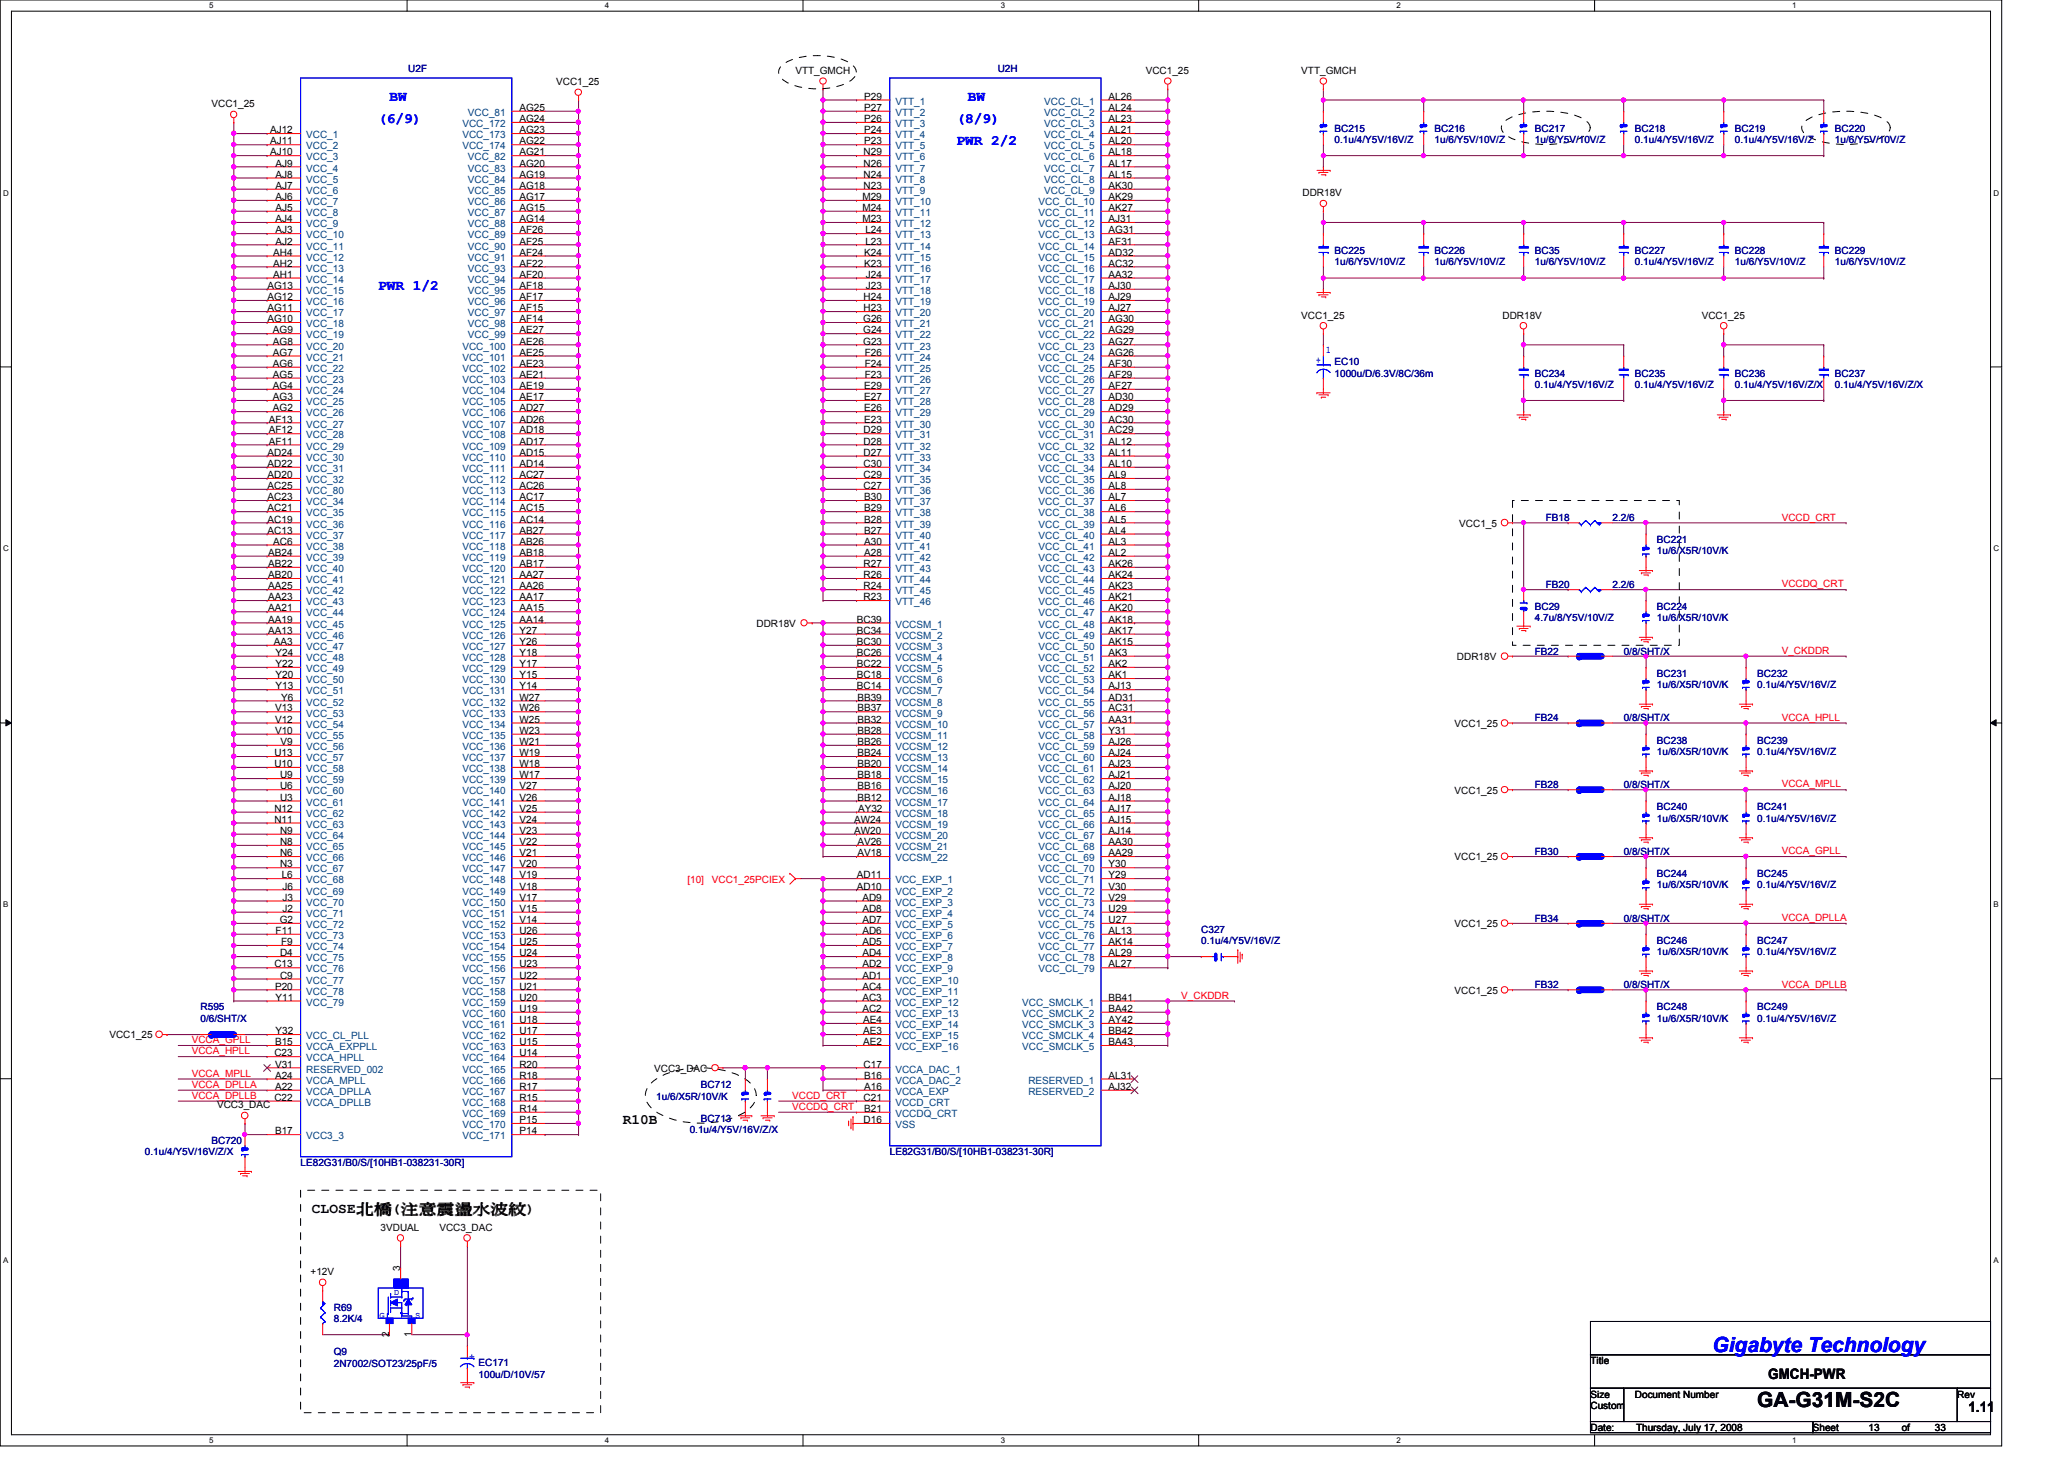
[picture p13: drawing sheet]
<svg xmlns="http://www.w3.org/2000/svg" width="297mm" height="210mm" viewBox="0 0 297 210" stroke-linecap="round" stroke-linejoin="round" font-family="sans-serif">
<defs><g id="words">
<text font-size="3" fill="#00f" x="246.5" y="194.5">Gigabyte Technology</text>
<text font-size="3" x="252.9" y="202.5">GA-G31M-S2C</text>
<g font-size="2.1" fill="#00f">
<text x="54.4" y="17.7">(6/9)</text>
<text x="56" y="14.5">BW</text>
<text x="137.7" y="17.7">(8/9)</text>
<text x="139.3" y="14.5">BW</text>
<text x="137.7" y="20.9">PWR 2/2</text>
<text x="54.4" y="41.7">PWR 1/2</text>
</g>
<g font-size="2.1">
<text x="89.7" y="161.7">R10B</text>
<text x="44.9" y="174.5">CLOSE北北(注注注注注注注)</text>
<text x="254.5" y="198.4">GMCH-PWR</text>
<text x="283.3" y="203.2">1.11</text>
</g>
<g font-size="1.4" fill="#000080">
<text x="58.8" y="10.3">U2F</text>
<text x="143.6" y="10.3">U2H</text>
<text x="192.1" y="19">BC215</text>
<text x="192.1" y="20.6">0.1u/4/Y5V/16V/Z</text>
<text x="206.5" y="19">BC216</text>
<text x="206.5" y="20.6">1u/6/Y5V/10V/Z</text>
<text x="220.9" y="19">BC217</text>
<text x="220.9" y="20.6">1u/6/Y5V/10V/Z</text>
<text x="235.3" y="19">BC218</text>
<text x="235.3" y="20.6">0.1u/4/Y5V/16V/Z</text>
<text x="249.7" y="19">BC219</text>
<text x="249.7" y="20.6">0.1u/4/Y5V/16V/Z</text>
<text x="264.1" y="19">BC220</text>
<text x="264.1" y="20.6">1u/6/Y5V/10V/Z</text>
<text x="192.1" y="38.2">1u/6/Y5V/10V/Z</text>
<text x="192.1" y="36.6">BC225</text>
<text x="206.5" y="38.2">1u/6/Y5V/10V/Z</text>
<text x="206.5" y="36.6">BC226</text>
<text x="220.9" y="38.2">1u/6/Y5V/10V/Z</text>
<text x="220.9" y="36.6">BC35</text>
<text x="235.3" y="38.2">0.1u/4/Y5V/16V/Z</text>
<text x="235.3" y="36.6">BC227</text>
<text x="249.7" y="38.2">1u/6/Y5V/10V/Z</text>
<text x="249.7" y="36.6">BC228</text>
<text x="264.1" y="38.2">1u/6/Y5V/10V/Z</text>
<text x="264.1" y="36.6">BC229</text>
<text x="192.1" y="52.6">EC10</text>
<text x="192.1" y="54.2">1000u/D/6.3V/8C/36m</text>
<text x="220.9" y="55.8">0.1u/4/Y5V/16V/Z</text>
<text x="220.9" y="54.2">BC234</text>
<text x="235.3" y="55.8">0.1u/4/Y5V/16V/Z</text>
<text x="235.3" y="54.2">BC235</text>
<text x="249.7" y="55.8">0.1u/4/Y5V/16V/Z/X</text>
<text x="249.7" y="54.2">BC236</text>
<text x="264.1" y="55.8">0.1u/4/Y5V/16V/Z/X</text>
<text x="264.1" y="54.2">BC237</text>
<text x="222.5" y="75">FB18</text>
<text x="232.1" y="75">2.2/6</text>
<text x="238.5" y="78.2">BC221</text>
<text x="238.5" y="79.8">1u/6/X5R/10V/K</text>
<text x="220.9" y="87.8">BC29</text>
<text x="220.9" y="89.4">4.7u/8/Y5V/10V/Z</text>
<text x="222.5" y="84.6">FB20</text>
<text x="232.1" y="84.6">2.2/6</text>
<text x="238.5" y="87.8">BC224</text>
<text x="238.5" y="89.4">1u/6/X5R/10V/K</text>
<text x="220.9" y="94.2">FB22</text>
<text x="233.7" y="94.2">0/8/SHT/X</text>
<text x="238.5" y="97.4">BC231</text>
<text x="238.5" y="99">1u/6/X5R/10V/K</text>
<text x="252.9" y="97.4">BC232</text>
<text x="252.9" y="99">0.1u/4/Y5V/16V/Z</text>
<text x="220.9" y="103.8">FB24</text>
<text x="233.7" y="103.8">0/8/SHT/X</text>
<text x="238.5" y="107">BC238</text>
<text x="252.9" y="107">BC239</text>
<text x="220.9" y="113.4">FB28</text>
<text x="233.7" y="113.4">0/8/SHT/X</text>
<text x="238.5" y="108.6">1u/6/X5R/10V/K</text>
<text x="252.9" y="108.6">0.1u/4/Y5V/16V/Z</text>
<text x="238.5" y="116.6">BC240</text>
<text x="238.5" y="118.2">1u/6/X5R/10V/K</text>
<text x="252.9" y="116.6">BC241</text>
<text x="252.9" y="118.2">0.1u/4/Y5V/16V/Z</text>
<text x="220.9" y="123">FB30</text>
<text x="233.7" y="123">0/8/SHT/X</text>
<text x="238.5" y="126.2">BC244</text>
<text x="238.5" y="127.8">1u/6/X5R/10V/K</text>
<text x="252.9" y="126.2">BC245</text>
<text x="252.9" y="127.8">0.1u/4/Y5V/16V/Z</text>
<text x="172.9" y="134.2">C327</text>
<text x="172.9" y="135.8">0.1u/4/Y5V/16V/Z</text>
<text x="220.9" y="132.6">FB34</text>
<text x="233.7" y="132.6">0/8/SHT/X</text>
<text x="238.5" y="135.8">BC246</text>
<text x="238.5" y="137.4">1u/6/X5R/10V/K</text>
<text x="252.9" y="135.8">BC247</text>
<text x="252.9" y="137.4">0.1u/4/Y5V/16V/Z</text>
<text x="220.9" y="142.2">FB32</text>
<text x="233.7" y="142.2">0/8/SHT/X</text>
<text x="28.9" y="145.4">R595</text>
<text x="28.9" y="147">0/6/SHT/X</text>
<text x="238.5" y="145.4">BC248</text>
<text x="238.5" y="147">1u/6/X5R/10V/K</text>
<text x="252.9" y="145.4">BC249</text>
<text x="252.9" y="147">0.1u/4/Y5V/16V/Z</text>
<text x="94.4" y="158.2">1u/6/X5R/10V/K</text>
<text x="100.9" y="161.4">BC713</text>
<text x="100.9" y="156.6">BC712</text>
<text x="20.9" y="166.2">0.1u/4/Y5V/16V/Z/X</text>
<text x="30.4" y="164.6">BC720</text>
<text x="43.3" y="167.8">LE82G31/B0/S/[10HB1-038231-30R]</text>
<text x="99.3" y="163">0.1u/4/Y5V/16V/Z/X</text>
<text x="128.1" y="166.2">LE82G31/B0/S/[10HB1-038231-30R]</text>
<text x="48" y="188.6">R69</text>
<text x="48" y="190.2">8.2K/4</text>
<text x="48" y="195">Q9</text>
<text x="48" y="196.6">2N7002/SOT23/25pF/5</text>
<text x="68.9" y="196.6">EC171</text>
<text x="68.9" y="198.2">100u/D/10V/57</text>
</g>
<g font-size="1.4">
<text x="114.5" y="10.6">VTT_GMCH</text>
<text x="164.9" y="10.6">VCC1_25</text>
<text x="187.3" y="10.6">VTT_GMCH</text>
<text x="30.4" y="15.5">VCC1_25</text>
<text x="74.8" y="16">AG25</text>
<text x="74.8" y="17.6">AG24</text>
<text x="80" y="12.2">VCC1_25</text>
<text x="124.4" y="14.4">P29</text>
<text x="124.4" y="16">P27</text>
<text x="124.4" y="17.6">P26</text>
<text x="159.5" y="14.4">AL26</text>
<text x="159.5" y="16">AL24</text>
<text x="159.5" y="17.6">AL23</text>
<text x="38.9" y="19.2">AJ12</text>
<text x="38.9" y="20.8">AJ11</text>
<text x="38.9" y="22.4">AJ10</text>
<text x="39.7" y="24">AJ9</text>
<text x="74.8" y="24">AG20</text>
<text x="74.8" y="22.4">AG21</text>
<text x="74.8" y="19.2">AG23</text>
<text x="74.8" y="20.8">AG22</text>
<text x="124.3" y="22.4">N29</text>
<text x="124.3" y="24">N26</text>
<text x="124.4" y="19.2">P24</text>
<text x="124.4" y="20.8">P23</text>
<text x="159.5" y="19.2">AL21</text>
<text x="159.5" y="20.8">AL20</text>
<text x="159.5" y="22.4">AL18</text>
<text x="159.5" y="24">AL17</text>
<text x="39.7" y="25.6">AJ8</text>
<text x="39.7" y="27.2">AJ7</text>
<text x="39.7" y="28.8">AJ6</text>
<text x="74.8" y="28.8">AG17</text>
<text x="74.8" y="27.2">AG18</text>
<text x="74.8" y="25.6">AG19</text>
<text x="124.1" y="28.8">M29</text>
<text x="124.3" y="25.6">N24</text>
<text x="124.3" y="27.2">N23</text>
<text x="159.5" y="25.6">AL15</text>
<text x="159.5" y="27.2">AK30</text>
<text x="159.5" y="28.8">AK29</text>
<text x="187.4" y="28.2">DDR18V</text>
<text x="39.7" y="30.4">AJ5</text>
<text x="39.7" y="32">AJ4</text>
<text x="39.7" y="33.6">AJ3</text>
<text x="39.7" y="35.2">AJ2</text>
<text x="74.8" y="32">AG14</text>
<text x="74.8" y="30.4">AG15</text>
<text x="74.8" y="33.6">AF26</text>
<text x="74.8" y="35.2">AF25</text>
<text x="124.1" y="30.4">M24</text>
<text x="124.1" y="32">M23</text>
<text x="124.5" y="33.6">L24</text>
<text x="124.5" y="35.2">L23</text>
<text x="159.5" y="30.4">AK27</text>
<text x="159.5" y="32">AJ31</text>
<text x="159.5" y="33.6">AG31</text>
<text x="159.5" y="35.2">AF31</text>
<text x="38.5" y="41.6">AG13</text>
<text x="39.3" y="36.8">AH4</text>
<text x="39.3" y="38.4">AH2</text>
<text x="39.3" y="40">AH1</text>
<text x="74.8" y="41.6">AF18</text>
<text x="74.8" y="40">AF20</text>
<text x="74.8" y="38.4">AF22</text>
<text x="74.8" y="36.8">AF24</text>
<text x="124.4" y="36.8">K24</text>
<text x="124.4" y="38.4">K23</text>
<text x="124.6" y="40">J24</text>
<text x="124.6" y="41.6">J23</text>
<text x="159.5" y="36.8">AD32</text>
<text x="159.5" y="38.4">AC32</text>
<text x="159.5" y="40">AA32</text>
<text x="159.5" y="41.6">AJ30</text>
<text x="38.5" y="43.2">AG12</text>
<text x="38.5" y="44.8">AG11</text>
<text x="38.5" y="46.4">AG10</text>
<text x="39.3" y="48">AG9</text>
<text x="74.8" y="46.4">AF14</text>
<text x="74.8" y="44.8">AF15</text>
<text x="74.8" y="43.2">AF17</text>
<text x="74.8" y="48">AE27</text>
<text x="124.2" y="46.4">G26</text>
<text x="124.2" y="48">G24</text>
<text x="124.3" y="43.2">H24</text>
<text x="124.3" y="44.8">H23</text>
<text x="159.5" y="43.2">AJ29</text>
<text x="159.5" y="44.8">AJ27</text>
<text x="159.5" y="46.4">AG30</text>
<text x="159.5" y="48">AG29</text>
<text x="187.3" y="45.8">VCC1_25</text>
<text x="216.2" y="45.8">DDR18V</text>
<text x="244.9" y="45.8">VCC1_25</text>
<text x="39.3" y="49.6">AG8</text>
<text x="39.3" y="51.2">AG7</text>
<text x="39.3" y="52.8">AG6</text>
<text x="74.8" y="51.2">AE25</text>
<text x="74.8" y="49.6">AE26</text>
<text x="74.8" y="52.8">AE23</text>
<text x="124.2" y="49.6">G23</text>
<text x="124.5" y="51.2">F26</text>
<text x="124.5" y="52.8">F24</text>
<text x="159.5" y="49.6">AG27</text>
<text x="159.5" y="51.2">AG26</text>
<text x="159.5" y="52.8">AF30</text>
<text x="39.3" y="54.4">AG5</text>
<text x="39.3" y="56">AG4</text>
<text x="39.3" y="57.6">AG3</text>
<text x="39.3" y="59.2">AG2</text>
<text x="74.8" y="57.6">AE17</text>
<text x="74.8" y="56">AE19</text>
<text x="74.8" y="54.4">AE21</text>
<text x="74.8" y="59.2">AD27</text>
<text x="124.4" y="56">E29</text>
<text x="124.4" y="57.6">E27</text>
<text x="124.4" y="59.2">E26</text>
<text x="124.5" y="54.4">F23</text>
<text x="159.5" y="54.4">AF29</text>
<text x="159.5" y="56">AF27</text>
<text x="159.5" y="57.6">AD30</text>
<text x="159.5" y="59.2">AD29</text>
<text x="38.5" y="65.6">AD24</text>
<text x="38.7" y="60.8">AF13</text>
<text x="38.7" y="62.4">AF12</text>
<text x="38.7" y="64">AF11</text>
<text x="74.8" y="65.6">AD15</text>
<text x="74.8" y="64">AD17</text>
<text x="74.8" y="62.4">AD18</text>
<text x="74.8" y="60.8">AD26</text>
<text x="124.3" y="62.4">D29</text>
<text x="124.3" y="64">D28</text>
<text x="124.3" y="65.6">D27</text>
<text x="124.4" y="60.8">E23</text>
<text x="159.5" y="60.8">AC30</text>
<text x="159.5" y="62.4">AC29</text>
<text x="159.5" y="64">AL12</text>
<text x="159.5" y="65.6">AL11</text>
<text x="38.5" y="67.2">AD22</text>
<text x="38.5" y="68.8">AD20</text>
<text x="38.5" y="70.4">AC25</text>
<text x="38.5" y="72">AC23</text>
<text x="74.8" y="67.2">AD14</text>
<text x="74.8" y="72">AC17</text>
<text x="74.8" y="70.4">AC26</text>
<text x="74.8" y="68.8">AC27</text>
<text x="124.3" y="67.2">C30</text>
<text x="124.3" y="68.8">C29</text>
<text x="124.3" y="70.4">C27</text>
<text x="124.4" y="72">B30</text>
<text x="159.5" y="67.2">AL10</text>
<text x="159.5" y="68.8">AL9</text>
<text x="159.5" y="70.4">AL8</text>
<text x="159.5" y="72">AL7</text>
<text x="38.5" y="73.6">AC21</text>
<text x="38.5" y="75.2">AC19</text>
<text x="38.5" y="76.8">AC13</text>
<text x="74.8" y="75.2">AC14</text>
<text x="74.8" y="73.6">AC15</text>
<text x="74.8" y="76.8">AB27</text>
<text x="124.4" y="73.6">B29</text>
<text x="124.4" y="75.2">B28</text>
<text x="124.4" y="76.8">B27</text>
<text x="159.5" y="73.6">AL6</text>
<text x="159.5" y="75.2">AL5</text>
<text x="159.5" y="76.8">AL4</text>
<text x="210" y="75.8">VCC1_5</text>
<text x="38.6" y="80">AB24</text>
<text x="38.6" y="81.6">AB22</text>
<text x="38.6" y="83.2">AB20</text>
<text x="39.3" y="78.4">AC6</text>
<text x="74.8" y="81.6">AB17</text>
<text x="74.8" y="80">AB18</text>
<text x="74.8" y="78.4">AB26</text>
<text x="74.8" y="83.2">AA27</text>
<text x="124.3" y="81.6">R27</text>
<text x="124.3" y="83.2">R26</text>
<text x="124.4" y="78.4">A30</text>
<text x="124.4" y="80">A28</text>
<text x="159.5" y="78.4">AL3</text>
<text x="159.5" y="80">AL2</text>
<text x="159.5" y="81.6">AK26</text>
<text x="159.5" y="83.2">AK24</text>
<text x="38.6" y="84.8">AA25</text>
<text x="38.6" y="86.4">AA23</text>
<text x="38.6" y="88">AA21</text>
<text x="38.6" y="89.6">AA19</text>
<text x="74.8" y="89.6">AA14</text>
<text x="74.8" y="88">AA15</text>
<text x="74.8" y="86.4">AA17</text>
<text x="74.8" y="84.8">AA26</text>
<text x="123.3" y="89.6">BC39</text>
<text x="124.3" y="84.8">R24</text>
<text x="124.3" y="86.4">R23</text>
<text x="159.5" y="84.8">AK23</text>
<text x="159.5" y="86.4">AK21</text>
<text x="159.5" y="88">AK20</text>
<text x="159.5" y="89.6">AK18</text>
<text x="38.6" y="91.2">AA13</text>
<text x="39.4" y="92.8">AA3</text>
<text x="39.7" y="94.4">Y24</text>
<text x="39.7" y="96">Y22</text>
<text x="74.8" y="91.2">Y27</text>
<text x="74.8" y="96">Y17</text>
<text x="74.8" y="94.4">Y18</text>
<text x="74.8" y="92.8">Y26</text>
<text x="108.9" y="90.2">DDR18V</text>
<text x="123.3" y="91.2">BC34</text>
<text x="123.3" y="92.8">BC30</text>
<text x="123.3" y="94.4">BC26</text>
<text x="123.3" y="96">BC22</text>
<text x="159.5" y="91.2">AK17</text>
<text x="159.5" y="92.8">AK15</text>
<text x="159.5" y="94.4">AK3</text>
<text x="159.5" y="96">AK2</text>
<text x="209.7" y="95">DDR18V</text>
<text x="39.7" y="97.6">Y20</text>
<text x="39.7" y="99.2">Y13</text>
<text x="40.5" y="100.8">Y6</text>
<text x="74.8" y="99.2">Y14</text>
<text x="74.8" y="97.6">Y15</text>
<text x="74.8" y="100.8">W27</text>
<text x="123.3" y="97.6">BC18</text>
<text x="123.3" y="99.2">BC14</text>
<text x="123.4" y="100.8">BB39</text>
<text x="159.5" y="97.6">AK1</text>
<text x="159.5" y="99.2">AJ13</text>
<text x="159.5" y="100.8">AD31</text>
<text x="39.6" y="102.4">V13</text>
<text x="39.6" y="104">V12</text>
<text x="39.6" y="105.6">V10</text>
<text x="40.4" y="107.2">V9</text>
<text x="74.8" y="102.4">W26</text>
<text x="74.8" y="107.2">W21</text>
<text x="74.8" y="105.6">W23</text>
<text x="74.8" y="104">W25</text>
<text x="123.4" y="102.4">BB37</text>
<text x="123.4" y="104">BB32</text>
<text x="123.4" y="105.6">BB28</text>
<text x="123.4" y="107.2">BB26</text>
<text x="159.5" y="102.4">AC31</text>
<text x="159.5" y="104">AA31</text>
<text x="159.5" y="105.6">Y31</text>
<text x="159.5" y="107.2">AJ26</text>
<text x="209.3" y="104.6">VCC1_25</text>
<text x="39.5" y="108.8">U13</text>
<text x="39.5" y="110.4">U10</text>
<text x="40.3" y="112">U9</text>
<text x="40.3" y="113.6">U6</text>
<text x="74.8" y="112">W17</text>
<text x="74.8" y="110.4">W18</text>
<text x="74.8" y="108.8">W19</text>
<text x="74.8" y="113.6">V27</text>
<text x="123.4" y="108.8">BB24</text>
<text x="123.4" y="110.4">BB20</text>
<text x="123.4" y="112">BB18</text>
<text x="123.4" y="113.6">BB16</text>
<text x="159.5" y="108.8">AJ24</text>
<text x="159.5" y="110.4">AJ23</text>
<text x="159.5" y="112">AJ21</text>
<text x="159.5" y="113.6">AJ20</text>
<text x="39.5" y="116.8">N12</text>
<text x="39.5" y="118.4">N11</text>
<text x="40.3" y="115.2">U3</text>
<text x="40.3" y="120">N9</text>
<text x="74.8" y="120">V23</text>
<text x="74.8" y="118.4">V24</text>
<text x="74.8" y="116.8">V25</text>
<text x="74.8" y="115.2">V26</text>
<text x="122.9" y="118.4">AW24</text>
<text x="122.9" y="120">AW20</text>
<text x="123.4" y="115.2">BB12</text>
<text x="123.5" y="116.8">AY32</text>
<text x="159.5" y="115.2">AJ18</text>
<text x="159.5" y="116.8">AJ17</text>
<text x="159.5" y="118.4">AJ15</text>
<text x="159.5" y="120">AJ14</text>
<text x="209.3" y="114.2">VCC1_25</text>
<text x="40.3" y="121.6">N8</text>
<text x="40.3" y="123.2">N6</text>
<text x="40.3" y="124.8">N3</text>
<text x="74.8" y="124.8">V20</text>
<text x="74.8" y="123.2">V21</text>
<text x="74.8" y="121.6">V22</text>
<text x="123.4" y="121.6">AV26</text>
<text x="123.4" y="123.2">AV18</text>
<text x="159.5" y="121.6">AA30</text>
<text x="159.5" y="123.2">AA29</text>
<text x="159.5" y="124.8">Y30</text>
<text x="209.3" y="123.8">VCC1_25</text>
<text x="40.6" y="126.4">L6</text>
<text x="40.6" y="128">J6</text>
<text x="40.6" y="129.6">J3</text>
<text x="40.6" y="131.2">J2</text>
<text x="74.8" y="131.2">V15</text>
<text x="74.8" y="129.6">V17</text>
<text x="74.8" y="128">V18</text>
<text x="74.8" y="126.4">V19</text>
<text x="123.3" y="126.4">AD11</text>
<text x="123.3" y="128">AD10</text>
<text x="124.1" y="129.6">AD9</text>
<text x="124.1" y="131.2">AD8</text>
<text x="159.5" y="126.4">Y29</text>
<text x="159.5" y="128">V30</text>
<text x="159.5" y="129.6">V29</text>
<text x="159.5" y="131.2">U29</text>
<text x="39.7" y="134.4">F11</text>
<text x="40.3" y="132.8">G2</text>
<text x="40.3" y="137.6">D4</text>
<text x="40.5" y="136">F9</text>
<text x="74.8" y="132.8">V14</text>
<text x="74.8" y="137.6">U24</text>
<text x="74.8" y="136">U25</text>
<text x="74.8" y="134.4">U26</text>
<text x="124.1" y="132.8">AD7</text>
<text x="124.1" y="134.4">AD6</text>
<text x="124.1" y="136">AD5</text>
<text x="124.1" y="137.6">AD4</text>
<text x="159.5" y="132.8">U27</text>
<text x="159.5" y="134.4">AL13</text>
<text x="159.5" y="136">AK14</text>
<text x="159.5" y="137.6">AL29</text>
<text x="209.3" y="133.4">VCC1_25</text>
<text x="39.5" y="139.2">C13</text>
<text x="39.6" y="142.4">P20</text>
<text x="39.7" y="144">Y11</text>
<text x="40.3" y="140.8">C9</text>
<text x="74.8" y="144">U20</text>
<text x="74.8" y="142.4">U21</text>
<text x="74.8" y="140.8">U22</text>
<text x="74.8" y="139.2">U23</text>
<text x="124.1" y="139.2">AD2</text>
<text x="124.1" y="140.8">AD1</text>
<text x="124.1" y="142.4">AC4</text>
<text x="124.1" y="144">AC3</text>
<text x="159.5" y="139.2">AL27</text>
<text x="159.5" y="144">BB41</text>
<text x="209.3" y="143">VCC1_25</text>
<text x="15.7" y="149.4">VCC1_25</text>
<text x="39.7" y="148.8">Y32</text>
<text x="74.8" y="148.8">U17</text>
<text x="74.8" y="147.2">U18</text>
<text x="74.8" y="145.6">U19</text>
<text x="124.1" y="145.6">AC2</text>
<text x="124.2" y="147.2">AE4</text>
<text x="124.2" y="148.8">AE3</text>
<text x="159.5" y="145.6">BA42</text>
<text x="159.5" y="147.2">AY42</text>
<text x="159.5" y="148.8">BB42</text>
<text x="39.5" y="152">C23</text>
<text x="39.6" y="150.4">B15</text>
<text x="39.6" y="153.6">V31</text>
<text x="39.6" y="155.2">A24</text>
<text x="74.8" y="152">U14</text>
<text x="74.8" y="150.4">U15</text>
<text x="74.8" y="155.2">R18</text>
<text x="74.8" y="153.6">R20</text>
<text x="94.1" y="154.2">VCC3_DAC</text>
<text x="124.2" y="150.4">AE2</text>
<text x="124.3" y="153.6">C17</text>
<text x="124.4" y="155.2">B16</text>
<text x="159.5" y="150.4">BA43</text>
<text x="159.5" y="155.2">AL31</text>
<text x="31.2" y="159.5">VCC3_DAC</text>
<text x="39.5" y="158.4">C22</text>
<text x="39.6" y="156.8">A22</text>
<text x="74.8" y="160">R14</text>
<text x="74.8" y="158.4">R15</text>
<text x="74.8" y="156.8">R17</text>
<text x="74.8" y="161.6">P15</text>
<text x="124.3" y="158.4">C21</text>
<text x="124.3" y="161.6">D16</text>
<text x="124.4" y="156.8">A16</text>
<text x="124.4" y="160">B21</text>
<text x="159.5" y="156.8">AJ32</text>
<text x="39.6" y="163.2">B17</text>
<text x="74.8" y="163.2">P14</text>
<text x="54.8" y="177.1">3VDUAL</text>
<text x="63.2" y="177.1">VCC3_DAC</text>
<text x="44.7" y="183.5">+12V</text>
<text x="57.6" y="182.9" transform="rotate(-90 57.6 182.9)">3</text>
<text x="56" y="192.3" transform="rotate(-90 56 192.3)">2</text>
<text x="59.2" y="192.3" transform="rotate(-90 59.2 192.3)">1</text>
<text x="228.9" y="196.3">Title</text>
<text x="228.9" y="201.1">Size</text>
<text x="228.9" y="202.6">Custom</text>
<text x="235.3" y="201.1">Document Number</text>
<text x="281.7" y="201.1">Rev</text>
<text x="228.9" y="205.9">Date:</text>
<text x="235.5" y="205.9">Thursday, July 17, 2008</text>
<text x="260.9" y="205.9">Sheet</text>
<text x="268.9" y="205.9">13</text>
<text x="273.7" y="205.9">of</text>
<text x="278.5" y="205.9">33</text>
</g>
<g font-size="1.4" fill="#004080">
<text x="67.3" y="16.7">VCC_81</text>
<text x="128.9" y="15.1">VTT_1</text>
<text x="128.9" y="16.7">VTT_2</text>
<text x="150.3" y="15.1">VCC_CL_1</text>
<text x="150.3" y="16.7">VCC_CL_2</text>
<text x="44.1" y="19.9">VCC_1</text>
<text x="44.1" y="21.5">VCC_2</text>
<text x="44.1" y="23.1">VCC_3</text>
<text x="66.5" y="18.3">VCC_172</text>
<text x="66.5" y="19.9">VCC_173</text>
<text x="66.5" y="21.5">VCC_174</text>
<text x="67.3" y="23.1">VCC_82</text>
<text x="128.9" y="18.3">VTT_3</text>
<text x="128.9" y="19.9">VTT_4</text>
<text x="128.9" y="21.5">VTT_5</text>
<text x="128.9" y="23.1">VTT_6</text>
<text x="150.3" y="18.3">VCC_CL_3</text>
<text x="150.3" y="19.9">VCC_CL_4</text>
<text x="150.3" y="21.5">VCC_CL_5</text>
<text x="150.3" y="23.1">VCC_CL_6</text>
<text x="44.1" y="24.7">VCC_4</text>
<text x="44.1" y="26.3">VCC_5</text>
<text x="44.1" y="27.9">VCC_6</text>
<text x="44.1" y="29.5">VCC_7</text>
<text x="67.3" y="29.5">VCC_86</text>
<text x="67.3" y="27.9">VCC_85</text>
<text x="67.3" y="26.3">VCC_84</text>
<text x="67.3" y="24.7">VCC_83</text>
<text x="128.9" y="24.7">VTT_7</text>
<text x="128.9" y="26.3">VTT_8</text>
<text x="128.9" y="27.9">VTT_9</text>
<text x="128.9" y="29.5">VTT_10</text>
<text x="149.5" y="29.5">VCC_CL_10</text>
<text x="150.3" y="24.7">VCC_CL_7</text>
<text x="150.3" y="26.3">VCC_CL_8</text>
<text x="150.3" y="27.9">VCC_CL_9</text>
<text x="44.1" y="31.1">VCC_8</text>
<text x="44.1" y="32.7">VCC_9</text>
<text x="44.1" y="34.3">VCC_10</text>
<text x="44.1" y="35.9">VCC_11</text>
<text x="67.3" y="32.7">VCC_88</text>
<text x="67.3" y="31.1">VCC_87</text>
<text x="67.3" y="34.3">VCC_89</text>
<text x="67.3" y="35.9">VCC_90</text>
<text x="128.9" y="31.1">VTT_11</text>
<text x="128.9" y="32.7">VTT_12</text>
<text x="128.9" y="34.3">VTT_13</text>
<text x="128.9" y="35.9">VTT_14</text>
<text x="149.5" y="31.1">VCC_CL_11</text>
<text x="149.5" y="32.7">VCC_CL_12</text>
<text x="149.5" y="34.3">VCC_CL_13</text>
<text x="149.5" y="35.9">VCC_CL_14</text>
<text x="44.1" y="37.5">VCC_12</text>
<text x="44.1" y="39.1">VCC_13</text>
<text x="44.1" y="40.7">VCC_14</text>
<text x="67.3" y="40.7">VCC_94</text>
<text x="67.3" y="39.1">VCC_93</text>
<text x="67.3" y="37.5">VCC_91</text>
<text x="128.9" y="37.5">VTT_15</text>
<text x="128.9" y="39.1">VTT_16</text>
<text x="128.9" y="40.7">VTT_17</text>
<text x="149.5" y="37.5">VCC_CL_15</text>
<text x="149.5" y="39.1">VCC_CL_16</text>
<text x="149.5" y="40.7">VCC_CL_17</text>
<text x="44.1" y="42.3">VCC_15</text>
<text x="44.1" y="43.9">VCC_16</text>
<text x="44.1" y="45.5">VCC_17</text>
<text x="44.1" y="47.1">VCC_18</text>
<text x="67.3" y="47.1">VCC_98</text>
<text x="67.3" y="45.5">VCC_97</text>
<text x="67.3" y="43.9">VCC_96</text>
<text x="67.3" y="42.3">VCC_95</text>
<text x="128.9" y="42.3">VTT_18</text>
<text x="128.9" y="43.9">VTT_19</text>
<text x="128.9" y="45.5">VTT_20</text>
<text x="128.9" y="47.1">VTT_21</text>
<text x="149.5" y="42.3">VCC_CL_18</text>
<text x="149.5" y="43.9">VCC_CL_19</text>
<text x="149.5" y="45.5">VCC_CL_20</text>
<text x="149.5" y="47.1">VCC_CL_21</text>
<text x="44.1" y="48.7">VCC_19</text>
<text x="44.1" y="50.3">VCC_20</text>
<text x="44.1" y="51.9">VCC_21</text>
<text x="44.1" y="53.5">VCC_22</text>
<text x="66.5" y="51.9">VCC_101</text>
<text x="66.5" y="50.3">VCC_100</text>
<text x="66.5" y="53.5">VCC_102</text>
<text x="67.3" y="48.7">VCC_99</text>
<text x="128.9" y="48.7">VTT_22</text>
<text x="128.9" y="50.3">VTT_23</text>
<text x="128.9" y="51.9">VTT_24</text>
<text x="128.9" y="53.5">VTT_25</text>
<text x="149.5" y="48.7">VCC_CL_22</text>
<text x="149.5" y="50.3">VCC_CL_23</text>
<text x="149.5" y="51.9">VCC_CL_24</text>
<text x="149.5" y="53.5">VCC_CL_25</text>
<text x="44.1" y="55.1">VCC_23</text>
<text x="44.1" y="56.7">VCC_24</text>
<text x="44.1" y="58.3">VCC_25</text>
<text x="44.1" y="59.9">VCC_26</text>
<text x="66.5" y="58.3">VCC_105</text>
<text x="66.5" y="56.7">VCC_104</text>
<text x="66.5" y="55.1">VCC_103</text>
<text x="66.5" y="59.9">VCC_106</text>
<text x="128.9" y="55.1">VTT_26</text>
<text x="128.9" y="56.7">VTT_27</text>
<text x="128.9" y="58.3">VTT_28</text>
<text x="128.9" y="59.9">VTT_29</text>
<text x="149.5" y="55.1">VCC_CL_26</text>
<text x="149.5" y="56.7">VCC_CL_27</text>
<text x="149.5" y="58.3">VCC_CL_28</text>
<text x="149.5" y="59.9">VCC_CL_29</text>
<text x="44.1" y="61.5">VCC_27</text>
<text x="44.1" y="63.1">VCC_28</text>
<text x="44.1" y="64.7">VCC_29</text>
<text x="66.5" y="64.7">VCC_109</text>
<text x="66.5" y="63.1">VCC_108</text>
<text x="66.5" y="61.5">VCC_107</text>
<text x="128.9" y="61.5">VTT_30</text>
<text x="128.9" y="63.1">VTT_31</text>
<text x="128.9" y="64.7">VTT_32</text>
<text x="149.5" y="61.5">VCC_CL_30</text>
<text x="149.5" y="63.1">VCC_CL_31</text>
<text x="149.5" y="64.7">VCC_CL_32</text>
<text x="44.1" y="66.3">VCC_30</text>
<text x="44.1" y="67.9">VCC_31</text>
<text x="44.1" y="69.5">VCC_32</text>
<text x="44.1" y="71.1">VCC_80</text>
<text x="66.5" y="67.9">VCC_111</text>
<text x="66.5" y="66.3">VCC_110</text>
<text x="66.5" y="71.1">VCC_113</text>
<text x="66.5" y="69.5">VCC_112</text>
<text x="128.9" y="66.3">VTT_33</text>
<text x="128.9" y="67.9">VTT_34</text>
<text x="128.9" y="69.5">VTT_35</text>
<text x="128.9" y="71.1">VTT_36</text>
<text x="149.5" y="66.3">VCC_CL_33</text>
<text x="149.5" y="67.9">VCC_CL_34</text>
<text x="149.5" y="69.5">VCC_CL_35</text>
<text x="149.5" y="71.1">VCC_CL_36</text>
<text x="44.1" y="72.7">VCC_34</text>
<text x="44.1" y="74.3">VCC_35</text>
<text x="44.1" y="75.9">VCC_36</text>
<text x="44.1" y="77.5">VCC_37</text>
<text x="66.5" y="75.9">VCC_116</text>
<text x="66.5" y="74.3">VCC_115</text>
<text x="66.5" y="72.7">VCC_114</text>
<text x="66.5" y="77.5">VCC_117</text>
<text x="128.9" y="72.7">VTT_37</text>
<text x="128.9" y="74.3">VTT_38</text>
<text x="128.9" y="75.9">VTT_39</text>
<text x="128.9" y="77.5">VTT_40</text>
<text x="149.5" y="72.7">VCC_CL_37</text>
<text x="149.5" y="74.3">VCC_CL_38</text>
<text x="149.5" y="75.9">VCC_CL_39</text>
<text x="149.5" y="77.5">VCC_CL_40</text>
<text x="44.1" y="79.1">VCC_38</text>
<text x="44.1" y="80.7">VCC_39</text>
<text x="44.1" y="82.3">VCC_40</text>
<text x="44.1" y="83.9">VCC_41</text>
<text x="66.5" y="82.3">VCC_120</text>
<text x="66.5" y="80.7">VCC_119</text>
<text x="66.5" y="79.1">VCC_118</text>
<text x="66.5" y="83.9">VCC_121</text>
<text x="128.9" y="79.1">VTT_41</text>
<text x="128.9" y="80.7">VTT_42</text>
<text x="128.9" y="82.3">VTT_43</text>
<text x="128.9" y="83.9">VTT_44</text>
<text x="149.5" y="79.1">VCC_CL_41</text>
<text x="149.5" y="80.7">VCC_CL_42</text>
<text x="149.5" y="82.3">VCC_CL_43</text>
<text x="149.5" y="83.9">VCC_CL_44</text>
<text x="44.1" y="85.5">VCC_42</text>
<text x="44.1" y="87.1">VCC_43</text>
<text x="44.1" y="88.7">VCC_44</text>
<text x="66.5" y="88.7">VCC_124</text>
<text x="66.5" y="87.1">VCC_123</text>
<text x="66.5" y="85.5">VCC_122</text>
<text x="128.9" y="85.5">VTT_45</text>
<text x="128.9" y="87.1">VTT_46</text>
<text x="149.5" y="85.5">VCC_CL_45</text>
<text x="149.5" y="87.1">VCC_CL_46</text>
<text x="149.5" y="88.7">VCC_CL_47</text>
<text x="44.1" y="90.3">VCC_45</text>
<text x="44.1" y="91.9">VCC_46</text>
<text x="44.1" y="93.5">VCC_47</text>
<text x="44.1" y="95.1">VCC_48</text>
<text x="66.5" y="90.3">VCC_125</text>
<text x="66.5" y="91.9">VCC_126</text>
<text x="66.5" y="95.1">VCC_128</text>
<text x="66.5" y="93.5">VCC_127</text>
<text x="128.9" y="90.3">VCCSM_1</text>
<text x="128.9" y="91.9">VCCSM_2</text>
<text x="128.9" y="93.5">VCCSM_3</text>
<text x="128.9" y="95.1">VCCSM_4</text>
<text x="149.5" y="90.3">VCC_CL_48</text>
<text x="149.5" y="91.9">VCC_CL_49</text>
<text x="149.5" y="93.5">VCC_CL_50</text>
<text x="149.5" y="95.1">VCC_CL_51</text>
<text x="44.1" y="96.7">VCC_49</text>
<text x="44.1" y="98.3">VCC_50</text>
<text x="44.1" y="99.9">VCC_51</text>
<text x="44.1" y="101.5">VCC_52</text>
<text x="66.5" y="99.9">VCC_131</text>
<text x="66.5" y="98.3">VCC_130</text>
<text x="66.5" y="96.7">VCC_129</text>
<text x="66.5" y="101.5">VCC_132</text>
<text x="128.9" y="96.7">VCCSM_5</text>
<text x="128.9" y="98.3">VCCSM_6</text>
<text x="128.9" y="99.9">VCCSM_7</text>
<text x="128.9" y="101.5">VCCSM_8</text>
<text x="149.5" y="96.7">VCC_CL_52</text>
<text x="149.5" y="98.3">VCC_CL_53</text>
<text x="149.5" y="99.9">VCC_CL_54</text>
<text x="149.5" y="101.5">VCC_CL_55</text>
<text x="44.1" y="103.1">VCC_53</text>
<text x="44.1" y="104.7">VCC_54</text>
<text x="44.1" y="106.3">VCC_55</text>
<text x="44.1" y="107.9">VCC_56</text>
<text x="66.5" y="103.1">VCC_133</text>
<text x="66.5" y="107.9">VCC_136</text>
<text x="66.5" y="106.3">VCC_135</text>
<text x="66.5" y="104.7">VCC_134</text>
<text x="128.9" y="103.1">VCCSM_9</text>
<text x="128.9" y="104.7">VCCSM_10</text>
<text x="128.9" y="106.3">VCCSM_11</text>
<text x="128.9" y="107.9">VCCSM_12</text>
<text x="149.5" y="103.1">VCC_CL_56</text>
<text x="149.5" y="104.7">VCC_CL_57</text>
<text x="149.5" y="106.3">VCC_CL_58</text>
<text x="149.5" y="107.9">VCC_CL_59</text>
<text x="44.1" y="109.5">VCC_57</text>
<text x="44.1" y="111.1">VCC_58</text>
<text x="44.1" y="112.7">VCC_59</text>
<text x="66.5" y="112.7">VCC_139</text>
<text x="66.5" y="111.1">VCC_138</text>
<text x="66.5" y="109.5">VCC_137</text>
<text x="128.9" y="109.5">VCCSM_13</text>
<text x="128.9" y="111.1">VCCSM_14</text>
<text x="128.9" y="112.7">VCCSM_15</text>
<text x="149.5" y="109.5">VCC_CL_60</text>
<text x="149.5" y="111.1">VCC_CL_61</text>
<text x="149.5" y="112.7">VCC_CL_62</text>
<text x="44.1" y="114.3">VCC_60</text>
<text x="44.1" y="115.9">VCC_61</text>
<text x="44.1" y="117.5">VCC_62</text>
<text x="44.1" y="119.1">VCC_63</text>
<text x="66.5" y="119.1">VCC_143</text>
<text x="66.5" y="117.5">VCC_142</text>
<text x="66.5" y="115.9">VCC_141</text>
<text x="66.5" y="114.3">VCC_140</text>
<text x="128.9" y="114.3">VCCSM_16</text>
<text x="128.9" y="115.9">VCCSM_17</text>
<text x="128.9" y="117.5">VCCSM_18</text>
<text x="128.9" y="119.1">VCCSM_19</text>
<text x="149.5" y="114.3">VCC_CL_63</text>
<text x="149.5" y="115.9">VCC_CL_64</text>
<text x="149.5" y="117.5">VCC_CL_65</text>
<text x="149.5" y="119.1">VCC_CL_66</text>
<text x="44.1" y="120.7">VCC_64</text>
<text x="44.1" y="122.3">VCC_65</text>
<text x="44.1" y="123.9">VCC_66</text>
<text x="44.1" y="125.5">VCC_67</text>
<text x="66.5" y="125.5">VCC_147</text>
<text x="66.5" y="123.9">VCC_146</text>
<text x="66.5" y="122.3">VCC_145</text>
<text x="66.5" y="120.7">VCC_144</text>
<text x="128.9" y="120.7">VCCSM_20</text>
<text x="128.9" y="122.3">VCCSM_21</text>
<text x="128.9" y="123.9">VCCSM_22</text>
<text x="149.5" y="120.7">VCC_CL_67</text>
<text x="149.5" y="122.3">VCC_CL_68</text>
<text x="149.5" y="123.9">VCC_CL_69</text>
<text x="149.5" y="125.5">VCC_CL_70</text>
<text x="44.1" y="127.1">VCC_68</text>
<text x="44.1" y="128.7">VCC_69</text>
<text x="44.1" y="130.3">VCC_70</text>
<text x="44.1" y="131.9">VCC_71</text>
<text x="66.5" y="131.9">VCC_151</text>
<text x="66.5" y="130.3">VCC_150</text>
<text x="66.5" y="128.7">VCC_149</text>
<text x="66.5" y="127.1">VCC_148</text>
<text x="128.9" y="127.1">VCC_EXP_1</text>
<text x="128.9" y="128.7">VCC_EXP_2</text>
<text x="128.9" y="130.3">VCC_EXP_3</text>
<text x="128.9" y="131.9">VCC_EXP_4</text>
<text x="149.5" y="127.1">VCC_CL_71</text>
<text x="149.5" y="128.7">VCC_CL_72</text>
<text x="149.5" y="130.3">VCC_CL_73</text>
<text x="149.5" y="131.9">VCC_CL_74</text>
<text x="44.1" y="133.5">VCC_72</text>
<text x="44.1" y="135.1">VCC_73</text>
<text x="44.1" y="136.7">VCC_74</text>
<text x="66.5" y="133.5">VCC_152</text>
<text x="66.5" y="136.7">VCC_154</text>
<text x="66.5" y="135.1">VCC_153</text>
<text x="128.9" y="133.5">VCC_EXP_5</text>
<text x="128.9" y="135.1">VCC_EXP_6</text>
<text x="128.9" y="136.7">VCC_EXP_7</text>
<text x="149.5" y="133.5">VCC_CL_75</text>
<text x="149.5" y="135.1">VCC_CL_76</text>
<text x="149.5" y="136.7">VCC_CL_77</text>
<text x="44.1" y="143.1">VCC_78</text>
<text x="44.1" y="138.3">VCC_75</text>
<text x="44.1" y="139.9">VCC_76</text>
<text x="44.1" y="141.5">VCC_77</text>
<text x="66.5" y="143.1">VCC_158</text>
<text x="66.5" y="141.5">VCC_157</text>
<text x="66.5" y="139.9">VCC_156</text>
<text x="66.5" y="138.3">VCC_155</text>
<text x="128.9" y="138.3">VCC_EXP_8</text>
<text x="128.9" y="139.9">VCC_EXP_9</text>
<text x="128.9" y="141.5">VCC_EXP_10</text>
<text x="128.9" y="143.1">VCC_EXP_11</text>
<text x="149.5" y="138.3">VCC_CL_78</text>
<text x="149.5" y="139.9">VCC_CL_79</text>
<text x="44.1" y="149.5">VCC_CL_PLL</text>
<text x="44.1" y="144.7">VCC_79</text>
<text x="66.5" y="149.5">VCC_162</text>
<text x="66.5" y="147.9">VCC_161</text>
<text x="66.5" y="146.3">VCC_160</text>
<text x="66.5" y="144.7">VCC_159</text>
<text x="128.9" y="144.7">VCC_EXP_12</text>
<text x="128.9" y="146.3">VCC_EXP_13</text>
<text x="128.9" y="147.9">VCC_EXP_14</text>
<text x="128.9" y="149.5">VCC_EXP_15</text>
<text x="147.1" y="144.7">VCC_SMCLK_1</text>
<text x="147.1" y="146.3">VCC_SMCLK_2</text>
<text x="147.1" y="147.9">VCC_SMCLK_3</text>
<text x="147.1" y="149.5">VCC_SMCLK_4</text>
<text x="44.1" y="151.1">VCCA_EXPPLL</text>
<text x="44.1" y="152.7">VCCA_HPLL</text>
<text x="44.1" y="154.3">RESERVED_002</text>
<text x="44.1" y="155.9">VCCA_MPLL</text>
<text x="66.5" y="152.7">VCC_164</text>
<text x="66.5" y="151.1">VCC_163</text>
<text x="66.5" y="155.9">VCC_166</text>
<text x="66.5" y="154.3">VCC_165</text>
<text x="128.9" y="151.1">VCC_EXP_16</text>
<text x="128.9" y="154.3">VCCA_DAC_1</text>
<text x="128.9" y="155.9">VCCA_DAC_2</text>
<text x="147.1" y="151.1">VCC_SMCLK_5</text>
<text x="148" y="155.9">RESERVED_1</text>
<text x="44.1" y="157.5">VCCA_DPLLA</text>
<text x="44.1" y="159.1">VCCA_DPLLB</text>
<text x="66.5" y="160.7">VCC_169</text>
<text x="66.5" y="159.1">VCC_168</text>
<text x="66.5" y="157.5">VCC_167</text>
<text x="128.9" y="157.5">VCCA_EXP</text>
<text x="128.9" y="159.1">VCCD_CRT</text>
<text x="128.9" y="160.7">VCCDQ_CRT</text>
<text x="148" y="157.5">RESERVED_2</text>
<text x="44.1" y="163.9">VCC3_3</text>
<text x="66.5" y="163.9">VCC_171</text>
<text x="66.5" y="162.3">VCC_170</text>
<text x="128.9" y="162.3">VSS</text>
</g>
<g font-size="1.4" fill="#00f">
<text x="189.4" y="52.2">+</text>
<text x="190.8" y="50.8">1</text>
<text x="68.3" y="195.5" transform="rotate(-90 68.3 195.5)">+</text>
</g>
<g font-size="1.4" fill="#f00">
<text x="256.4" y="74.9">VCCD_CRT</text>
<text x="256.4" y="84.5">VCCDQ_CRT</text>
<text x="256.4" y="94.1">V_CKDDR</text>
<text x="256.4" y="103.7">VCCA_HPLL</text>
<text x="256.4" y="113.3">VCCA_MPLL</text>
<text x="256.4" y="122.9">VCCA_GPLL</text>
<text x="98.9" y="127">[10]</text>
<text x="102.4" y="127">VCC1_25PCIEX</text>
<text x="256.4" y="132.5">VCCA_DPLLA</text>
<text x="170" y="143.7">V_CKDDR</text>
<text x="256.4" y="142.1">VCCA_DPLLB</text>
<text x="27.6" y="151.7">VCCA_HPLL</text>
<text x="27.6" y="154.9">VCCA_MPLL</text>
<text x="27.6" y="150.1">VCCA_GPLL</text>
<text x="27.6" y="158.1">VCCA_DPLLB</text>
<text x="27.6" y="156.5">VCCA_DPLLA</text>
<text x="114" y="158.1">VCCD_CRT</text>
<text x="114" y="159.7">VCCDQ_CRT</text>
</g>
<g font-size="1.3" fill="#00f">
<text x="54.6" y="189.6">G</text>
<text x="56.7" y="186.4">D</text>
<text x="59.7" y="189.6">S</text>
</g>
<g font-size="1.1">
<text x="30.1" y="1.1">5</text>
<text x="87" y="1.1">4</text>
<text x="144" y="1.1">3</text>
<text x="201" y="1.1">2</text>
<text x="257.9" y="1.1">1</text>
<text x=".5" y="28.2">D</text>
<text x="286.9" y="28.2">D</text>
<text x=".5" y="79.3">C</text>
<text x="286.9" y="79.3">C</text>
<text x=".5" y="130.6">B</text>
<text x="286.9" y="130.6">B</text>
<text x=".5" y="181.7">A</text>
<text x="286.9" y="181.7">A</text>
<text x="30.1" y="207.6">5</text>
<text x="87" y="207.6">4</text>
<text x="144" y="207.6">3</text>
<text x="201" y="207.6">2</text>
<text x="257.9" y="207.6">1</text>
</g>
</g></defs>
<path d="M0 0h288.1v208h-288.1zM1.6 1.6h284.9v204.8h-284.9z" fill="none" stroke="#000" stroke-width=".14"/>
<g fill="#fff">
<path d="M30.1 .2h.6v1.2h-.6z"/>
<path d="M30.1 206.6h.6v1.2h-.6z"/>
</g>
<path d="M58.6 0v1.6M58.6 206.4v1.6" fill="none" stroke="#000" stroke-width=".14"/>
<g fill="#fff">
<path d="M87 .2h.6v1.2h-.6z"/>
<path d="M87 206.6h.6v1.2h-.6z"/>
</g>
<path d="M115.6 0v1.6M115.6 206.4v1.6" fill="none" stroke="#000" stroke-width=".14"/>
<g fill="#fff">
<path d="M144 .2h.6v1.2h-.6z"/>
<path d="M144 206.6h.6v1.2h-.6z"/>
</g>
<path d="M172.5 0v1.6M172.5 206.4v1.6" fill="none" stroke="#000" stroke-width=".14"/>
<g fill="#fff">
<path d="M201 .2h.5v1.2h-.5z"/>
<path d="M201 206.6h.5v1.2h-.5z"/>
</g>
<path d="M229.5 0v1.6M229.5 206.4v1.6" fill="none" stroke="#000" stroke-width=".14"/>
<g fill="#fff">
<path d="M257.9 .2h.6v1.2h-.6z"/>
<path d="M257.9 206.6h.6v1.2h-.6z"/>
<path d="M.5 27.2h.7v1.2h-.7z"/>
<path d="M286.9 27.2h.7v1.2h-.7z"/>
<path d="M.5 78.4h.7v1.1h-.7z"/>
<path d="M286.9 78.4h.7v1.1h-.7z"/>
</g>
<path d="M0 52.8h1.6M286.5 52.8h1.6" fill="none" stroke="#000" stroke-width=".14"/>
<g fill="#fff">
<path d="M.5 129.6h.7v1.2h-.7z"/>
<path d="M286.9 129.6h.7v1.2h-.7z"/>
</g>
<path d="M0 104h1.6M.8 103.5l.8 .5-.8 .4zM286.5 104l.8-.5v.9zM286.5 104h1.6" fill="none" stroke="#000" stroke-width=".14"/>
<path d="M.8 103.5l.8 .5-.8 .4zM286.5 104l.8-.5v.9z" fill="#000"/>
<g fill="#fff">
<path d="M.5 180.8h.7v1.1h-.7z"/>
<path d="M286.9 180.8h.7v1.1h-.7z"/>
</g>
<path d="M0 155.2h1.6M286.5 155.2h1.6" fill="none" stroke="#000" stroke-width=".14"/>
<path d="M219.3 32h14.4M233.7 32h.1M251.3 115.2h.1M251.3 113.6v1.6" fill="none" stroke="#800040" stroke-width=".14"/>
<circle cx="233.7" cy="32" r=".31" fill="#f0f"/>
<circle cx="233.7" cy="32" r=".31" fill="none" stroke="#f0f" stroke-width=".14"/>
<path d="M232.1 104h4.8M236.9 104h.1" fill="none" stroke="#800040" stroke-width=".14"/>
<circle cx="236.9" cy="104" r=".3" fill="#f0f"/>
<circle cx="236.9" cy="104" r=".3" fill="none" stroke="#f0f" stroke-width=".14"/>
<path d="M204.9 38.4v1.6M219.3 22.4h14.4M233.7 22.4h.1M204.9 40h.1M233.7 51.2h.1M233.7 49.6v1.6M217.7 94.4h8M225.7 94.4h.1" fill="none" stroke="#800040" stroke-width=".14"/>
<circle cx="219.2" cy="22.4" r=".3" fill="#f0f"/>
<circle cx="219.2" cy="22.4" r=".3" fill="none" stroke="#f0f" stroke-width=".14"/>
<circle cx="233.7" cy="22.4" r=".31" fill="#f0f"/>
<circle cx="233.7" cy="22.4" r=".31" fill="none" stroke="#f0f" stroke-width=".14"/>
<path d="M233.7 32h28.8M248.1 32h.1M248.1 22.4h14.4M262.5 22.4h.1M262.5 32h.1M219.3 51.2h.1M219.3 49.6v1.6" fill="none" stroke="#800040" stroke-width=".14"/>
<circle cx="248.1" cy="32" r=".3" fill="#f0f"/>
<circle cx="248.1" cy="32" r=".3" fill="none" stroke="#f0f" stroke-width=".14"/>
<path d="M232.1 142.4h4.8M236.9 142.4h.1" fill="none" stroke="#800040" stroke-width=".14"/>
<circle cx="236.9" cy="142.4" r=".3" fill="#f0f"/>
<circle cx="236.9" cy="142.4" r=".3" fill="none" stroke="#f0f" stroke-width=".14"/>
<path d="M204.9 14.4h14.4M219.3 14.4h.1M248.1 40h14.4M262.5 40h.1M217.7 142.4h8M225.7 142.4h.1" fill="none" stroke="#800040" stroke-width=".14"/>
<circle cx="219.2" cy="14.4" r=".3" fill="#f0f"/>
<circle cx="219.2" cy="14.4" r=".3" fill="none" stroke="#f0f" stroke-width=".14"/>
<path d="M219.3 40h14.4M233.7 40h.1M236.9 115.2h.1M236.9 113.6v1.6" fill="none" stroke="#800040" stroke-width=".14"/>
<circle cx="219.2" cy="40" r=".3" fill="#f0f"/>
<circle cx="219.2" cy="40" r=".3" fill="none" stroke="#f0f" stroke-width=".14"/>
<circle cx="233.7" cy="40" r=".31" fill="#f0f"/>
<circle cx="233.7" cy="40" r=".31" fill="none" stroke="#f0f" stroke-width=".14"/>
<path d="M233.7 16h.1M233.7 14.4v1.6M262.5 51.2h.1M262.5 57.6h.1M262.5 49.6v1.6M262.5 56v1.6M232.1 123.2h4.8M236.9 123.2h.1" fill="none" stroke="#800040" stroke-width=".14"/>
<circle cx="236.9" cy="123.2" r=".3" fill="#f0f"/>
<circle cx="236.9" cy="123.2" r=".3" fill="none" stroke="#f0f" stroke-width=".14"/>
<path d="M233.7 38.4v1.6M248.1 22.4h.1M248.1 20.8v1.6M233.7 40h.1M236.9 96h.1M236.9 94.4v1.6M236.9 113.6h14.4M251.3 113.6h.1" fill="none" stroke="#800040" stroke-width=".14"/>
<circle cx="251.2" cy="113.6" r=".31" fill="#f0f"/>
<circle cx="251.2" cy="113.6" r=".31" fill="none" stroke="#f0f" stroke-width=".14"/>
<path d="M233.7 22.4h14.4M248.1 22.4h.1M236.9 76.8h.1M236.9 75.2v1.6M251.3 96h.1M251.3 94.4v1.6M251.3 105.6h.1M251.3 104v1.6M217.7 132.8h8M225.7 132.8h.1M236.9 144h.1M236.9 142.4v1.6" fill="none" stroke="#800040" stroke-width=".14"/>
<circle cx="248.1" cy="22.4" r=".3" fill="#f0f"/>
<circle cx="248.1" cy="22.4" r=".3" fill="none" stroke="#f0f" stroke-width=".14"/>
<g fill="none" stroke="#800040" stroke-width=".14">
<path d="M190.5 32h.1M190.5 30.4v1.6M190.5 38.4v1.6M204.9 22.4h.1M204.9 20.8v1.6M233.7 22.4h.1M233.7 20.8v1.6M262.5 33.6h.1M262.5 32v1.6M190.5 40h.1M251.3 113.6h14.4M265.7 113.6h.1"/>
<path d="M251.3 132.8h14.4M251.3 123.2h14.4M265.7 132.8h.1M265.7 123.2h.1"/>
</g>
<circle cx="190.5" cy="40" r=".3" fill="#f0f"/>
<circle cx="190.5" cy="40" r=".3" fill="none" stroke="#f0f" stroke-width=".14"/>
<path d="M219.3 38.4v1.6M219.3 40h.1M236.9 142.4h14.4M251.3 142.4h.1" fill="none" stroke="#800040" stroke-width=".14"/>
<circle cx="251.2" cy="142.4" r=".3" fill="#f0f"/>
<circle cx="251.2" cy="142.4" r=".3" fill="none" stroke="#f0f" stroke-width=".14"/>
<path d="M219.3 22.4h.1M219.3 20.8v1.6M248.1 57.6h14.4M262.5 57.6h.1M217.7 123.2h8M225.7 123.2h.1" fill="none" stroke="#800040" stroke-width=".14"/>
<circle cx="248.1" cy="57.6" r=".31" fill="#f0f"/>
<circle cx="248.1" cy="57.6" r=".31" fill="none" stroke="#f0f" stroke-width=".14"/>
<path d="M248.1 51.2h.1M248.1 49.6v1.6" fill="none" stroke="#800040" stroke-width=".14"/>
<circle cx="248.1" cy="49.6" r=".31" fill="#f0f"/>
<circle cx="248.1" cy="49.6" r=".31" fill="none" stroke="#f0f" stroke-width=".14"/>
<path d="M190.5 32h14.4M204.9 32h.1" fill="none" stroke="#800040" stroke-width=".14"/>
<circle cx="190.5" cy="32" r=".3" fill="#f0f"/>
<circle cx="190.5" cy="32" r=".3" fill="none" stroke="#f0f" stroke-width=".14"/>
<circle cx="204.8" cy="32" r=".3" fill="#f0f"/>
<circle cx="204.8" cy="32" r=".3" fill="none" stroke="#f0f" stroke-width=".14"/>
<path d="M232.1 94.4h4.8M236.9 94.4h.1" fill="none" stroke="#800040" stroke-width=".14"/>
<circle cx="236.9" cy="94.4" r=".3" fill="#f0f"/>
<circle cx="236.9" cy="94.4" r=".3" fill="none" stroke="#f0f" stroke-width=".14"/>
<path d="M219.3 75.2v9.6M219.3 84.8h.1" fill="none" stroke="#800040" stroke-width=".14"/>
<circle cx="219.2" cy="75.2" r=".3" fill="#f0f"/>
<circle cx="219.2" cy="75.2" r=".3" fill="none" stroke="#f0f" stroke-width=".14"/>
<circle cx="219.2" cy="84.8" r=".3" fill="#f0f"/>
<circle cx="219.2" cy="84.8" r=".3" fill="none" stroke="#f0f" stroke-width=".14"/>
<path d="M204.9 40h14.4M219.3 40h.1" fill="none" stroke="#800040" stroke-width=".14"/>
<circle cx="219.2" cy="40" r=".3" fill="#f0f"/>
<circle cx="219.2" cy="40" r=".3" fill="none" stroke="#f0f" stroke-width=".14"/>
<path d="M190.5 49.6h.1M190.5 48v1.6M233.7 40h14.4M248.1 40h.1M217.7 75.2h1.6M219.3 75.2h.1M217.7 104h8M225.7 104h.1M251.3 142.4h14.4M265.7 142.4h.1" fill="none" stroke="#800040" stroke-width=".14"/>
<circle cx="248.1" cy="40" r=".3" fill="#f0f"/>
<circle cx="248.1" cy="40" r=".3" fill="none" stroke="#f0f" stroke-width=".14"/>
<path d="M262.5 38.4v1.6M262.5 40h.1M236.9 123.2h14.4M251.3 123.2h.1" fill="none" stroke="#800040" stroke-width=".14"/>
<circle cx="251.2" cy="123.2" r=".3" fill="#f0f"/>
<circle cx="251.2" cy="123.2" r=".3" fill="none" stroke="#f0f" stroke-width=".14"/>
<path d="M219.3 57.6h.1M219.3 56v1.6M233.7 57.6h.1M233.7 56v1.6M232.1 75.2h33.6M236.9 75.2h.1M265.7 75.2h.1M236.9 134.4h.1M236.9 132.8v1.6" fill="none" stroke="#800040" stroke-width=".14"/>
<circle cx="236.9" cy="75.2" r=".3" fill="#f0f"/>
<circle cx="236.9" cy="75.2" r=".3" fill="none" stroke="#f0f" stroke-width=".14"/>
<g fill="none" stroke="#800040" stroke-width=".14">
<path d="M233.7 33.6h.1M233.7 32v1.6M248.1 33.6h.1M248.1 32v1.6M248.1 38.4v1.6M219.3 57.6h14.4M233.7 57.6h.1M248.1 40h.1M219.3 75.2h6.4M225.7 75.2h.1M251.3 134.4h.1M251.3 132.8v1.6"/>
<path d="M251.3 144h.1M251.3 142.4v1.6"/>
</g>
<circle cx="219.2" cy="57.6" r=".31" fill="#f0f"/>
<circle cx="219.2" cy="57.6" r=".31" fill="none" stroke="#f0f" stroke-width=".14"/>
<path d="M190.5 22.4h14.4M204.9 22.4h.1" fill="none" stroke="#800040" stroke-width=".14"/>
<circle cx="190.5" cy="22.4" r=".3" fill="#f0f"/>
<circle cx="190.5" cy="22.4" r=".3" fill="none" stroke="#f0f" stroke-width=".14"/>
<circle cx="204.8" cy="22.4" r=".3" fill="#f0f"/>
<circle cx="204.8" cy="22.4" r=".3" fill="none" stroke="#f0f" stroke-width=".14"/>
<path d="M248.1 57.6h.1M248.1 56v1.6M236.9 132.8h14.4M251.3 124.8h.1M251.3 132.8h.1M251.3 123.2v1.6" fill="none" stroke="#800040" stroke-width=".14"/>
<circle cx="251.2" cy="132.8" r=".3" fill="#f0f"/>
<circle cx="251.2" cy="132.8" r=".3" fill="none" stroke="#f0f" stroke-width=".14"/>
<path d="M190.5 40h14.4M204.9 40h.1M236.9 84.8h28.8M265.7 84.8h.1" fill="none" stroke="#800040" stroke-width=".14"/>
<circle cx="204.8" cy="40" r=".3" fill="#f0f"/>
<circle cx="204.8" cy="40" r=".3" fill="none" stroke="#f0f" stroke-width=".14"/>
<path d="M190.5 24h.1M190.5 33.6h.1M190.5 22.4v1.6M190.5 32v1.6M204.9 32h14.4M219.3 32h.1M219.3 49.6h.1M219.3 48v1.6M219.3 84.8h6.4M225.7 84.8h.1M236.9 86.4h.1M236.9 84.8v1.6" fill="none" stroke="#800040" stroke-width=".14"/>
<circle cx="219.2" cy="32" r=".3" fill="#f0f"/>
<circle cx="219.2" cy="32" r=".3" fill="none" stroke="#f0f" stroke-width=".14"/>
<path d="M232.1 113.6h4.8M236.9 113.6h.1" fill="none" stroke="#800040" stroke-width=".14"/>
<circle cx="236.8" cy="113.6" r=".31" fill="#f0f"/>
<circle cx="236.8" cy="113.6" r=".31" fill="none" stroke="#f0f" stroke-width=".14"/>
<path d="M190.5 22.4h.1M190.5 20.8v1.6M204.9 33.6h.1M204.9 32v1.6M236.9 104h14.4M251.3 104h.1" fill="none" stroke="#800040" stroke-width=".14"/>
<circle cx="251.2" cy="104" r=".3" fill="#f0f"/>
<circle cx="251.2" cy="104" r=".3" fill="none" stroke="#f0f" stroke-width=".14"/>
<path d="M248.1 16h.1M248.1 14.4v1.6M219.3 49.6h14.4M233.7 49.6h.1M236.9 124.8h.1M236.9 123.2v1.6" fill="none" stroke="#800040" stroke-width=".14"/>
<circle cx="219.2" cy="49.6" r=".31" fill="#f0f"/>
<circle cx="219.2" cy="49.6" r=".31" fill="none" stroke="#f0f" stroke-width=".14"/>
<path d="M204.9 22.4h14.4M219.3 22.4h.1M262.5 22.4h.1M262.5 20.8v1.6M219.3 59.2h.1M219.3 57.6v1.6M251.3 104h14.4M265.7 104h.1M232.1 132.8h4.8M236.9 132.8h.1" fill="none" stroke="#800040" stroke-width=".14"/>
<circle cx="236.9" cy="132.8" r=".3" fill="#f0f"/>
<circle cx="236.9" cy="132.8" r=".3" fill="none" stroke="#f0f" stroke-width=".14"/>
<path d="M219.3 33.6h.1M219.3 32v1.6M236.9 94.4h28.8M251.3 94.4h.1M265.7 94.4h.1" fill="none" stroke="#800040" stroke-width=".14"/>
<circle cx="251.2" cy="94.4" r=".3" fill="#f0f"/>
<circle cx="251.2" cy="94.4" r=".3" fill="none" stroke="#f0f" stroke-width=".14"/>
<path d="M190.5 41.6h.1M190.5 40v1.6M248.1 59.2h.1M248.1 57.6v1.6M232.1 84.8h4.8M236.9 84.8h.1M236.9 105.6h.1M236.9 104v1.6" fill="none" stroke="#800040" stroke-width=".14"/>
<circle cx="236.9" cy="84.8" r=".3" fill="#f0f"/>
<circle cx="236.9" cy="84.8" r=".3" fill="none" stroke="#f0f" stroke-width=".14"/>
<path d="M33.7 139.2v1.6M33.7 140.8h.1" fill="none" stroke="#800040" stroke-width=".14"/>
<circle cx="33.6" cy="140.8" r=".31" fill="#f0f"/>
<circle cx="33.6" cy="140.8" r=".31" fill="none" stroke="#f0f" stroke-width=".14"/>
<path d="M33.7 118.4h4.7M38.4 118.4h.1M33.7 137.6h4.7M38.4 137.6h.1" fill="none" stroke="#800040" stroke-width=".14"/>
<circle cx="33.6" cy="118.4" r=".31" fill="#f0f"/>
<circle cx="33.6" cy="118.4" r=".31" fill="none" stroke="#f0f" stroke-width=".14"/>
<path d="M33.7 115.2h4.7M38.4 115.2h.1M33.7 120h4.7M38.4 120h.1" fill="none" stroke="#800040" stroke-width=".14"/>
<circle cx="33.6" cy="115.2" r=".31" fill="#f0f"/>
<circle cx="33.6" cy="115.2" r=".31" fill="none" stroke="#f0f" stroke-width=".14"/>
<path d="M33.7 113.6h4.7M38.4 113.6h.1" fill="none" stroke="#800040" stroke-width=".14"/>
<circle cx="33.6" cy="113.6" r=".32" fill="#f0f"/>
<circle cx="33.6" cy="113.6" r=".32" fill="none" stroke="#f0f" stroke-width=".14"/>
<path d="M33.7 112h4.7M38.4 112h.1M33.7 124.8h.1M33.7 123.2v1.6" fill="none" stroke="#800040" stroke-width=".14"/>
<circle cx="33.6" cy="124.8" r=".31" fill="#f0f"/>
<circle cx="33.6" cy="124.8" r=".31" fill="none" stroke="#f0f" stroke-width=".14"/>
<path d="M33.7 92.8h4.7M33.7 94.4h4.7M33.7 91.2h4.7M33.7 97.6h4.7M38.4 92.8h.1M38.4 94.4h.1M38.4 91.2h.1M38.4 97.6h.1M33.7 107.2h.1M33.7 105.6h.1M33.7 104v3.2" fill="none" stroke="#800040" stroke-width=".14"/>
<circle cx="33.6" cy="105.6" r=".32" fill="#f0f"/>
<circle cx="33.6" cy="105.6" r=".32" fill="none" stroke="#f0f" stroke-width=".14"/>
<path d="M33.7 62.4h4.7M33.7 60.8h4.7M33.7 76.8h4.7M38.4 62.4h.1M38.4 60.8h.1M38.4 76.8h.1M33.7 88h.1M33.7 84.8h.1M33.7 83.2v1.6M33.7 86.4v1.6" fill="none" stroke="#800040" stroke-width=".14"/>
<circle cx="33.6" cy="76.8" r=".31" fill="#f0f"/>
<circle cx="33.6" cy="76.8" r=".31" fill="none" stroke="#f0f" stroke-width=".14"/>
<path d="M33.7 28.8h4.7M38.4 28.8h.1M78.4 81.6h4.9M83.3 81.6h.1M78.4 104h4.9M78.4 107.2h4.9M83.3 104h.1M83.3 107.2h.1" fill="none" stroke="#800040" stroke-width=".14"/>
<circle cx="83.2" cy="107.2" r=".3" fill="#f0f"/>
<circle cx="83.2" cy="107.2" r=".3" fill="none" stroke="#f0f" stroke-width=".14"/>
<path d="M78.4 20.8h4.9M83.3 20.8h.1M78.4 41.6h4.9M83.3 41.6h.1M78.4 80h4.9M83.3 80h.1M78.4 102.4h4.9M83.3 102.4h.1" fill="none" stroke="#800040" stroke-width=".14"/>
<circle cx="83.2" cy="80" r=".3" fill="#f0f"/>
<circle cx="83.2" cy="80" r=".3" fill="none" stroke="#f0f" stroke-width=".14"/>
<path d="M78.4 52.8h4.9M78.4 40h4.9M83.3 52.8h.1M83.3 40h.1" fill="none" stroke="#800040" stroke-width=".14"/>
<circle cx="83.2" cy="40" r=".3" fill="#f0f"/>
<circle cx="83.2" cy="40" r=".3" fill="none" stroke="#f0f" stroke-width=".14"/>
<path d="M78.4 72h4.9M83.3 72h.1" fill="none" stroke="#800040" stroke-width=".14"/>
<circle cx="83.2" cy="72" r=".3" fill="#f0f"/>
<circle cx="83.2" cy="72" r=".3" fill="none" stroke="#f0f" stroke-width=".14"/>
<path d="M78.4 78.4h4.9M83.3 78.4h.1" fill="none" stroke="#800040" stroke-width=".14"/>
<circle cx="83.2" cy="78.4" r=".3" fill="#f0f"/>
<circle cx="83.2" cy="78.4" r=".3" fill="none" stroke="#f0f" stroke-width=".14"/>
<path d="M78.4 22.4h4.9M83.3 22.4h.1M78.4 44.8h4.9M83.3 44.8h.1" fill="none" stroke="#800040" stroke-width=".14"/>
<circle cx="83.2" cy="44.8" r=".3" fill="#f0f"/>
<circle cx="83.2" cy="44.8" r=".3" fill="none" stroke="#f0f" stroke-width=".14"/>
<path d="M78.4 28.8h4.9M83.3 28.8h.1" fill="none" stroke="#800040" stroke-width=".14"/>
<circle cx="83.2" cy="28.8" r=".3" fill="#f0f"/>
<circle cx="83.2" cy="28.8" r=".3" fill="none" stroke="#f0f" stroke-width=".14"/>
<path d="M83.3 38.4h.1M83.3 36.8v1.6" fill="none" stroke="#800040" stroke-width=".14"/>
<circle cx="83.2" cy="38.4" r=".3" fill="#f0f"/>
<circle cx="83.2" cy="38.4" r=".3" fill="none" stroke="#f0f" stroke-width=".14"/>
<path d="M83.3 88h.1M83.3 86.4v1.6M83.3 105.6h.1M83.3 104v1.6M83.3 124.8h.1M83.3 123.2v1.6" fill="none" stroke="#800040" stroke-width=".14"/>
<circle cx="83.2" cy="105.6" r=".31" fill="#f0f"/>
<circle cx="83.2" cy="105.6" r=".31" fill="none" stroke="#f0f" stroke-width=".14"/>
<path d="M83.3 32h.1M83.3 30.4v1.6M83.3 57.6h.1M83.3 56v1.6M83.3 59.2v1.6M83.3 60.8h.1M83.3 118.4h.1M83.3 116.8v1.6" fill="none" stroke="#800040" stroke-width=".14"/>
<circle cx="83.2" cy="60.8" r=".3" fill="#f0f"/>
<circle cx="83.2" cy="60.8" r=".3" fill="none" stroke="#f0f" stroke-width=".14"/>
<path d="M83.3 132.8h.1M83.3 131.2v1.6" fill="none" stroke="#800040" stroke-width=".14"/>
<circle cx="83.2" cy="132.8" r=".3" fill="#f0f"/>
<circle cx="83.2" cy="132.8" r=".3" fill="none" stroke="#f0f" stroke-width=".14"/>
<g fill="none" stroke="#800040" stroke-width=".14">
<path d="M83.3 16h.1M83.3 14.4v1.6M24 148.8h.1M24 148.8h4.9M25.6 156.8h12.8M25.6 158.4h12.8M25.6 152h12.8M25.6 155.2h12.8M25.6 150.4h12.8M35.3 148.8h3.1M38.4 158.4h.1M38.4 152h.1"/>
<path d="M38.4 155.2h.1M38.4 150.4h.1M38.4 156.8h.1M38.4 148.8h.1M78.4 156.8h4.9M83.3 156.8h.1M83.3 153.6h.1M83.3 144h.1M83.3 142.4v1.6M83.3 152v1.6M35.3 163.2h.1M35.3 163.2h3.1"/>
<path d="M35.3 161.6v1.6M78.4 160h4.9M83.3 160h.1"/>
</g>
<circle cx="35.2" cy="163.2" r=".3" fill="#f0f"/>
<circle cx="35.2" cy="163.2" r=".3" fill="none" stroke="#f0f" stroke-width=".14"/>
<path d="M118.4 73.6h4.9M123.3 73.6h.1" fill="none" stroke="#800040" stroke-width=".14"/>
<circle cx="118.4" cy="73.6" r=".31" fill="#f0f"/>
<circle cx="118.4" cy="73.6" r=".31" fill="none" stroke="#f0f" stroke-width=".14"/>
<path d="M118.4 14.4h4.9M123.3 14.4h.1" fill="none" stroke="#800040" stroke-width=".14"/>
<circle cx="118.4" cy="14.4" r=".3" fill="#f0f"/>
<circle cx="118.4" cy="14.4" r=".3" fill="none" stroke="#f0f" stroke-width=".14"/>
<path d="M118.4 44.8h4.9M123.3 44.8h.1" fill="none" stroke="#800040" stroke-width=".14"/>
<circle cx="118.4" cy="44.8" r=".3" fill="#f0f"/>
<circle cx="118.4" cy="44.8" r=".3" fill="none" stroke="#f0f" stroke-width=".14"/>
<path d="M118.4 43.2h.1M118.4 48h.1M118.4 41.6v1.6M118.4 46.4v1.6M118.4 57.6h4.9M118.4 52.8h4.9M123.3 57.6h.1M123.3 52.8h.1M118.4 65.6h.1M118.4 64v1.6" fill="none" stroke="#800040" stroke-width=".14"/>
<circle cx="118.4" cy="52.8" r=".3" fill="#f0f"/>
<circle cx="118.4" cy="52.8" r=".3" fill="none" stroke="#f0f" stroke-width=".14"/>
<path d="M118.4 24h.1M118.4 22.4v1.6M118.4 68.8h.1M118.4 67.2v1.6" fill="none" stroke="#800040" stroke-width=".14"/>
<circle cx="118.4" cy="24" r=".3" fill="#f0f"/>
<circle cx="118.4" cy="24" r=".3" fill="none" stroke="#f0f" stroke-width=".14"/>
<path d="M118.4 16h4.9M123.3 16h.1M118.4 38.4h.1M118.4 36.8v1.6M118.4 54.4h4.9M118.4 49.6h4.9M123.3 54.4h.1M123.3 49.6h.1" fill="none" stroke="#800040" stroke-width=".14"/>
<circle cx="118.4" cy="49.6" r=".31" fill="#f0f"/>
<circle cx="118.4" cy="49.6" r=".31" fill="none" stroke="#f0f" stroke-width=".14"/>
<path d="M118.4 32h.1M118.4 30.4v1.6" fill="none" stroke="#800040" stroke-width=".14"/>
<circle cx="118.4" cy="32" r=".3" fill="#f0f"/>
<circle cx="118.4" cy="32" r=".3" fill="none" stroke="#f0f" stroke-width=".14"/>
<path d="M118.4 75.2h4.9M123.3 75.2h.1" fill="none" stroke="#800040" stroke-width=".14"/>
<circle cx="118.4" cy="75.2" r=".3" fill="#f0f"/>
<circle cx="118.4" cy="75.2" r=".3" fill="none" stroke="#f0f" stroke-width=".14"/>
<path d="M118.4 19.2h4.9M123.3 19.2h.1M118.4 56h4.9M123.3 56h.1" fill="none" stroke="#800040" stroke-width=".14"/>
<circle cx="118.4" cy="19.2" r=".3" fill="#f0f"/>
<circle cx="118.4" cy="19.2" r=".3" fill="none" stroke="#f0f" stroke-width=".14"/>
<path d="M118.4 27.2h.1M118.4 25.6v1.6" fill="none" stroke="#800040" stroke-width=".14"/>
<circle cx="118.4" cy="27.2" r=".3" fill="#f0f"/>
<circle cx="118.4" cy="27.2" r=".3" fill="none" stroke="#f0f" stroke-width=".14"/>
<path d="M118.4 59.2v1.6M118.4 60.8h.1M118.4 78.4v1.6M118.4 86.4h.1M118.4 80h.1M118.4 84.8v1.6M118.4 83.2h4.9M123.3 83.2h.1" fill="none" stroke="#800040" stroke-width=".14"/>
<circle cx="118.4" cy="80" r=".3" fill="#f0f"/>
<circle cx="118.4" cy="80" r=".3" fill="none" stroke="#f0f" stroke-width=".14"/>
<path d="M118.4 94.4h.1M118.4 92.8v1.6M118.4 118.4h.1M118.4 108.8h.1M118.4 107.2v1.6M118.4 116.8v3.2M118.4 120h.1M118.4 123.2h4.9M118.4 120h4.9M123.3 123.2h.1M123.3 120h.1" fill="none" stroke="#800040" stroke-width=".14"/>
<circle cx="118.4" cy="120" r=".3" fill="#f0f"/>
<circle cx="118.4" cy="120" r=".3" fill="none" stroke="#f0f" stroke-width=".14"/>
<path d="M118.4 92.8h4.9M123.3 92.8h.1M118.4 112h.1M118.4 110.4v1.6M118.4 104h4.9M123.3 104h.1" fill="none" stroke="#800040" stroke-width=".14"/>
<circle cx="118.4" cy="92.8" r=".3" fill="#f0f"/>
<circle cx="118.4" cy="92.8" r=".3" fill="none" stroke="#f0f" stroke-width=".14"/>
<path d="M118.4 121.6h.1M118.4 120v1.6" fill="none" stroke="#800040" stroke-width=".14"/>
<circle cx="118.4" cy="121.6" r=".31" fill="#f0f"/>
<circle cx="118.4" cy="121.6" r=".31" fill="none" stroke="#f0f" stroke-width=".14"/>
<path d="M118.4 92.8h.1M118.4 91.2v1.6M118.4 102.4h.1M118.4 100.8v1.6" fill="none" stroke="#800040" stroke-width=".14"/>
<circle cx="118.4" cy="102.4" r=".3" fill="#f0f"/>
<circle cx="118.4" cy="102.4" r=".3" fill="none" stroke="#f0f" stroke-width=".14"/>
<path d="M118.4 99.2v1.6M118.4 100.8h.1" fill="none" stroke="#800040" stroke-width=".14"/>
<circle cx="118.4" cy="100.8" r=".3" fill="#f0f"/>
<circle cx="118.4" cy="100.8" r=".3" fill="none" stroke="#f0f" stroke-width=".14"/>
<path d="M118.4 107.2h.1M118.4 105.6v1.6" fill="none" stroke="#800040" stroke-width=".14"/>
<circle cx="118.4" cy="107.2" r=".3" fill="#f0f"/>
<circle cx="118.4" cy="107.2" r=".3" fill="none" stroke="#f0f" stroke-width=".14"/>
<path d="M118.4 110.4h.1M118.4 105.6h.1M118.4 104v1.6M118.4 108.8v1.6M118.4 102.4h4.9M118.4 112h4.9M123.3 102.4h.1M123.3 112h.1" fill="none" stroke="#800040" stroke-width=".14"/>
<circle cx="118.4" cy="112" r=".3" fill="#f0f"/>
<circle cx="118.4" cy="112" r=".3" fill="none" stroke="#f0f" stroke-width=".14"/>
<path d="M118.4 97.6h.1M118.4 96v1.6M118.4 118.4h4.9M123.3 118.4h.1M118.4 123.2h.1M118.4 121.6v1.6" fill="none" stroke="#800040" stroke-width=".14"/>
<circle cx="118.4" cy="118.4" r=".3" fill="#f0f"/>
<circle cx="118.4" cy="118.4" r=".3" fill="none" stroke="#f0f" stroke-width=".14"/>
<path d="M118.4 91.2h.1M118.4 89.6v1.6" fill="none" stroke="#800040" stroke-width=".14"/>
<circle cx="118.4" cy="91.2" r=".3" fill="#f0f"/>
<circle cx="118.4" cy="91.2" r=".3" fill="none" stroke="#f0f" stroke-width=".14"/>
<path d="M118.4 99.2h.1M118.4 97.6v1.6" fill="none" stroke="#800040" stroke-width=".14"/>
<circle cx="118.4" cy="99.2" r=".3" fill="#f0f"/>
<circle cx="118.4" cy="99.2" r=".3" fill="none" stroke="#f0f" stroke-width=".14"/>
<path d="M118.4 96h.1M118.4 94.4v1.6M118.4 115.2h4.9M118.4 100.8h4.9M118.4 116.8h4.9M123.3 115.2h.1M123.3 100.8h.1M123.3 116.8h.1" fill="none" stroke="#800040" stroke-width=".14"/>
<circle cx="118.4" cy="116.8" r=".3" fill="#f0f"/>
<circle cx="118.4" cy="116.8" r=".3" fill="none" stroke="#f0f" stroke-width=".14"/>
<path d="M118.4 104h.1M118.4 102.4v1.6" fill="none" stroke="#800040" stroke-width=".14"/>
<circle cx="118.4" cy="104" r=".3" fill="#f0f"/>
<circle cx="118.4" cy="104" r=".3" fill="none" stroke="#f0f" stroke-width=".14"/>
<path d="M118.4 91.2h4.9M118.4 96h4.9M123.3 91.2h.1M123.3 96h.1" fill="none" stroke="#800040" stroke-width=".14"/>
<circle cx="118.4" cy="96" r=".3" fill="#f0f"/>
<circle cx="118.4" cy="96" r=".3" fill="none" stroke="#f0f" stroke-width=".14"/>
<path d="M118.4 99.2h4.9M123.3 99.2h.1M118.4 113.6h.1M118.4 112v1.6M118.4 113.6h4.9M123.3 113.6h.1" fill="none" stroke="#800040" stroke-width=".14"/>
<circle cx="118.4" cy="113.6" r=".31" fill="#f0f"/>
<circle cx="118.4" cy="113.6" r=".31" fill="none" stroke="#f0f" stroke-width=".14"/>
<path d="M118.4 110.4h4.9M123.3 110.4h.1" fill="none" stroke="#800040" stroke-width=".14"/>
<circle cx="118.4" cy="110.4" r=".3" fill="#f0f"/>
<circle cx="118.4" cy="110.4" r=".3" fill="none" stroke="#f0f" stroke-width=".14"/>
<path d="M118.4 108.8h4.9M123.3 108.8h.1" fill="none" stroke="#800040" stroke-width=".14"/>
<circle cx="118.4" cy="108.8" r=".3" fill="#f0f"/>
<circle cx="118.4" cy="108.8" r=".3" fill="none" stroke="#f0f" stroke-width=".14"/>
<path d="M118.4 115.2h.1M118.4 107.2h4.9M118.4 113.6v1.6M123.3 107.2h.1M118.4 121.6h4.9M123.3 121.6h.1" fill="none" stroke="#800040" stroke-width=".14"/>
<circle cx="118.4" cy="115.2" r=".3" fill="#f0f"/>
<circle cx="118.4" cy="115.2" r=".3" fill="none" stroke="#f0f" stroke-width=".14"/>
<path d="M118.4 94.4h4.9M123.3 94.4h.1" fill="none" stroke="#800040" stroke-width=".14"/>
<circle cx="118.4" cy="94.4" r=".3" fill="#f0f"/>
<circle cx="118.4" cy="94.4" r=".3" fill="none" stroke="#f0f" stroke-width=".14"/>
<path d="M118.4 97.6h4.9M123.3 97.6h.1M118.4 116.8h.1M118.4 115.2v1.6" fill="none" stroke="#800040" stroke-width=".14"/>
<circle cx="118.4" cy="97.6" r=".31" fill="#f0f"/>
<circle cx="118.4" cy="97.6" r=".31" fill="none" stroke="#f0f" stroke-width=".14"/>
<path d="M118.4 105.6h4.9M123.3 105.6h.1" fill="none" stroke="#800040" stroke-width=".14"/>
<circle cx="118.4" cy="105.6" r=".31" fill="#f0f"/>
<circle cx="118.4" cy="105.6" r=".31" fill="none" stroke="#f0f" stroke-width=".14"/>
<path d="M118.4 89.6h.1M118.4 89.6h4.9" fill="none" stroke="#800040" stroke-width=".14"/>
<circle cx="118.4" cy="89.6" r=".31" fill="#f0f"/>
<circle cx="118.4" cy="89.6" r=".31" fill="none" stroke="#f0f" stroke-width=".14"/>
<path d="M116.9 89.6h.1M116.9 89.6h1.5M118.4 132.8h.1M118.4 126.4h.1M118.4 131.2v1.6M118.4 126.4h4.9" fill="none" stroke="#800040" stroke-width=".14"/>
<circle cx="118.4" cy="126.4" r=".3" fill="#f0f"/>
<circle cx="118.4" cy="126.4" r=".3" fill="none" stroke="#f0f" stroke-width=".14"/>
<path d="M118.4 129.6h4.9M123.3 129.6h.1" fill="none" stroke="#800040" stroke-width=".14"/>
<circle cx="118.4" cy="129.6" r=".31" fill="#f0f"/>
<circle cx="118.4" cy="129.6" r=".31" fill="none" stroke="#f0f" stroke-width=".14"/>
<path d="M118.4 139.2v1.6M118.4 140.8h.1" fill="none" stroke="#800040" stroke-width=".14"/>
<circle cx="118.4" cy="140.8" r=".3" fill="#f0f"/>
<circle cx="118.4" cy="140.8" r=".3" fill="none" stroke="#f0f" stroke-width=".14"/>
<path d="M118.4 128h.1M118.4 126.4v1.6" fill="none" stroke="#800040" stroke-width=".14"/>
<circle cx="118.4" cy="128" r=".3" fill="#f0f"/>
<circle cx="118.4" cy="128" r=".3" fill="none" stroke="#f0f" stroke-width=".14"/>
<path d="M118.4 137.6h.1M118.4 136v1.6" fill="none" stroke="#800040" stroke-width=".14"/>
<circle cx="118.4" cy="137.6" r=".31" fill="#f0f"/>
<circle cx="118.4" cy="137.6" r=".31" fill="none" stroke="#f0f" stroke-width=".14"/>
<path d="M118.4 139.2h.1M118.4 137.6v1.6M118.4 142.4h.1M118.4 150.4h.1M118.4 140.8v1.6M118.4 148.8v1.6" fill="none" stroke="#800040" stroke-width=".14"/>
<circle cx="118.4" cy="139.2" r=".3" fill="#f0f"/>
<circle cx="118.4" cy="139.2" r=".3" fill="none" stroke="#f0f" stroke-width=".14"/>
<path d="M118.4 132.8h4.9M123.3 132.8h.1" fill="none" stroke="#800040" stroke-width=".14"/>
<circle cx="118.4" cy="132.8" r=".3" fill="#f0f"/>
<circle cx="118.4" cy="132.8" r=".3" fill="none" stroke="#f0f" stroke-width=".14"/>
<path d="M118.4 129.6h.1M118.4 128v1.6M118.4 145.6h4.9M123.3 145.6h.1" fill="none" stroke="#800040" stroke-width=".14"/>
<circle cx="118.4" cy="145.6" r=".31" fill="#f0f"/>
<circle cx="118.4" cy="145.6" r=".31" fill="none" stroke="#f0f" stroke-width=".14"/>
<path d="M118.4 131.2h.1M118.4 129.6v1.6M118.4 147.2h4.9M123.3 147.2h.1" fill="none" stroke="#800040" stroke-width=".14"/>
<circle cx="118.4" cy="147.2" r=".3" fill="#f0f"/>
<circle cx="118.4" cy="147.2" r=".3" fill="none" stroke="#f0f" stroke-width=".14"/>
<path d="M118.4 148.8h4.9M123.3 148.8h.1" fill="none" stroke="#800040" stroke-width=".14"/>
<circle cx="118.4" cy="148.8" r=".3" fill="#f0f"/>
<circle cx="118.4" cy="148.8" r=".3" fill="none" stroke="#f0f" stroke-width=".14"/>
<path d="M118.4 139.2h4.9M118.4 131.2h4.9M123.3 139.2h.1M123.3 131.2h.1M118.4 144h4.9M123.3 144h.1" fill="none" stroke="#800040" stroke-width=".14"/>
<circle cx="118.4" cy="131.2" r=".3" fill="#f0f"/>
<circle cx="118.4" cy="131.2" r=".3" fill="none" stroke="#f0f" stroke-width=".14"/>
<path d="M118.4 134.4h4.9M123.3 134.4h.1M118.4 147.2h.1M118.4 145.6v1.6" fill="none" stroke="#800040" stroke-width=".14"/>
<circle cx="118.4" cy="134.4" r=".3" fill="#f0f"/>
<circle cx="118.4" cy="134.4" r=".3" fill="none" stroke="#f0f" stroke-width=".14"/>
<path d="M115.3 126.4h3.1M118.4 126.4h.1M118.4 136h.1M118.4 134.4v1.6M118.4 145.6h.1M118.4 144v1.6" fill="none" stroke="#800040" stroke-width=".14"/>
<circle cx="118.4" cy="136" r=".3" fill="#f0f"/>
<circle cx="118.4" cy="136" r=".3" fill="none" stroke="#f0f" stroke-width=".14"/>
<path d="M118.4 142.4h4.9M123.3 142.4h.1" fill="none" stroke="#800040" stroke-width=".14"/>
<circle cx="118.4" cy="142.4" r=".3" fill="#f0f"/>
<circle cx="118.4" cy="142.4" r=".3" fill="none" stroke="#f0f" stroke-width=".14"/>
<g fill="none" stroke="#800040" stroke-width=".14">
<path d="M118.4 134.4h.1M118.4 128h4.9M118.4 137.6h4.9M118.4 132.8v1.6M118.4 136h4.9M123.3 128h.1M123.3 137.6h.1M123.3 136h.1M118.4 148.8h.1M118.4 144h.1M118.4 150.4h4.9M118.4 142.4v1.6"/>
<path d="M118.4 147.2v1.6M118.4 140.8h4.9M123.3 150.4h.1M123.3 140.8h.1"/>
</g>
<circle cx="118.4" cy="144" r=".3" fill="#f0f"/>
<circle cx="118.4" cy="144" r=".3" fill="none" stroke="#f0f" stroke-width=".14"/>
<path d="M107.3 153.6h3.1M110.4 155.2h.1M110.4 153.6h.1M110.4 153.6v1.6" fill="none" stroke="#800040" stroke-width=".14"/>
<circle cx="110.4" cy="153.6" r=".31" fill="#f0f"/>
<circle cx="110.4" cy="153.6" r=".31" fill="none" stroke="#f0f" stroke-width=".14"/>
<path d="M107.3 155.2h.1M107.3 153.6v1.6M110.4 153.6h8M118.4 153.6h.1" fill="none" stroke="#800040" stroke-width=".14"/>
<circle cx="118.4" cy="153.6" r=".31" fill="#f0f"/>
<circle cx="118.4" cy="153.6" r=".31" fill="none" stroke="#f0f" stroke-width=".14"/>
<path d="M104.1 153.6h3.2M107.3 153.6h.1" fill="none" stroke="#800040" stroke-width=".14"/>
<circle cx="107.2" cy="153.6" r=".31" fill="#f0f"/>
<circle cx="107.2" cy="153.6" r=".31" fill="none" stroke="#f0f" stroke-width=".14"/>
<path d="M118.4 155.2h.1M118.4 156.8h4.9M118.4 155.2h4.9M123.3 156.8h.1M123.3 153.6h.1M123.3 155.2h.1M123.3 153.6h-4.9v1.6" fill="none" stroke="#800040" stroke-width=".14"/>
<circle cx="118.4" cy="155.2" r=".3" fill="#f0f"/>
<circle cx="118.4" cy="155.2" r=".3" fill="none" stroke="#f0f" stroke-width=".14"/>
<g fill="none" stroke="#800040" stroke-width=".14">
<path d="M163.3 24h4.8M163.3 38.4h4.8M168.1 24h.1M168.1 38.4h.1M163.3 40h4.8M168.1 40h.1M163.3 75.2h4.8M168.1 75.2h.1M163.3 86.4h4.8M168.1 86.4h.1M163.3 108.8h4.8M168.1 108.8h.1"/>
<path d="M112.1 158.4h11.2M118.4 156.8h.1M118.4 155.2v1.6M123.3 158.4h.1M163.3 150.4h.1M163.3 150.4h4.8M112.1 160h11.2M123.3 160h.1"/>
</g>
<circle cx="168.1" cy="38.4" r=".3" fill="#f0f"/>
<circle cx="168.1" cy="38.4" r=".3" fill="none" stroke="#f0f" stroke-width=".14"/>
<g fill="none" stroke="#800040" stroke-width=".14">
<path d="M163.3 19.2h4.8M168.1 19.2h.1M163.3 33.6h4.8M163.3 30.4h4.8M168.1 33.6h.1M168.1 30.4h.1M163.3 52.8h4.8M168.1 52.8h.1M168.1 56h.1M168.1 54.4v1.6M163.3 72h4.8M163.3 73.6h4.8"/>
<path d="M168.1 72h.1M168.1 73.6h.1M168.1 67.2h.1M168.1 70.4h.1M168.1 65.6v1.6M168.1 68.8v1.6"/>
</g>
<circle cx="168.1" cy="70.4" r=".3" fill="#f0f"/>
<circle cx="168.1" cy="70.4" r=".3" fill="none" stroke="#f0f" stroke-width=".14"/>
<path d="M168.1 107.2h.1M168.1 105.6v1.6" fill="none" stroke="#800040" stroke-width=".14"/>
<circle cx="168.1" cy="107.2" r=".3" fill="#f0f"/>
<circle cx="168.1" cy="107.2" r=".3" fill="none" stroke="#f0f" stroke-width=".14"/>
<path d="M168.1 105.6h.1M168.1 104v1.6" fill="none" stroke="#800040" stroke-width=".14"/>
<circle cx="168" cy="105.6" r=".31" fill="#f0f"/>
<circle cx="168" cy="105.6" r=".31" fill="none" stroke="#f0f" stroke-width=".14"/>
<path d="M163.3 124.8h4.8M163.3 126.4h4.8M163.3 128h4.8M168.1 124.8h.1M168.1 126.4h.1M168.1 128h.1M168.1 132.8h.1M168.1 131.2v1.6" fill="none" stroke="#800040" stroke-width=".14"/>
<circle cx="168.1" cy="132.8" r=".3" fill="#f0f"/>
<circle cx="168.1" cy="132.8" r=".3" fill="none" stroke="#f0f" stroke-width=".14"/>
<path d="M163.3 134.4h4.8M163.3 136h4.8M168.1 134.4h.1M168.1 136h.1" fill="none" stroke="#800040" stroke-width=".14"/>
<circle cx="168.1" cy="136" r=".3" fill="#f0f"/>
<circle cx="168.1" cy="136" r=".3" fill="none" stroke="#f0f" stroke-width=".14"/>
<path d="M168.1 139.2h.1M168.1 137.6v1.6M163.3 144h4.8M168.1 144h.1M168.1 145.6h.1M168.1 144v1.6" fill="none" stroke="#800040" stroke-width=".14"/>
<circle cx="168.1" cy="144" r=".3" fill="#f0f"/>
<circle cx="168.1" cy="144" r=".3" fill="none" stroke="#f0f" stroke-width=".14"/>
<circle cx="168" cy="145.6" r=".31" fill="#f0f"/>
<circle cx="168" cy="145.6" r=".31" fill="none" stroke="#f0f" stroke-width=".14"/>
<path d="M163.3 145.6h4.8M163.3 147.2h4.8M168.1 145.6h.1M168.1 147.2h.1M168.1 148.8h.1M168.1 145.6v3.2" fill="none" stroke="#800040" stroke-width=".14"/>
<circle cx="168.1" cy="147.2" r=".3" fill="#f0f"/>
<circle cx="168.1" cy="147.2" r=".3" fill="none" stroke="#f0f" stroke-width=".14"/>
<circle cx="168.1" cy="148.8" r=".3" fill="#f0f"/>
<circle cx="168.1" cy="148.8" r=".3" fill="none" stroke="#f0f" stroke-width=".14"/>
<path d="M78.4 92.8h4.9M83.3 92.8h.1M78.4 110.4h4.9M83.3 110.4h.1M163.3 148.8h4.8M168.1 148.8h.1M168.1 150.4h.1M168.1 148.8v1.6M168.1 144h9.6M177.7 144h.1" fill="none" stroke="#800040" stroke-width=".14"/>
<circle cx="83.2" cy="110.4" r=".3" fill="#f0f"/>
<circle cx="83.2" cy="110.4" r=".3" fill="none" stroke="#f0f" stroke-width=".14"/>
<path d="M168.1 28.8h.1M168.1 27.2v1.6" fill="none" stroke="#800040" stroke-width=".14"/>
<circle cx="168.1" cy="28.8" r=".3" fill="#f0f"/>
<circle cx="168.1" cy="28.8" r=".3" fill="none" stroke="#f0f" stroke-width=".14"/>
<path d="M33.7 38.4h4.7M38.4 38.4h.1" fill="none" stroke="#800040" stroke-width=".14"/>
<circle cx="33.6" cy="38.4" r=".31" fill="#f0f"/>
<circle cx="33.6" cy="38.4" r=".31" fill="none" stroke="#f0f" stroke-width=".14"/>
<path d="M83.3 19.2h.1M83.3 17.6v1.6" fill="none" stroke="#800040" stroke-width=".14"/>
<circle cx="83.2" cy="19.2" r=".3" fill="#f0f"/>
<circle cx="83.2" cy="19.2" r=".3" fill="none" stroke="#f0f" stroke-width=".14"/>
<path d="M78.4 126.4h4.9M83.3 126.4h.1" fill="none" stroke="#800040" stroke-width=".14"/>
<circle cx="83.2" cy="126.4" r=".3" fill="#f0f"/>
<circle cx="83.2" cy="126.4" r=".3" fill="none" stroke="#f0f" stroke-width=".14"/>
<path d="M83.3 51.2h.1M83.3 49.6v1.6" fill="none" stroke="#800040" stroke-width=".14"/>
<circle cx="83.2" cy="51.2" r=".3" fill="#f0f"/>
<circle cx="83.2" cy="51.2" r=".3" fill="none" stroke="#f0f" stroke-width=".14"/>
<path d="M83.3 75.2h.1M83.3 73.6v1.6M163.3 99.2h4.8M168.1 99.2h.1M33.7 110.4h.1M33.7 108.8v1.6M83.3 136h.1M83.3 134.4v1.6M163.3 123.2h4.8M168.1 123.2h.1M78.4 158.4h4.9M83.3 158.4h.1" fill="none" stroke="#800040" stroke-width=".14"/>
<circle cx="83.2" cy="136" r=".3" fill="#f0f"/>
<circle cx="83.2" cy="136" r=".3" fill="none" stroke="#f0f" stroke-width=".14"/>
<path d="M163.3 14.4h4.8M168.1 14.4h.1M33.7 52.8h.1M33.7 51.2v1.6M78.4 120h4.9M83.3 120h.1M78.4 147.2h4.9M83.3 147.2h.1" fill="none" stroke="#800040" stroke-width=".14"/>
<circle cx="83.2" cy="147.2" r=".3" fill="#f0f"/>
<circle cx="83.2" cy="147.2" r=".3" fill="none" stroke="#f0f" stroke-width=".14"/>
<path d="M168.1 81.6h.1M168.1 80v1.6M33.7 104h.1M33.7 102.4v1.6" fill="none" stroke="#800040" stroke-width=".14"/>
<circle cx="168" cy="81.6" r=".31" fill="#f0f"/>
<circle cx="168" cy="81.6" r=".31" fill="none" stroke="#f0f" stroke-width=".14"/>
<g fill="none" stroke="#800040" stroke-width=".14">
<path d="M33.7 20.8h4.7M38.4 20.8h.1M163.3 35.2h4.8M163.3 32h4.8M168.1 35.2h.1M168.1 32h.1M163.3 59.2h4.8M168.1 59.2h.1M168.1 118.4h.1M168.1 116.8v1.6M33.7 131.2h.1M33.7 136h.1"/>
<path d="M33.7 129.6v1.6M33.7 134.4v1.6"/>
</g>
<circle cx="33.6" cy="136" r=".31" fill="#f0f"/>
<circle cx="33.6" cy="136" r=".31" fill="none" stroke="#f0f" stroke-width=".14"/>
<path d="M168.1 17.6h.1M168.1 16v1.6M78.4 65.6h4.9M83.3 65.6h.1" fill="none" stroke="#800040" stroke-width=".14"/>
<circle cx="168" cy="17.6" r=".31" fill="#f0f"/>
<circle cx="168" cy="17.6" r=".31" fill="none" stroke="#f0f" stroke-width=".14"/>
<g fill="none" stroke="#800040" stroke-width=".14">
<path d="M33.7 43.2h.1M33.7 41.6v1.6M33.7 68.8h.1M33.7 67.2v1.6M78.4 62.4h4.9M78.4 67.2h4.9M83.3 62.4h.1M83.3 67.2h.1M163.3 104h4.8M168.1 104h.1M78.4 128h4.9M83.3 128h.1"/>
<path d="M78.4 140.8h4.9M83.3 140.8h.1"/>
</g>
<circle cx="83.2" cy="128" r=".3" fill="#f0f"/>
<circle cx="83.2" cy="128" r=".3" fill="none" stroke="#f0f" stroke-width=".14"/>
<path d="M33.7 80h4.7M38.4 80h.1" fill="none" stroke="#800040" stroke-width=".14"/>
<circle cx="33.6" cy="80" r=".31" fill="#f0f"/>
<circle cx="33.6" cy="80" r=".31" fill="none" stroke="#f0f" stroke-width=".14"/>
<path d="M33.7 100.8h4.7M38.4 100.8h.1" fill="none" stroke="#800040" stroke-width=".14"/>
<circle cx="33.6" cy="100.8" r=".31" fill="#f0f"/>
<circle cx="33.6" cy="100.8" r=".31" fill="none" stroke="#f0f" stroke-width=".14"/>
<path d="M78.4 24h4.9M83.3 24h.1M33.7 57.6h4.7M38.4 57.6h.1M163.3 41.6h4.8M168.1 41.6h.1M163.3 60.8h4.8M168.1 60.8h.1" fill="none" stroke="#800040" stroke-width=".14"/>
<circle cx="33.6" cy="57.6" r=".32" fill="#f0f"/>
<circle cx="33.6" cy="57.6" r=".32" fill="none" stroke="#f0f" stroke-width=".14"/>
<path d="M33.7 59.2h4.7M38.4 59.2h.1M168.1 89.6h.1M168.1 88v1.6M33.7 142.4h4.7M38.4 142.4h.1" fill="none" stroke="#800040" stroke-width=".14"/>
<circle cx="168" cy="89.6" r=".31" fill="#f0f"/>
<circle cx="168" cy="89.6" r=".31" fill="none" stroke="#f0f" stroke-width=".14"/>
<path d="M168.1 44.8h.1M168.1 43.2v1.6M78.4 161.6h4.9M83.3 161.6h.1" fill="none" stroke="#800040" stroke-width=".14"/>
<circle cx="168.1" cy="44.8" r=".3" fill="#f0f"/>
<circle cx="168.1" cy="44.8" r=".3" fill="none" stroke="#f0f" stroke-width=".14"/>
<path d="M78.4 155.2h4.9M83.3 155.2h.1" fill="none" stroke="#800040" stroke-width=".14"/>
<circle cx="83.2" cy="155.2" r=".3" fill="#f0f"/>
<circle cx="83.2" cy="155.2" r=".3" fill="none" stroke="#f0f" stroke-width=".14"/>
<path d="M168.1 22.4h.1M168.1 20.8v1.6M78.4 100.8h4.9M83.3 100.8h.1" fill="none" stroke="#800040" stroke-width=".14"/>
<circle cx="168.1" cy="22.4" r=".3" fill="#f0f"/>
<circle cx="168.1" cy="22.4" r=".3" fill="none" stroke="#f0f" stroke-width=".14"/>
<path d="M33.7 24h.1M33.7 22.4v1.6M33.7 46.4h4.7M38.4 46.4h.1M163.3 91.2h4.8M168.1 91.2h.1M163.3 100.8h4.8M168.1 100.8h.1" fill="none" stroke="#800040" stroke-width=".14"/>
<circle cx="33.6" cy="46.4" r=".31" fill="#f0f"/>
<circle cx="33.6" cy="46.4" r=".31" fill="none" stroke="#f0f" stroke-width=".14"/>
<path d="M78.4 46.4h4.9M83.3 46.4h.1" fill="none" stroke="#800040" stroke-width=".14"/>
<circle cx="83.2" cy="46.4" r=".3" fill="#f0f"/>
<circle cx="83.2" cy="46.4" r=".3" fill="none" stroke="#f0f" stroke-width=".14"/>
<path d="M78.4 84.8h4.9M83.3 84.8h.1" fill="none" stroke="#800040" stroke-width=".14"/>
<circle cx="83.2" cy="84.8" r=".3" fill="#f0f"/>
<circle cx="83.2" cy="84.8" r=".3" fill="none" stroke="#f0f" stroke-width=".14"/>
<path d="M163.3 46.4h4.8M168.1 46.4h.1" fill="none" stroke="#800040" stroke-width=".14"/>
<circle cx="168.1" cy="46.4" r=".3" fill="#f0f"/>
<circle cx="168.1" cy="46.4" r=".3" fill="none" stroke="#f0f" stroke-width=".14"/>
<path d="M33.7 27.2h4.7M38.4 27.2h.1" fill="none" stroke="#800040" stroke-width=".14"/>
<circle cx="33.6" cy="27.2" r=".31" fill="#f0f"/>
<circle cx="33.6" cy="27.2" r=".31" fill="none" stroke="#f0f" stroke-width=".14"/>
<path d="M33.7 128h.1M33.7 126.4v1.6" fill="none" stroke="#800040" stroke-width=".14"/>
<circle cx="33.6" cy="128" r=".31" fill="#f0f"/>
<circle cx="33.6" cy="128" r=".31" fill="none" stroke="#f0f" stroke-width=".14"/>
<path d="M78.4 115.2h4.9M83.3 115.2h.1" fill="none" stroke="#800040" stroke-width=".14"/>
<circle cx="83.2" cy="115.2" r=".3" fill="#f0f"/>
<circle cx="83.2" cy="115.2" r=".3" fill="none" stroke="#f0f" stroke-width=".14"/>
<path d="M168.1 51.2h.1M168.1 49.6v1.6" fill="none" stroke="#800040" stroke-width=".14"/>
<circle cx="168.1" cy="51.2" r=".3" fill="#f0f"/>
<circle cx="168.1" cy="51.2" r=".3" fill="none" stroke="#f0f" stroke-width=".14"/>
<path d="M83.3 27.2h.1M83.3 25.6v1.6M163.3 84.8h4.8M168.1 84.8h.1" fill="none" stroke="#800040" stroke-width=".14"/>
<circle cx="83.2" cy="27.2" r=".3" fill="#f0f"/>
<circle cx="83.2" cy="27.2" r=".3" fill="none" stroke="#f0f" stroke-width=".14"/>
<path d="M33.7 65.6h.1M33.7 64v1.6M78.4 97.6h4.9M83.3 97.6h.1" fill="none" stroke="#800040" stroke-width=".14"/>
<circle cx="83.2" cy="97.6" r=".31" fill="#f0f"/>
<circle cx="83.2" cy="97.6" r=".31" fill="none" stroke="#f0f" stroke-width=".14"/>
<path d="M33.7 33.6h.1M33.7 32v1.6" fill="none" stroke="#800040" stroke-width=".14"/>
<circle cx="33.6" cy="33.6" r=".32" fill="#f0f"/>
<circle cx="33.6" cy="33.6" r=".32" fill="none" stroke="#f0f" stroke-width=".14"/>
<path d="M33.7 19.2h4.7M38.4 19.2h.1M163.3 113.6h4.8M168.1 113.6h.1" fill="none" stroke="#800040" stroke-width=".14"/>
<circle cx="33.6" cy="19.2" r=".31" fill="#f0f"/>
<circle cx="33.6" cy="19.2" r=".31" fill="none" stroke="#f0f" stroke-width=".14"/>
<path d="M33.7 35.2h.1M33.7 33.6v1.6M163.3 27.2h4.8M168.1 27.2h.1M168.1 36.8h.1M168.1 35.2v1.6M168.1 97.6h.1M168.1 96v1.6" fill="none" stroke="#800040" stroke-width=".14"/>
<circle cx="168.1" cy="36.8" r=".3" fill="#f0f"/>
<circle cx="168.1" cy="36.8" r=".3" fill="none" stroke="#f0f" stroke-width=".14"/>
<path d="M83.3 112h.1M83.3 110.4v1.6" fill="none" stroke="#800040" stroke-width=".14"/>
<circle cx="83.2" cy="112" r=".3" fill="#f0f"/>
<circle cx="83.2" cy="112" r=".3" fill="none" stroke="#f0f" stroke-width=".14"/>
<path d="M33.7 78.4v1.6M83.3 76.8h.1M83.3 75.2v1.6M118.4 72h.1M118.4 70.4v1.6M33.7 80h.1M83.3 137.6h.1M83.3 136v1.6" fill="none" stroke="#800040" stroke-width=".14"/>
<circle cx="83.2" cy="76.8" r=".3" fill="#f0f"/>
<circle cx="83.2" cy="76.8" r=".3" fill="none" stroke="#f0f" stroke-width=".14"/>
<path d="M168.1 116.8h.1M168.1 115.2v1.6" fill="none" stroke="#800040" stroke-width=".14"/>
<circle cx="168.1" cy="116.8" r=".3" fill="#f0f"/>
<circle cx="168.1" cy="116.8" r=".3" fill="none" stroke="#f0f" stroke-width=".14"/>
<path d="M78.4 57.6h4.9M83.3 57.6h.1M118.4 73.6h.1M118.4 72v1.6" fill="none" stroke="#800040" stroke-width=".14"/>
<circle cx="83.2" cy="57.6" r=".31" fill="#f0f"/>
<circle cx="83.2" cy="57.6" r=".31" fill="none" stroke="#f0f" stroke-width=".14"/>
<path d="M78.4 56h4.9M83.3 56h.1" fill="none" stroke="#800040" stroke-width=".14"/>
<circle cx="83.2" cy="56" r=".3" fill="#f0f"/>
<circle cx="83.2" cy="56" r=".3" fill="none" stroke="#f0f" stroke-width=".14"/>
<path d="M33.7 19.2h.1M33.7 17.6v1.6M33.7 22.4h4.7M38.4 22.4h.1" fill="none" stroke="#800040" stroke-width=".14"/>
<circle cx="33.6" cy="22.4" r=".31" fill="#f0f"/>
<circle cx="33.6" cy="22.4" r=".31" fill="none" stroke="#f0f" stroke-width=".14"/>
<path d="M33.7 32h4.7M38.4 32h.1M118.4 28.8h.1M118.4 27.2v1.6M33.7 54.4h.1M33.7 52.8v1.6" fill="none" stroke="#800040" stroke-width=".14"/>
<circle cx="118.4" cy="28.8" r=".3" fill="#f0f"/>
<circle cx="118.4" cy="28.8" r=".3" fill="none" stroke="#f0f" stroke-width=".14"/>
<path d="M118.4 33.6h.1M118.4 32v1.6M33.7 70.4h.1M33.7 68.8v1.6M168.1 99.2h.1M168.1 97.6v1.6" fill="none" stroke="#800040" stroke-width=".14"/>
<circle cx="168.1" cy="99.2" r=".3" fill="#f0f"/>
<circle cx="168.1" cy="99.2" r=".3" fill="none" stroke="#f0f" stroke-width=".14"/>
<path d="M163.3 28.8h4.8M168.1 28.8h.1M33.7 88h4.7M38.4 88h.1M83.3 94.4h.1M83.3 92.8v1.6M83.3 163.2h.1M83.3 161.6v1.6" fill="none" stroke="#800040" stroke-width=".14"/>
<circle cx="33.6" cy="88" r=".31" fill="#f0f"/>
<circle cx="33.6" cy="88" r=".31" fill="none" stroke="#f0f" stroke-width=".14"/>
<path d="M168.1 78.4v1.6M163.3 88h4.8M168.1 88h.1M168.1 80h.1" fill="none" stroke="#800040" stroke-width=".14"/>
<circle cx="168.1" cy="80" r=".3" fill="#f0f"/>
<circle cx="168.1" cy="80" r=".3" fill="none" stroke="#f0f" stroke-width=".14"/>
<path d="M118.4 68.8h4.9M123.3 68.8h.1M83.3 129.6h.1M83.3 128v1.6" fill="none" stroke="#800040" stroke-width=".14"/>
<circle cx="118.4" cy="68.8" r=".3" fill="#f0f"/>
<circle cx="118.4" cy="68.8" r=".3" fill="none" stroke="#f0f" stroke-width=".14"/>
<path d="M33.7 38.4v1.6M78.4 27.2h4.9M83.3 27.2h.1M33.7 40h.1M118.4 41.6h.1M118.4 40v1.6M163.3 97.6h4.8M168.1 97.6h.1" fill="none" stroke="#800040" stroke-width=".14"/>
<circle cx="168" cy="97.6" r=".31" fill="#f0f"/>
<circle cx="168" cy="97.6" r=".31" fill="none" stroke="#f0f" stroke-width=".14"/>
<path d="M168.1 65.6h.1M168.1 64v1.6" fill="none" stroke="#800040" stroke-width=".14"/>
<circle cx="168" cy="65.6" r=".31" fill="#f0f"/>
<circle cx="168" cy="65.6" r=".31" fill="none" stroke="#f0f" stroke-width=".14"/>
<path d="M33.7 108.8h4.7M38.4 108.8h.1M168.1 118.4v1.6M168.1 120h.1M78.4 163.2h.1M78.4 163.2h4.9" fill="none" stroke="#800040" stroke-width=".14"/>
<circle cx="33.6" cy="108.8" r=".31" fill="#f0f"/>
<circle cx="33.6" cy="108.8" r=".31" fill="none" stroke="#f0f" stroke-width=".14"/>
<path d="M118.4 30.4h4.9M123.3 30.4h.1" fill="none" stroke="#800040" stroke-width=".14"/>
<circle cx="118.4" cy="30.4" r=".3" fill="#f0f"/>
<circle cx="118.4" cy="30.4" r=".3" fill="none" stroke="#f0f" stroke-width=".14"/>
<path d="M168.1 48h.1M168.1 46.4v1.6" fill="none" stroke="#800040" stroke-width=".14"/>
<circle cx="168.1" cy="48" r=".3" fill="#f0f"/>
<circle cx="168.1" cy="48" r=".3" fill="none" stroke="#f0f" stroke-width=".14"/>
<path d="M83.3 92.8h.1M83.3 91.2v1.6" fill="none" stroke="#800040" stroke-width=".14"/>
<circle cx="83.2" cy="92.8" r=".3" fill="#f0f"/>
<circle cx="83.2" cy="92.8" r=".3" fill="none" stroke="#f0f" stroke-width=".14"/>
<path d="M83.3 110.4h.1M83.3 108.8v1.6M78.4 137.6h4.9M83.3 137.6h.1" fill="none" stroke="#800040" stroke-width=".14"/>
<circle cx="83.2" cy="137.6" r=".31" fill="#f0f"/>
<circle cx="83.2" cy="137.6" r=".31" fill="none" stroke="#f0f" stroke-width=".14"/>
<path d="M78.4 48h4.9M83.3 48h.1M33.7 73.6h.1M33.7 72v1.6M168.1 104h.1M168.1 102.4v1.6" fill="none" stroke="#800040" stroke-width=".14"/>
<circle cx="168.1" cy="104" r=".3" fill="#f0f"/>
<circle cx="168.1" cy="104" r=".3" fill="none" stroke="#f0f" stroke-width=".14"/>
<path d="M83.3 49.6h.1M83.3 48v1.6" fill="none" stroke="#800040" stroke-width=".14"/>
<circle cx="83.2" cy="49.6" r=".31" fill="#f0f"/>
<circle cx="83.2" cy="49.6" r=".31" fill="none" stroke="#f0f" stroke-width=".14"/>
<path d="M33.7 44.8h.1M33.7 43.2v1.6" fill="none" stroke="#800040" stroke-width=".14"/>
<circle cx="33.6" cy="44.8" r=".31" fill="#f0f"/>
<circle cx="33.6" cy="44.8" r=".31" fill="none" stroke="#f0f" stroke-width=".14"/>
<path d="M33.7 41.6h4.7M38.4 41.6h.1" fill="none" stroke="#800040" stroke-width=".14"/>
<circle cx="33.6" cy="41.6" r=".32" fill="#f0f"/>
<circle cx="33.6" cy="41.6" r=".32" fill="none" stroke="#f0f" stroke-width=".14"/>
<path d="M168.1 84.8h.1M168.1 83.2v1.6" fill="none" stroke="#800040" stroke-width=".14"/>
<circle cx="168.1" cy="84.8" r=".3" fill="#f0f"/>
<circle cx="168.1" cy="84.8" r=".3" fill="none" stroke="#f0f" stroke-width=".14"/>
<path d="M168.1 64h.1M168.1 62.4v1.6" fill="none" stroke="#800040" stroke-width=".14"/>
<circle cx="168.1" cy="64" r=".3" fill="#f0f"/>
<circle cx="168.1" cy="64" r=".3" fill="none" stroke="#f0f" stroke-width=".14"/>
<path d="M83.3 54.4h.1M83.3 52.8v1.6M118.4 70.4h.1M118.4 68.8v1.6" fill="none" stroke="#800040" stroke-width=".14"/>
<circle cx="83.2" cy="54.4" r=".3" fill="#f0f"/>
<circle cx="83.2" cy="54.4" r=".3" fill="none" stroke="#f0f" stroke-width=".14"/>
<path d="M83.3 65.6h.1M83.3 64v1.6" fill="none" stroke="#800040" stroke-width=".14"/>
<circle cx="83.2" cy="65.6" r=".31" fill="#f0f"/>
<circle cx="83.2" cy="65.6" r=".31" fill="none" stroke="#f0f" stroke-width=".14"/>
<path d="M163.3 49.6h4.8M163.3 54.4h4.8M168.1 49.6h.1M168.1 57.6h.1M168.1 54.4h.1M168.1 56v1.6M33.7 72h.1M33.7 70.4v1.6M168.1 76.8h.1M168.1 75.2v1.6M83.3 99.2v1.6M83.3 100.8h.1" fill="none" stroke="#800040" stroke-width=".14"/>
<circle cx="83.2" cy="100.8" r=".3" fill="#f0f"/>
<circle cx="83.2" cy="100.8" r=".3" fill="none" stroke="#f0f" stroke-width=".14"/>
<path d="M33.7 104h4.7M38.4 104h.1" fill="none" stroke="#800040" stroke-width=".14"/>
<circle cx="33.6" cy="104" r=".31" fill="#f0f"/>
<circle cx="33.6" cy="104" r=".31" fill="none" stroke="#f0f" stroke-width=".14"/>
<path d="M33.7 102.4h4.7M38.4 102.4h.1" fill="none" stroke="#800040" stroke-width=".14"/>
<circle cx="33.6" cy="102.4" r=".31" fill="#f0f"/>
<circle cx="33.6" cy="102.4" r=".31" fill="none" stroke="#f0f" stroke-width=".14"/>
<path d="M33.7 35.2h4.7M38.4 35.2h.1M83.3 59.2h.1M83.3 57.6v1.6" fill="none" stroke="#800040" stroke-width=".14"/>
<circle cx="33.6" cy="35.2" r=".31" fill="#f0f"/>
<circle cx="33.6" cy="35.2" r=".31" fill="none" stroke="#f0f" stroke-width=".14"/>
<path d="M33.7 36.8h.1M33.7 35.2v1.6" fill="none" stroke="#800040" stroke-width=".14"/>
<circle cx="33.6" cy="36.8" r=".31" fill="#f0f"/>
<circle cx="33.6" cy="36.8" r=".31" fill="none" stroke="#f0f" stroke-width=".14"/>
<path d="M163.3 17.6h4.8M168.1 17.6h.1M204.9 16h.1M204.9 14.4v1.6M168.1 38.4h.1M168.1 36.8v1.6M33.7 139.2h4.7M33.7 131.2h4.7M38.4 139.2h.1M38.4 131.2h.1M78.4 134.4h4.9M83.3 134.4h.1" fill="none" stroke="#800040" stroke-width=".14"/>
<circle cx="33.6" cy="131.2" r=".31" fill="#f0f"/>
<circle cx="33.6" cy="131.2" r=".31" fill="none" stroke="#f0f" stroke-width=".14"/>
<g fill="none" stroke="#800040" stroke-width=".14">
<path d="M83.3 36.8h.1M83.3 35.2v1.6M33.7 57.6h.1M33.7 56v1.6M118.4 51.2h.1M118.4 49.6v1.6M83.3 84.8h.1M83.3 83.2v1.6M168.1 94.4h.1M168.1 92.8v1.6M33.7 105.6h4.7M38.4 105.6h.1"/>
<path d="M83.3 107.2h.1M83.3 105.6v1.6"/>
</g>
<circle cx="83.2" cy="36.8" r=".3" fill="#f0f"/>
<circle cx="83.2" cy="36.8" r=".3" fill="none" stroke="#f0f" stroke-width=".14"/>
<path d="M168.1 86.4h.1M168.1 84.8v1.6" fill="none" stroke="#800040" stroke-width=".14"/>
<circle cx="168.1" cy="86.4" r=".3" fill="#f0f"/>
<circle cx="168.1" cy="86.4" r=".3" fill="none" stroke="#f0f" stroke-width=".14"/>
<path d="M163.3 64h4.8M168.1 64h.1M78.4 108.8h4.9M83.3 108.8h.1" fill="none" stroke="#800040" stroke-width=".14"/>
<circle cx="83.2" cy="108.8" r=".3" fill="#f0f"/>
<circle cx="83.2" cy="108.8" r=".3" fill="none" stroke="#f0f" stroke-width=".14"/>
<path d="M118.4 43.2h4.9M123.3 43.2h.1" fill="none" stroke="#800040" stroke-width=".14"/>
<circle cx="118.4" cy="43.2" r=".3" fill="#f0f"/>
<circle cx="118.4" cy="43.2" r=".3" fill="none" stroke="#f0f" stroke-width=".14"/>
<path d="M168.1 96h.1M168.1 94.4v1.6" fill="none" stroke="#800040" stroke-width=".14"/>
<circle cx="168.1" cy="96" r=".3" fill="#f0f"/>
<circle cx="168.1" cy="96" r=".3" fill="none" stroke="#f0f" stroke-width=".14"/>
<path d="M163.3 51.2h4.8M168.1 51.2h.1M168.1 49.6h.1M168.1 48v1.6" fill="none" stroke="#800040" stroke-width=".14"/>
<circle cx="168" cy="49.6" r=".31" fill="#f0f"/>
<circle cx="168" cy="49.6" r=".31" fill="none" stroke="#f0f" stroke-width=".14"/>
<path d="M168.1 113.6h.1M168.1 112v1.6" fill="none" stroke="#800040" stroke-width=".14"/>
<circle cx="168" cy="113.6" r=".31" fill="#f0f"/>
<circle cx="168" cy="113.6" r=".31" fill="none" stroke="#f0f" stroke-width=".14"/>
<path d="M78.4 94.4h4.9M83.3 94.4h.1M163.3 115.2h4.8M163.3 116.8h4.8M168.1 115.2h.1M168.1 116.8h.1" fill="none" stroke="#800040" stroke-width=".14"/>
<circle cx="83.2" cy="94.4" r=".3" fill="#f0f"/>
<circle cx="83.2" cy="94.4" r=".3" fill="none" stroke="#f0f" stroke-width=".14"/>
<path d="M78.4 144h4.9M83.3 144h.1" fill="none" stroke="#800040" stroke-width=".14"/>
<circle cx="83.2" cy="144" r=".3" fill="#f0f"/>
<circle cx="83.2" cy="144" r=".3" fill="none" stroke="#f0f" stroke-width=".14"/>
<path d="M248.1 14.4h14.4M262.5 14.4h.1M33.7 83.2h4.7M38.4 83.2h.1" fill="none" stroke="#800040" stroke-width=".14"/>
<circle cx="33.6" cy="83.2" r=".31" fill="#f0f"/>
<circle cx="33.6" cy="83.2" r=".31" fill="none" stroke="#f0f" stroke-width=".14"/>
<path d="M33.7 126.4h4.7M38.4 126.4h.1" fill="none" stroke="#800040" stroke-width=".14"/>
<circle cx="33.6" cy="126.4" r=".31" fill="#f0f"/>
<circle cx="33.6" cy="126.4" r=".31" fill="none" stroke="#f0f" stroke-width=".14"/>
<path d="M118.4 83.2h.1M118.4 81.6v1.6M33.7 118.4h.1M33.7 116.8v1.6" fill="none" stroke="#800040" stroke-width=".14"/>
<circle cx="118.4" cy="83.2" r=".3" fill="#f0f"/>
<circle cx="118.4" cy="83.2" r=".3" fill="none" stroke="#f0f" stroke-width=".14"/>
<path d="M78.4 17.6h4.9M83.3 17.6h.1M33.7 51.2h.1M33.7 49.6v1.6" fill="none" stroke="#800040" stroke-width=".14"/>
<circle cx="33.6" cy="51.2" r=".31" fill="#f0f"/>
<circle cx="33.6" cy="51.2" r=".31" fill="none" stroke="#f0f" stroke-width=".14"/>
<path d="M83.3 113.6h.1M83.3 112v1.6" fill="none" stroke="#800040" stroke-width=".14"/>
<circle cx="83.2" cy="113.6" r=".31" fill="#f0f"/>
<circle cx="83.2" cy="113.6" r=".31" fill="none" stroke="#f0f" stroke-width=".14"/>
<path d="M78.4 124.8h4.9M83.3 124.8h.1" fill="none" stroke="#800040" stroke-width=".14"/>
<circle cx="83.2" cy="124.8" r=".3" fill="#f0f"/>
<circle cx="83.2" cy="124.8" r=".3" fill="none" stroke="#f0f" stroke-width=".14"/>
<path d="M83.3 123.2h.1M83.3 121.6v1.6" fill="none" stroke="#800040" stroke-width=".14"/>
<circle cx="83.2" cy="123.2" r=".3" fill="#f0f"/>
<circle cx="83.2" cy="123.2" r=".3" fill="none" stroke="#f0f" stroke-width=".14"/>
<path d="M83.3 139.2h.1M83.3 137.6v1.6" fill="none" stroke="#800040" stroke-width=".14"/>
<circle cx="83.2" cy="139.2" r=".3" fill="#f0f"/>
<circle cx="83.2" cy="139.2" r=".3" fill="none" stroke="#f0f" stroke-width=".14"/>
<path d="M33.7 81.6h.1M33.7 80v1.6" fill="none" stroke="#800040" stroke-width=".14"/>
<circle cx="33.6" cy="81.6" r=".32" fill="#f0f"/>
<circle cx="33.6" cy="81.6" r=".32" fill="none" stroke="#f0f" stroke-width=".14"/>
<path d="M33.7 91.2h.1M33.7 89.6v1.6" fill="none" stroke="#800040" stroke-width=".14"/>
<circle cx="33.6" cy="91.2" r=".31" fill="#f0f"/>
<circle cx="33.6" cy="91.2" r=".31" fill="none" stroke="#f0f" stroke-width=".14"/>
<path d="M118.4 17.6h4.9M123.3 17.6h.1" fill="none" stroke="#800040" stroke-width=".14"/>
<circle cx="118.4" cy="17.6" r=".31" fill="#f0f"/>
<circle cx="118.4" cy="17.6" r=".31" fill="none" stroke="#f0f" stroke-width=".14"/>
<path d="M33.7 56h4.7M38.4 56h.1M33.7 121.6h4.7M38.4 121.6h.1" fill="none" stroke="#800040" stroke-width=".14"/>
<circle cx="33.6" cy="56" r=".31" fill="#f0f"/>
<circle cx="33.6" cy="56" r=".31" fill="none" stroke="#f0f" stroke-width=".14"/>
<path d="M33.7 49.6h4.7M38.4 49.6h.1" fill="none" stroke="#800040" stroke-width=".14"/>
<circle cx="33.6" cy="49.6" r=".32" fill="#f0f"/>
<circle cx="33.6" cy="49.6" r=".32" fill="none" stroke="#f0f" stroke-width=".14"/>
<path d="M33.7 49.6h.1M33.7 48v1.6M83.3 115.2h.1M83.3 113.6v1.6M33.7 121.6h.1M33.7 120v1.6M163.3 139.2h4.8M168.1 139.2h.1" fill="none" stroke="#800040" stroke-width=".14"/>
<circle cx="33.6" cy="121.6" r=".32" fill="#f0f"/>
<circle cx="33.6" cy="121.6" r=".32" fill="none" stroke="#f0f" stroke-width=".14"/>
<path d="M83.3 48h.1M83.3 46.4v1.6" fill="none" stroke="#800040" stroke-width=".14"/>
<circle cx="83.2" cy="48" r=".3" fill="#f0f"/>
<circle cx="83.2" cy="48" r=".3" fill="none" stroke="#f0f" stroke-width=".14"/>
<path d="M83.3 43.2h.1M83.3 41.6v1.6" fill="none" stroke="#800040" stroke-width=".14"/>
<circle cx="83.2" cy="43.2" r=".3" fill="#f0f"/>
<circle cx="83.2" cy="43.2" r=".3" fill="none" stroke="#f0f" stroke-width=".14"/>
<path d="M163.3 57.6h4.8M168.1 57.6h.1" fill="none" stroke="#800040" stroke-width=".14"/>
<circle cx="168" cy="57.6" r=".31" fill="#f0f"/>
<circle cx="168" cy="57.6" r=".31" fill="none" stroke="#f0f" stroke-width=".14"/>
<path d="M83.3 68.8h.1M83.3 67.2v1.6M163.3 62.4h4.8M168.1 62.4h.1M78.4 91.2h4.9M83.3 91.2h.1" fill="none" stroke="#800040" stroke-width=".14"/>
<circle cx="83.2" cy="91.2" r=".3" fill="#f0f"/>
<circle cx="83.2" cy="91.2" r=".3" fill="none" stroke="#f0f" stroke-width=".14"/>
<path d="M83.3 108.8h.1M83.3 107.2v1.6M78.4 129.6h4.9M83.3 129.6h.1" fill="none" stroke="#800040" stroke-width=".14"/>
<circle cx="83.2" cy="129.6" r=".31" fill="#f0f"/>
<circle cx="83.2" cy="129.6" r=".31" fill="none" stroke="#f0f" stroke-width=".14"/>
<path d="M83.3 121.6h.1M83.3 120v1.6" fill="none" stroke="#800040" stroke-width=".14"/>
<circle cx="83.2" cy="121.6" r=".31" fill="#f0f"/>
<circle cx="83.2" cy="121.6" r=".31" fill="none" stroke="#f0f" stroke-width=".14"/>
<path d="M83.3 67.2h.1M83.3 65.6v1.6" fill="none" stroke="#800040" stroke-width=".14"/>
<circle cx="83.2" cy="67.2" r=".3" fill="#f0f"/>
<circle cx="83.2" cy="67.2" r=".3" fill="none" stroke="#f0f" stroke-width=".14"/>
<path d="M118.4 44.8h.1M118.4 43.2v1.6M168.1 102.4h.1M168.1 100.8v1.6" fill="none" stroke="#800040" stroke-width=".14"/>
<circle cx="168.1" cy="102.4" r=".3" fill="#f0f"/>
<circle cx="168.1" cy="102.4" r=".3" fill="none" stroke="#f0f" stroke-width=".14"/>
<path d="M163.3 118.4h4.8M168.1 118.4h.1" fill="none" stroke="#800040" stroke-width=".14"/>
<circle cx="168.1" cy="118.4" r=".3" fill="#f0f"/>
<circle cx="168.1" cy="118.4" r=".3" fill="none" stroke="#f0f" stroke-width=".14"/>
<path d="M83.3 147.2h.1M83.3 148.8h.1M83.3 145.6v3.2" fill="none" stroke="#800040" stroke-width=".14"/>
<circle cx="83.2" cy="148.8" r=".3" fill="#f0f"/>
<circle cx="83.2" cy="148.8" r=".3" fill="none" stroke="#f0f" stroke-width=".14"/>
<path d="M83.3 17.6h.1M83.3 16v1.6M33.7 128h4.7M38.4 128h.1" fill="none" stroke="#800040" stroke-width=".14"/>
<circle cx="83.2" cy="17.6" r=".31" fill="#f0f"/>
<circle cx="83.2" cy="17.6" r=".31" fill="none" stroke="#f0f" stroke-width=".14"/>
<path d="M78.4 16h4.9M83.3 16h.1" fill="none" stroke="#800040" stroke-width=".14"/>
<circle cx="83.2" cy="16" r=".3" fill="#f0f"/>
<circle cx="83.2" cy="16" r=".3" fill="none" stroke="#f0f" stroke-width=".14"/>
<path d="M33.7 32h.1M33.7 33.6h4.7M33.7 30.4v1.6M38.4 33.6h.1" fill="none" stroke="#800040" stroke-width=".14"/>
<circle cx="33.6" cy="32" r=".31" fill="#f0f"/>
<circle cx="33.6" cy="32" r=".31" fill="none" stroke="#f0f" stroke-width=".14"/>
<path d="M118.4 17.6h.1M118.4 16v1.6M118.4 27.2h4.9M123.3 27.2h.1M33.7 67.2h4.7M38.4 67.2h.1" fill="none" stroke="#800040" stroke-width=".14"/>
<circle cx="33.6" cy="67.2" r=".31" fill="#f0f"/>
<circle cx="33.6" cy="67.2" r=".31" fill="none" stroke="#f0f" stroke-width=".14"/>
<path d="M168.1 19.2h.1M168.1 17.6v1.6M33.7 67.2h.1M33.7 65.6v1.6" fill="none" stroke="#800040" stroke-width=".14"/>
<circle cx="168.1" cy="19.2" r=".3" fill="#f0f"/>
<circle cx="168.1" cy="19.2" r=".3" fill="none" stroke="#f0f" stroke-width=".14"/>
<path d="M168.1 27.2h.1M168.1 25.6v1.6M168.1 46.4h.1M168.1 44.8v1.6" fill="none" stroke="#800040" stroke-width=".14"/>
<circle cx="168.1" cy="27.2" r=".3" fill="#f0f"/>
<circle cx="168.1" cy="27.2" r=".3" fill="none" stroke="#f0f" stroke-width=".14"/>
<path d="M83.3 102.4h.1M83.3 100.8v1.6" fill="none" stroke="#800040" stroke-width=".14"/>
<circle cx="83.2" cy="102.4" r=".3" fill="#f0f"/>
<circle cx="83.2" cy="102.4" r=".3" fill="none" stroke="#f0f" stroke-width=".14"/>
<path d="M78.4 43.2h4.9M83.3 43.2h.1M78.4 152h4.9M83.3 152h.1" fill="none" stroke="#800040" stroke-width=".14"/>
<circle cx="83.2" cy="152" r=".3" fill="#f0f"/>
<circle cx="83.2" cy="152" r=".3" fill="none" stroke="#f0f" stroke-width=".14"/>
<path d="M118.4 19.2v1.6M78.4 35.2h4.9M83.3 35.2h.1M118.4 20.8h.1M33.7 44.8h4.7M38.4 44.8h.1M118.4 46.4h.1M118.4 44.8v1.6M33.7 144h.1M33.7 142.4v1.6" fill="none" stroke="#800040" stroke-width=".14"/>
<circle cx="118.4" cy="46.4" r=".3" fill="#f0f"/>
<circle cx="118.4" cy="46.4" r=".3" fill="none" stroke="#f0f" stroke-width=".14"/>
<path d="M33.7 107.2h4.7M38.4 107.2h.1" fill="none" stroke="#800040" stroke-width=".14"/>
<circle cx="33.6" cy="107.2" r=".31" fill="#f0f"/>
<circle cx="33.6" cy="107.2" r=".31" fill="none" stroke="#f0f" stroke-width=".14"/>
<path d="M168.1 121.6h.1M168.1 120v1.6" fill="none" stroke="#800040" stroke-width=".14"/>
<circle cx="168" cy="121.6" r=".31" fill="#f0f"/>
<circle cx="168" cy="121.6" r=".31" fill="none" stroke="#f0f" stroke-width=".14"/>
<path d="M33.7 97.6h.1M33.7 96v1.6" fill="none" stroke="#800040" stroke-width=".14"/>
<circle cx="33.6" cy="97.6" r=".32" fill="#f0f"/>
<circle cx="33.6" cy="97.6" r=".32" fill="none" stroke="#f0f" stroke-width=".14"/>
<path d="M118.4 60.8h4.9M123.3 60.8h.1" fill="none" stroke="#800040" stroke-width=".14"/>
<circle cx="118.4" cy="60.8" r=".3" fill="#f0f"/>
<circle cx="118.4" cy="60.8" r=".3" fill="none" stroke="#f0f" stroke-width=".14"/>
<path d="M118.4 28.8h4.9M123.3 28.8h.1M33.7 70.4h4.7M38.4 70.4h.1" fill="none" stroke="#800040" stroke-width=".14"/>
<circle cx="33.6" cy="70.4" r=".31" fill="#f0f"/>
<circle cx="33.6" cy="70.4" r=".31" fill="none" stroke="#f0f" stroke-width=".14"/>
<path d="M168.1 124.8h.1M168.1 123.2v1.6" fill="none" stroke="#800040" stroke-width=".14"/>
<circle cx="168.1" cy="124.8" r=".3" fill="#f0f"/>
<circle cx="168.1" cy="124.8" r=".3" fill="none" stroke="#f0f" stroke-width=".14"/>
<path d="M33.7 25.6h.1M33.7 24v1.6M78.4 32h4.9M83.3 32h.1M83.3 99.2h.1M83.3 97.6v1.6" fill="none" stroke="#800040" stroke-width=".14"/>
<circle cx="83.2" cy="32" r=".3" fill="#f0f"/>
<circle cx="83.2" cy="32" r=".3" fill="none" stroke="#f0f" stroke-width=".14"/>
<path d="M168.1 108.8h.1M168.1 107.2v1.6M168.1 136h.1M168.1 134.4v1.6" fill="none" stroke="#800040" stroke-width=".14"/>
<circle cx="168.1" cy="108.8" r=".3" fill="#f0f"/>
<circle cx="168.1" cy="108.8" r=".3" fill="none" stroke="#f0f" stroke-width=".14"/>
<path d="M83.3 104h.1M83.3 102.4v1.6" fill="none" stroke="#800040" stroke-width=".14"/>
<circle cx="83.2" cy="104" r=".3" fill="#f0f"/>
<circle cx="83.2" cy="104" r=".3" fill="none" stroke="#f0f" stroke-width=".14"/>
<path d="M33.7 48h4.7M38.4 48h.1M33.7 134.4h.1M33.7 132.8v1.6M83.3 126.4h.1M83.3 124.8v1.6M163.3 121.6h4.8M168.1 121.6h.1" fill="none" stroke="#800040" stroke-width=".14"/>
<circle cx="33.6" cy="48" r=".31" fill="#f0f"/>
<circle cx="33.6" cy="48" r=".31" fill="none" stroke="#f0f" stroke-width=".14"/>
<path d="M118.4 51.2h4.9M123.3 51.2h.1M78.4 148.8h4.9M83.3 148.8h.1" fill="none" stroke="#800040" stroke-width=".14"/>
<circle cx="118.4" cy="51.2" r=".3" fill="#f0f"/>
<circle cx="118.4" cy="51.2" r=".3" fill="none" stroke="#f0f" stroke-width=".14"/>
<path d="M33.7 116.8h4.7M38.4 116.8h.1M78.4 105.6h4.9M83.3 105.6h.1M168.1 137.6h.1M168.1 136v1.6" fill="none" stroke="#800040" stroke-width=".14"/>
<circle cx="33.6" cy="116.8" r=".31" fill="#f0f"/>
<circle cx="33.6" cy="116.8" r=".31" fill="none" stroke="#f0f" stroke-width=".14"/>
<path d="M118.4 81.6h.1M118.4 80v1.6" fill="none" stroke="#800040" stroke-width=".14"/>
<circle cx="118.4" cy="81.6" r=".31" fill="#f0f"/>
<circle cx="118.4" cy="81.6" r=".31" fill="none" stroke="#f0f" stroke-width=".14"/>
<path d="M118.4 46.4h4.9M123.3 46.4h.1M168.1 43.2h.1M168.1 41.6v1.6" fill="none" stroke="#800040" stroke-width=".14"/>
<circle cx="168.1" cy="43.2" r=".3" fill="#f0f"/>
<circle cx="168.1" cy="43.2" r=".3" fill="none" stroke="#f0f" stroke-width=".14"/>
<path d="M78.4 88h4.9M83.3 88h.1" fill="none" stroke="#800040" stroke-width=".14"/>
<circle cx="83.2" cy="88" r=".3" fill="#f0f"/>
<circle cx="83.2" cy="88" r=".3" fill="none" stroke="#f0f" stroke-width=".14"/>
<path d="M163.3 89.6h.1M163.3 89.6h4.8M168.1 83.2h.1M168.1 81.6v1.6" fill="none" stroke="#800040" stroke-width=".14"/>
<circle cx="168.1" cy="83.2" r=".3" fill="#f0f"/>
<circle cx="168.1" cy="83.2" r=".3" fill="none" stroke="#f0f" stroke-width=".14"/>
<path d="M78.4 75.2h4.9M83.3 75.2h.1" fill="none" stroke="#800040" stroke-width=".14"/>
<circle cx="83.2" cy="75.2" r=".3" fill="#f0f"/>
<circle cx="83.2" cy="75.2" r=".3" fill="none" stroke="#f0f" stroke-width=".14"/>
<path d="M118.4 59.2h.1M118.4 57.6v1.6M118.4 41.6h4.9M123.3 41.6h.1" fill="none" stroke="#800040" stroke-width=".14"/>
<circle cx="118.4" cy="41.6" r=".31" fill="#f0f"/>
<circle cx="118.4" cy="41.6" r=".31" fill="none" stroke="#f0f" stroke-width=".14"/>
<path d="M118.4 36.8h.1M118.4 35.2v1.6M163.3 56h4.8M168.1 56h.1" fill="none" stroke="#800040" stroke-width=".14"/>
<circle cx="168.1" cy="56" r=".3" fill="#f0f"/>
<circle cx="168.1" cy="56" r=".3" fill="none" stroke="#f0f" stroke-width=".14"/>
<path d="M83.3 96h.1M83.3 94.4v1.6M83.3 118.4v1.6M83.3 120h.1" fill="none" stroke="#800040" stroke-width=".14"/>
<circle cx="83.2" cy="120" r=".3" fill="#f0f"/>
<circle cx="83.2" cy="120" r=".3" fill="none" stroke="#f0f" stroke-width=".14"/>
<path d="M33.7 118.4v1.6M33.7 120h.1" fill="none" stroke="#800040" stroke-width=".14"/>
<circle cx="33.6" cy="120" r=".31" fill="#f0f"/>
<circle cx="33.6" cy="120" r=".31" fill="none" stroke="#f0f" stroke-width=".14"/>
<path d="M118.4 75.2h.1M118.4 73.6v1.6M118.4 84.8h.1M118.4 83.2v1.6" fill="none" stroke="#800040" stroke-width=".14"/>
<circle cx="118.4" cy="84.8" r=".3" fill="#f0f"/>
<circle cx="118.4" cy="84.8" r=".3" fill="none" stroke="#f0f" stroke-width=".14"/>
<path d="M78.4 59.2h4.9M83.3 59.2h.1" fill="none" stroke="#800040" stroke-width=".14"/>
<circle cx="83.2" cy="59.2" r=".3" fill="#f0f"/>
<circle cx="83.2" cy="59.2" r=".3" fill="none" stroke="#f0f" stroke-width=".14"/>
<path d="M83.3 24h.1M83.3 22.4v1.6" fill="none" stroke="#800040" stroke-width=".14"/>
<circle cx="83.2" cy="24" r=".3" fill="#f0f"/>
<circle cx="83.2" cy="24" r=".3" fill="none" stroke="#f0f" stroke-width=".14"/>
<path d="M33.7 52.8h4.7M38.4 52.8h.1" fill="none" stroke="#800040" stroke-width=".14"/>
<circle cx="33.6" cy="52.8" r=".31" fill="#f0f"/>
<circle cx="33.6" cy="52.8" r=".31" fill="none" stroke="#f0f" stroke-width=".14"/>
<path d="M33.7 68.8h4.7M38.4 68.8h.1" fill="none" stroke="#800040" stroke-width=".14"/>
<circle cx="33.6" cy="68.8" r=".31" fill="#f0f"/>
<circle cx="33.6" cy="68.8" r=".31" fill="none" stroke="#f0f" stroke-width=".14"/>
<path d="M168.1 110.4h.1M168.1 108.8v1.6" fill="none" stroke="#800040" stroke-width=".14"/>
<circle cx="168.1" cy="110.4" r=".3" fill="#f0f"/>
<circle cx="168.1" cy="110.4" r=".3" fill="none" stroke="#f0f" stroke-width=".14"/>
<path d="M168.1 35.2h.1M168.1 33.6v1.6" fill="none" stroke="#800040" stroke-width=".14"/>
<circle cx="168.1" cy="35.2" r=".3" fill="#f0f"/>
<circle cx="168.1" cy="35.2" r=".3" fill="none" stroke="#f0f" stroke-width=".14"/>
<path d="M168.1 38.4v1.6M168.1 40h.1" fill="none" stroke="#800040" stroke-width=".14"/>
<circle cx="168.1" cy="40" r=".3" fill="#f0f"/>
<circle cx="168.1" cy="40" r=".3" fill="none" stroke="#f0f" stroke-width=".14"/>
<path d="M219.3 14.4h14.4M233.7 14.4h.1" fill="none" stroke="#800040" stroke-width=".14"/>
<circle cx="233.7" cy="14.4" r=".31" fill="#f0f"/>
<circle cx="233.7" cy="14.4" r=".31" fill="none" stroke="#f0f" stroke-width=".14"/>
<path d="M219.3 16h.1M219.3 14.4v1.6M33.7 86.4h4.7M38.4 86.4h.1" fill="none" stroke="#800040" stroke-width=".14"/>
<circle cx="33.6" cy="86.4" r=".31" fill="#f0f"/>
<circle cx="33.6" cy="86.4" r=".31" fill="none" stroke="#f0f" stroke-width=".14"/>
<path d="M33.7 123.2h.1M33.7 121.6v1.6" fill="none" stroke="#800040" stroke-width=".14"/>
<circle cx="33.6" cy="123.2" r=".31" fill="#f0f"/>
<circle cx="33.6" cy="123.2" r=".31" fill="none" stroke="#f0f" stroke-width=".14"/>
<path d="M33.7 129.6h.1M33.7 128v1.6M78.4 150.4h4.9M83.3 150.4h.1" fill="none" stroke="#800040" stroke-width=".14"/>
<circle cx="83.2" cy="150.4" r=".3" fill="#f0f"/>
<circle cx="83.2" cy="150.4" r=".3" fill="none" stroke="#f0f" stroke-width=".14"/>
<path d="M118.4 35.2h4.9M123.3 35.2h.1" fill="none" stroke="#800040" stroke-width=".14"/>
<circle cx="118.4" cy="35.2" r=".3" fill="#f0f"/>
<circle cx="118.4" cy="35.2" r=".3" fill="none" stroke="#f0f" stroke-width=".14"/>
<path d="M118.4 22.4h.1M118.4 20.8v1.6M33.7 96h4.7M38.4 96h.1" fill="none" stroke="#800040" stroke-width=".14"/>
<circle cx="33.6" cy="96" r=".31" fill="#f0f"/>
<circle cx="33.6" cy="96" r=".31" fill="none" stroke="#f0f" stroke-width=".14"/>
<path d="M118.4 64h4.9M123.3 64h.1" fill="none" stroke="#800040" stroke-width=".14"/>
<circle cx="118.4" cy="64" r=".3" fill="#f0f"/>
<circle cx="118.4" cy="64" r=".3" fill="none" stroke="#f0f" stroke-width=".14"/>
<path d="M118.4 76.8h.1M118.4 75.2v1.6" fill="none" stroke="#800040" stroke-width=".14"/>
<circle cx="118.4" cy="76.8" r=".3" fill="#f0f"/>
<circle cx="118.4" cy="76.8" r=".3" fill="none" stroke="#f0f" stroke-width=".14"/>
<path d="M118.4 14.4h.1M118.4 12.8v1.6M163.3 132.8h4.8M168.1 132.8h.1M168.1 131.2h.1M168.1 129.6v1.6" fill="none" stroke="#800040" stroke-width=".14"/>
<circle cx="168.1" cy="131.2" r=".3" fill="#f0f"/>
<circle cx="168.1" cy="131.2" r=".3" fill="none" stroke="#f0f" stroke-width=".14"/>
<path d="M83.3 35.2h.1M83.3 33.6v1.6M83.3 152h.1M83.3 150.4v1.6" fill="none" stroke="#800040" stroke-width=".14"/>
<circle cx="83.2" cy="35.2" r=".3" fill="#f0f"/>
<circle cx="83.2" cy="35.2" r=".3" fill="none" stroke="#f0f" stroke-width=".14"/>
<path d="M163.3 94.4h4.8M168.1 94.4h.1" fill="none" stroke="#800040" stroke-width=".14"/>
<circle cx="168.1" cy="94.4" r=".3" fill="#f0f"/>
<circle cx="168.1" cy="94.4" r=".3" fill="none" stroke="#f0f" stroke-width=".14"/>
<path d="M118.4 54.4h.1M118.4 52.8v1.6M33.7 89.6h4.7M38.4 89.6h.1" fill="none" stroke="#800040" stroke-width=".14"/>
<circle cx="118.4" cy="54.4" r=".3" fill="#f0f"/>
<circle cx="118.4" cy="54.4" r=".3" fill="none" stroke="#f0f" stroke-width=".14"/>
<path d="M118.4 49.6h.1M118.4 48v1.6M83.3 72h.1M83.3 70.4v1.6M83.3 86.4h.1M83.3 84.8v1.6" fill="none" stroke="#800040" stroke-width=".14"/>
<circle cx="83.2" cy="86.4" r=".3" fill="#f0f"/>
<circle cx="83.2" cy="86.4" r=".3" fill="none" stroke="#f0f" stroke-width=".14"/>
<path d="M78.4 36.8h4.9M83.3 36.8h.1M33.7 43.2h4.7M38.4 43.2h.1M78.4 51.2h4.9M83.3 51.2h.1" fill="none" stroke="#800040" stroke-width=".14"/>
<circle cx="33.6" cy="43.2" r=".31" fill="#f0f"/>
<circle cx="33.6" cy="43.2" r=".31" fill="none" stroke="#f0f" stroke-width=".14"/>
<path d="M118.4 70.4h4.9M123.3 70.4h.1M33.7 99.2h.1M33.7 97.6v1.6" fill="none" stroke="#800040" stroke-width=".14"/>
<circle cx="118.4" cy="70.4" r=".3" fill="#f0f"/>
<circle cx="118.4" cy="70.4" r=".3" fill="none" stroke="#f0f" stroke-width=".14"/>
<path d="M118.4 38.4h4.9M123.3 38.4h.1" fill="none" stroke="#800040" stroke-width=".14"/>
<circle cx="118.4" cy="38.4" r=".3" fill="#f0f"/>
<circle cx="118.4" cy="38.4" r=".3" fill="none" stroke="#f0f" stroke-width=".14"/>
<path d="M168.1 52.8h.1M168.1 51.2v1.6" fill="none" stroke="#800040" stroke-width=".14"/>
<circle cx="168.1" cy="52.8" r=".3" fill="#f0f"/>
<circle cx="168.1" cy="52.8" r=".3" fill="none" stroke="#f0f" stroke-width=".14"/>
<path d="M168.1 54.4h.1M168.1 52.8v1.6" fill="none" stroke="#800040" stroke-width=".14"/>
<circle cx="168.1" cy="54.4" r=".3" fill="#f0f"/>
<circle cx="168.1" cy="54.4" r=".3" fill="none" stroke="#f0f" stroke-width=".14"/>
<path d="M33.7 64h.1M33.7 62.4v1.6M33.7 139.2h.1M33.7 137.6v1.6M83.3 128h.1M83.3 126.4v1.6" fill="none" stroke="#800040" stroke-width=".14"/>
<circle cx="33.6" cy="139.2" r=".31" fill="#f0f"/>
<circle cx="33.6" cy="139.2" r=".31" fill="none" stroke="#f0f" stroke-width=".14"/>
<path d="M33.7 129.6h4.7M38.4 129.6h.1" fill="none" stroke="#800040" stroke-width=".14"/>
<circle cx="33.6" cy="129.6" r=".32" fill="#f0f"/>
<circle cx="33.6" cy="129.6" r=".32" fill="none" stroke="#f0f" stroke-width=".14"/>
<path d="M78.4 70.4h4.9M83.3 70.4h.1" fill="none" stroke="#800040" stroke-width=".14"/>
<circle cx="83.2" cy="70.4" r=".3" fill="#f0f"/>
<circle cx="83.2" cy="70.4" r=".3" fill="none" stroke="#f0f" stroke-width=".14"/>
<path d="M168.1 14.4h.1M168.1 12.8v1.6M163.3 22.4h4.8M168.1 22.4h.1M83.3 44.8h.1M83.3 43.2v1.6M83.3 70.4h.1M83.3 68.8v1.6" fill="none" stroke="#800040" stroke-width=".14"/>
<circle cx="168.1" cy="14.4" r=".3" fill="#f0f"/>
<circle cx="168.1" cy="14.4" r=".3" fill="none" stroke="#f0f" stroke-width=".14"/>
<path d="M33.7 48h.1M33.7 46.4v1.6M118.4 52.8h.1M118.4 51.2v1.6M118.4 86.4h4.9M123.3 86.4h.1M168.1 92.8h.1M168.1 91.2v1.6M163.3 105.6h4.8M168.1 105.6h.1" fill="none" stroke="#800040" stroke-width=".14"/>
<circle cx="168.1" cy="92.8" r=".3" fill="#f0f"/>
<circle cx="168.1" cy="92.8" r=".3" fill="none" stroke="#f0f" stroke-width=".14"/>
<path d="M33.7 94.4h.1M33.7 92.8v1.6M78.4 121.6h4.9M83.3 121.6h.1" fill="none" stroke="#800040" stroke-width=".14"/>
<circle cx="33.6" cy="94.4" r=".31" fill="#f0f"/>
<circle cx="33.6" cy="94.4" r=".31" fill="none" stroke="#f0f" stroke-width=".14"/>
<path d="M163.3 44.8h4.8M168.1 44.8h.1M83.3 89.6h.1M83.3 88v1.6" fill="none" stroke="#800040" stroke-width=".14"/>
<circle cx="83.2" cy="89.6" r=".31" fill="#f0f"/>
<circle cx="83.2" cy="89.6" r=".31" fill="none" stroke="#f0f" stroke-width=".14"/>
<path d="M118.4 72h4.9M123.3 72h.1M163.3 80h4.8M168.1 80h.1" fill="none" stroke="#800040" stroke-width=".14"/>
<circle cx="118.4" cy="72" r=".3" fill="#f0f"/>
<circle cx="118.4" cy="72" r=".3" fill="none" stroke="#f0f" stroke-width=".14"/>
<path d="M118.4 36.8h4.9M123.3 36.8h.1M83.3 73.6h.1M83.3 72v1.6" fill="none" stroke="#800040" stroke-width=".14"/>
<circle cx="118.4" cy="36.8" r=".3" fill="#f0f"/>
<circle cx="118.4" cy="36.8" r=".3" fill="none" stroke="#f0f" stroke-width=".14"/>
<path d="M78.4 116.8h4.9M83.3 116.8h.1M83.3 115.2v1.6" fill="none" stroke="#800040" stroke-width=".14"/>
<circle cx="83.2" cy="116.8" r=".3" fill="#f0f"/>
<circle cx="83.2" cy="116.8" r=".3" fill="none" stroke="#f0f" stroke-width=".14"/>
<path d="M78.4 19.2h4.9M83.3 19.2h.1M33.7 27.2h.1M33.7 25.6v1.6M118.4 25.6h.1M118.4 24v1.6M78.4 60.8h4.9M83.3 60.8h.1M83.3 78.4v1.6M83.3 80h.1M33.7 108.8h.1M33.7 107.2v1.6" fill="none" stroke="#800040" stroke-width=".14"/>
<circle cx="118.4" cy="25.6" r=".31" fill="#f0f"/>
<circle cx="118.4" cy="25.6" r=".31" fill="none" stroke="#f0f" stroke-width=".14"/>
<path d="M33.7 65.6h4.7M38.4 65.6h.1" fill="none" stroke="#800040" stroke-width=".14"/>
<circle cx="33.6" cy="65.6" r=".32" fill="#f0f"/>
<circle cx="33.6" cy="65.6" r=".32" fill="none" stroke="#f0f" stroke-width=".14"/>
<path d="M33.7 64h4.7M38.4 64h.1" fill="none" stroke="#800040" stroke-width=".14"/>
<circle cx="33.6" cy="64" r=".31" fill="#f0f"/>
<circle cx="33.6" cy="64" r=".31" fill="none" stroke="#f0f" stroke-width=".14"/>
<path d="M163.3 16h4.8M168.1 16h.1" fill="none" stroke="#800040" stroke-width=".14"/>
<circle cx="168.1" cy="16" r=".3" fill="#f0f"/>
<circle cx="168.1" cy="16" r=".3" fill="none" stroke="#f0f" stroke-width=".14"/>
<path d="M118.4 65.6h4.9M123.3 65.6h.1" fill="none" stroke="#800040" stroke-width=".14"/>
<circle cx="118.4" cy="65.6" r=".31" fill="#f0f"/>
<circle cx="118.4" cy="65.6" r=".31" fill="none" stroke="#f0f" stroke-width=".14"/>
<path d="M168.1 33.6h.1M168.1 32v1.6M118.4 64h.1M118.4 62.4v1.6" fill="none" stroke="#800040" stroke-width=".14"/>
<circle cx="168" cy="33.6" r=".31" fill="#f0f"/>
<circle cx="168" cy="33.6" r=".31" fill="none" stroke="#f0f" stroke-width=".14"/>
<path d="M163.3 25.6h4.8M168.1 25.6h.1M83.3 83.2h.1M83.3 81.6v1.6M118.4 84.8h4.9M123.3 84.8h.1" fill="none" stroke="#800040" stroke-width=".14"/>
<circle cx="83.2" cy="83.2" r=".3" fill="#f0f"/>
<circle cx="83.2" cy="83.2" r=".3" fill="none" stroke="#f0f" stroke-width=".14"/>
<path d="M168.1 73.6h.1M168.1 72v1.6" fill="none" stroke="#800040" stroke-width=".14"/>
<circle cx="168" cy="73.6" r=".31" fill="#f0f"/>
<circle cx="168" cy="73.6" r=".31" fill="none" stroke="#f0f" stroke-width=".14"/>
<path d="M163.3 43.2h4.8M168.1 43.2h.1M118.4 78.4h4.9M123.3 78.4h.1M33.7 81.6h4.7M38.4 81.6h.1M78.4 99.2h4.9M83.3 99.2h.1" fill="none" stroke="#800040" stroke-width=".14"/>
<circle cx="83.2" cy="99.2" r=".3" fill="#f0f"/>
<circle cx="83.2" cy="99.2" r=".3" fill="none" stroke="#f0f" stroke-width=".14"/>
<path d="M83.3 158.4v1.6M83.3 160h.1" fill="none" stroke="#800040" stroke-width=".14"/>
<circle cx="83.2" cy="160" r=".3" fill="#f0f"/>
<circle cx="83.2" cy="160" r=".3" fill="none" stroke="#f0f" stroke-width=".14"/>
<path d="M83.3 25.6h.1M83.3 24v1.6M33.7 54.4h4.7M38.4 54.4h.1M33.7 99.2v1.6M33.7 100.8h.1" fill="none" stroke="#800040" stroke-width=".14"/>
<circle cx="33.6" cy="54.4" r=".31" fill="#f0f"/>
<circle cx="33.6" cy="54.4" r=".31" fill="none" stroke="#f0f" stroke-width=".14"/>
<path d="M118.4 59.2h4.9M123.3 59.2h.1" fill="none" stroke="#800040" stroke-width=".14"/>
<circle cx="118.4" cy="59.2" r=".3" fill="#f0f"/>
<circle cx="118.4" cy="59.2" r=".3" fill="none" stroke="#f0f" stroke-width=".14"/>
<path d="M163.3 65.6h4.8M168.1 65.6h.1M168.1 115.2h.1M168.1 113.6v1.6" fill="none" stroke="#800040" stroke-width=".14"/>
<circle cx="168.1" cy="115.2" r=".3" fill="#f0f"/>
<circle cx="168.1" cy="115.2" r=".3" fill="none" stroke="#f0f" stroke-width=".14"/>
<path d="M33.7 110.4h4.7M38.4 110.4h.1M83.3 142.4h.1M83.3 140.8v1.6" fill="none" stroke="#800040" stroke-width=".14"/>
<circle cx="33.6" cy="110.4" r=".31" fill="#f0f"/>
<circle cx="33.6" cy="110.4" r=".31" fill="none" stroke="#f0f" stroke-width=".14"/>
<path d="M83.3 78.4h.1M83.3 62.4h.1M83.3 60.8v1.6M83.3 76.8v1.6" fill="none" stroke="#800040" stroke-width=".14"/>
<circle cx="83.2" cy="62.4" r=".3" fill="#f0f"/>
<circle cx="83.2" cy="62.4" r=".3" fill="none" stroke="#f0f" stroke-width=".14"/>
<path d="M33.7 19.2v1.6M33.7 20.8h.1" fill="none" stroke="#800040" stroke-width=".14"/>
<circle cx="33.6" cy="20.8" r=".31" fill="#f0f"/>
<circle cx="33.6" cy="20.8" r=".31" fill="none" stroke="#f0f" stroke-width=".14"/>
<path d="M118.4 16h.1M118.4 14.4v1.6" fill="none" stroke="#800040" stroke-width=".14"/>
<circle cx="118.4" cy="16" r=".3" fill="#f0f"/>
<circle cx="118.4" cy="16" r=".3" fill="none" stroke="#f0f" stroke-width=".14"/>
<path d="M83.3 30.4h.1M83.3 28.8v1.6" fill="none" stroke="#800040" stroke-width=".14"/>
<circle cx="83.2" cy="30.4" r=".3" fill="#f0f"/>
<circle cx="83.2" cy="30.4" r=".3" fill="none" stroke="#f0f" stroke-width=".14"/>
<path d="M168.1 134.4h.1M168.1 132.8v1.6" fill="none" stroke="#800040" stroke-width=".14"/>
<circle cx="168.1" cy="134.4" r=".3" fill="#f0f"/>
<circle cx="168.1" cy="134.4" r=".3" fill="none" stroke="#f0f" stroke-width=".14"/>
<path d="M168.1 99.2v1.6M168.1 100.8h.1" fill="none" stroke="#800040" stroke-width=".14"/>
<circle cx="168.1" cy="100.8" r=".3" fill="#f0f"/>
<circle cx="168.1" cy="100.8" r=".3" fill="none" stroke="#f0f" stroke-width=".14"/>
<path d="M163.3 36.8h4.8M168.1 36.8h.1M83.3 158.4h.1M83.3 156.8v1.6" fill="none" stroke="#800040" stroke-width=".14"/>
<circle cx="83.2" cy="158.4" r=".3" fill="#f0f"/>
<circle cx="83.2" cy="158.4" r=".3" fill="none" stroke="#f0f" stroke-width=".14"/>
<path d="M190.5 14.4h14.4M204.9 14.4h.1" fill="none" stroke="#800040" stroke-width=".14"/>
<circle cx="190.5" cy="14.4" r=".3" fill="#f0f"/>
<circle cx="190.5" cy="14.4" r=".3" fill="none" stroke="#f0f" stroke-width=".14"/>
<circle cx="204.8" cy="14.4" r=".3" fill="#f0f"/>
<circle cx="204.8" cy="14.4" r=".3" fill="none" stroke="#f0f" stroke-width=".14"/>
<path d="M118.4 24h4.9M123.3 24h.1M163.3 20.8h4.8M168.1 20.8h.1M78.4 89.6h4.9M78.4 96h4.9M83.3 89.6h.1M83.3 96h.1M163.3 129.6h4.8M168.1 129.6h.1" fill="none" stroke="#800040" stroke-width=".14"/>
<circle cx="83.2" cy="96" r=".3" fill="#f0f"/>
<circle cx="83.2" cy="96" r=".3" fill="none" stroke="#f0f" stroke-width=".14"/>
<path d="M33.7 30.4h4.7M38.4 30.4h.1M248.1 49.6h.1M248.1 48v1.6M168.1 72h.1M168.1 70.4v1.6" fill="none" stroke="#800040" stroke-width=".14"/>
<circle cx="168.1" cy="72" r=".3" fill="#f0f"/>
<circle cx="168.1" cy="72" r=".3" fill="none" stroke="#f0f" stroke-width=".14"/>
<path d="M118.4 78.4h.1M118.4 76.8v1.6M118.4 81.6h4.9M123.3 81.6h.1M163.3 92.8h4.8M168.1 92.8h.1M163.3 107.2h4.8M163.3 112h4.8M168.1 107.2h.1M168.1 112h.1" fill="none" stroke="#800040" stroke-width=".14"/>
<circle cx="118.4" cy="78.4" r=".3" fill="#f0f"/>
<circle cx="118.4" cy="78.4" r=".3" fill="none" stroke="#f0f" stroke-width=".14"/>
<path d="M78.4 54.4h4.9M83.3 54.4h.1M78.4 64h4.9M83.3 64h.1" fill="none" stroke="#800040" stroke-width=".14"/>
<circle cx="83.2" cy="64" r=".3" fill="#f0f"/>
<circle cx="83.2" cy="64" r=".3" fill="none" stroke="#f0f" stroke-width=".14"/>
<path d="M168.1 59.2h.1M168.1 57.6v1.6" fill="none" stroke="#800040" stroke-width=".14"/>
<circle cx="168.1" cy="59.2" r=".3" fill="#f0f"/>
<circle cx="168.1" cy="59.2" r=".3" fill="none" stroke="#f0f" stroke-width=".14"/>
<path d="M163.3 78.4h4.8M168.1 78.4h.1" fill="none" stroke="#800040" stroke-width=".14"/>
<circle cx="168.1" cy="78.4" r=".3" fill="#f0f"/>
<circle cx="168.1" cy="78.4" r=".3" fill="none" stroke="#f0f" stroke-width=".14"/>
<path d="M118.4 38.4v1.6M118.4 40h.1M78.4 76.8h4.9M83.3 76.8h.1" fill="none" stroke="#800040" stroke-width=".14"/>
<circle cx="118.4" cy="40" r=".3" fill="#f0f"/>
<circle cx="118.4" cy="40" r=".3" fill="none" stroke="#f0f" stroke-width=".14"/>
<path d="M163.3 67.2h4.8M168.1 67.2h.1" fill="none" stroke="#800040" stroke-width=".14"/>
<circle cx="168.1" cy="67.2" r=".3" fill="#f0f"/>
<circle cx="168.1" cy="67.2" r=".3" fill="none" stroke="#f0f" stroke-width=".14"/>
<path d="M83.3 19.2v1.6M83.3 20.8h.1M33.7 115.2h.1M33.7 113.6v1.6M83.3 145.6h.1M83.3 144v1.6" fill="none" stroke="#800040" stroke-width=".14"/>
<circle cx="83.2" cy="20.8" r=".3" fill="#f0f"/>
<circle cx="83.2" cy="20.8" r=".3" fill="none" stroke="#f0f" stroke-width=".14"/>
<path d="M33.7 24h4.7M38.4 24h.1" fill="none" stroke="#800040" stroke-width=".14"/>
<circle cx="33.6" cy="24" r=".31" fill="#f0f"/>
<circle cx="33.6" cy="24" r=".31" fill="none" stroke="#f0f" stroke-width=".14"/>
<path d="M33.7 51.2h4.7M38.4 51.2h.1M78.4 112h4.9M83.3 112h.1M78.4 132.8h4.9M78.4 131.2h4.9M83.3 132.8h.1M83.3 131.2h.1" fill="none" stroke="#800040" stroke-width=".14"/>
<circle cx="83.2" cy="131.2" r=".3" fill="#f0f"/>
<circle cx="83.2" cy="131.2" r=".3" fill="none" stroke="#f0f" stroke-width=".14"/>
<path d="M33.7 134.4h4.7M38.4 134.4h.1" fill="none" stroke="#800040" stroke-width=".14"/>
<circle cx="33.6" cy="134.4" r=".31" fill="#f0f"/>
<circle cx="33.6" cy="134.4" r=".31" fill="none" stroke="#f0f" stroke-width=".14"/>
<path d="M33.7 142.4h.1M33.7 140.8v1.6" fill="none" stroke="#800040" stroke-width=".14"/>
<circle cx="33.6" cy="142.4" r=".31" fill="#f0f"/>
<circle cx="33.6" cy="142.4" r=".31" fill="none" stroke="#f0f" stroke-width=".14"/>
<path d="M190.5 14.4h.1M190.5 12.8v1.6M118.4 22.4h4.9M123.3 22.4h.1M33.7 113.6h.1M33.7 112v1.6" fill="none" stroke="#800040" stroke-width=".14"/>
<circle cx="118.4" cy="22.4" r=".3" fill="#f0f"/>
<circle cx="118.4" cy="22.4" r=".3" fill="none" stroke="#f0f" stroke-width=".14"/>
<path d="M168.1 24h.1M168.1 22.4v1.6" fill="none" stroke="#800040" stroke-width=".14"/>
<circle cx="168.1" cy="24" r=".3" fill="#f0f"/>
<circle cx="168.1" cy="24" r=".3" fill="none" stroke="#f0f" stroke-width=".14"/>
<path d="M163.3 131.2h4.8M168.1 131.2h.1M168.1 123.2h.1M168.1 121.6v1.6" fill="none" stroke="#800040" stroke-width=".14"/>
<circle cx="168.1" cy="123.2" r=".3" fill="#f0f"/>
<circle cx="168.1" cy="123.2" r=".3" fill="none" stroke="#f0f" stroke-width=".14"/>
<path d="M78.4 153.6h4.9M83.3 153.6h.1" fill="none" stroke="#800040" stroke-width=".14"/>
<circle cx="83.2" cy="153.6" r=".31" fill="#f0f"/>
<circle cx="83.2" cy="153.6" r=".31" fill="none" stroke="#f0f" stroke-width=".14"/>
<path d="M78.4 83.2h4.9M83.3 83.2h.1M163.3 137.6h4.8M168.1 137.6h.1" fill="none" stroke="#800040" stroke-width=".14"/>
<circle cx="168" cy="137.6" r=".31" fill="#f0f"/>
<circle cx="168" cy="137.6" r=".31" fill="none" stroke="#f0f" stroke-width=".14"/>
<path d="M118.4 40h4.9M123.3 40h.1M33.7 75.2h.1M33.7 73.6v1.6M168.1 88h.1M168.1 86.4v1.6M78.4 113.6h4.9M83.3 113.6h.1M163.3 102.4h4.8M168.1 102.4h.1M168.1 137.6h4.8M172.9 137.6h.1" fill="none" stroke="#800040" stroke-width=".14"/>
<circle cx="168.1" cy="88" r=".3" fill="#f0f"/>
<circle cx="168.1" cy="88" r=".3" fill="none" stroke="#f0f" stroke-width=".14"/>
<path d="M163.3 48h4.8M168.1 48h.1M118.4 67.2h4.9M123.3 67.2h.1M168.1 78.4h.1M168.1 76.8v1.6" fill="none" stroke="#800040" stroke-width=".14"/>
<circle cx="118.4" cy="67.2" r=".3" fill="#f0f"/>
<circle cx="118.4" cy="67.2" r=".3" fill="none" stroke="#f0f" stroke-width=".14"/>
<path d="M78.4 73.6h4.9M83.3 73.6h.1M118.4 67.2h.1M118.4 65.6v1.6" fill="none" stroke="#800040" stroke-width=".14"/>
<circle cx="83.2" cy="73.6" r=".31" fill="#f0f"/>
<circle cx="83.2" cy="73.6" r=".31" fill="none" stroke="#f0f" stroke-width=".14"/>
<path d="M118.4 35.2h.1M118.4 33.6v1.6M168.1 75.2h.1M168.1 73.6v1.6" fill="none" stroke="#800040" stroke-width=".14"/>
<circle cx="168.1" cy="75.2" r=".3" fill="#f0f"/>
<circle cx="168.1" cy="75.2" r=".3" fill="none" stroke="#f0f" stroke-width=".14"/>
<path d="M168.1 41.6h.1M168.1 40v1.6" fill="none" stroke="#800040" stroke-width=".14"/>
<circle cx="168" cy="41.6" r=".31" fill="#f0f"/>
<circle cx="168" cy="41.6" r=".31" fill="none" stroke="#f0f" stroke-width=".14"/>
<path d="M33.7 22.4h.1M33.7 28.8h.1M33.7 20.8v1.6M33.7 27.2v1.6M83.3 56h.1M83.3 54.4v1.6M33.7 83.2h.1M33.7 81.6v1.6" fill="none" stroke="#800040" stroke-width=".14"/>
<circle cx="33.6" cy="28.8" r=".31" fill="#f0f"/>
<circle cx="33.6" cy="28.8" r=".31" fill="none" stroke="#f0f" stroke-width=".14"/>
<path d="M78.4 30.4h4.9M83.3 30.4h.1M168.1 30.4h.1M168.1 28.8v1.6" fill="none" stroke="#800040" stroke-width=".14"/>
<circle cx="168.1" cy="30.4" r=".3" fill="#f0f"/>
<circle cx="168.1" cy="30.4" r=".3" fill="none" stroke="#f0f" stroke-width=".14"/>
<path d="M83.3 161.6h.1M83.3 160v1.6" fill="none" stroke="#800040" stroke-width=".14"/>
<circle cx="83.2" cy="161.6" r=".31" fill="#f0f"/>
<circle cx="83.2" cy="161.6" r=".31" fill="none" stroke="#f0f" stroke-width=".14"/>
<path d="M83.3 156.8h.1M83.3 155.2v1.6" fill="none" stroke="#800040" stroke-width=".14"/>
<circle cx="83.2" cy="156.8" r=".3" fill="#f0f"/>
<circle cx="83.2" cy="156.8" r=".3" fill="none" stroke="#f0f" stroke-width=".14"/>
<path d="M33.7 78.4h.1M33.7 76.8v1.6M33.7 92.8h.1M33.7 91.2v1.6" fill="none" stroke="#800040" stroke-width=".14"/>
<circle cx="33.6" cy="92.8" r=".31" fill="#f0f"/>
<circle cx="33.6" cy="92.8" r=".31" fill="none" stroke="#f0f" stroke-width=".14"/>
<path d="M33.7 36.8h4.7M38.4 36.8h.1M168.1 62.4h.1M168.1 60.8v1.6M33.7 126.4h.1M33.7 132.8h.1M33.7 136h4.7M33.7 124.8v1.6M33.7 131.2v1.6M33.7 123.2h4.7M38.4 136h.1M38.4 123.2h.1" fill="none" stroke="#800040" stroke-width=".14"/>
<circle cx="168.1" cy="62.4" r=".3" fill="#f0f"/>
<circle cx="168.1" cy="62.4" r=".3" fill="none" stroke="#f0f" stroke-width=".14"/>
<path d="M33.7 40h4.7M38.4 40h.1M78.4 49.6h4.9M83.3 49.6h.1" fill="none" stroke="#800040" stroke-width=".14"/>
<circle cx="33.6" cy="40" r=".31" fill="#f0f"/>
<circle cx="33.6" cy="40" r=".31" fill="none" stroke="#f0f" stroke-width=".14"/>
<path d="M83.3 52.8h.1M83.3 51.2v1.6" fill="none" stroke="#800040" stroke-width=".14"/>
<circle cx="83.2" cy="52.8" r=".3" fill="#f0f"/>
<circle cx="83.2" cy="52.8" r=".3" fill="none" stroke="#f0f" stroke-width=".14"/>
<path d="M83.3 28.8h.1M83.3 27.2v1.6M168.1 129.6h.1M168.1 128v1.6" fill="none" stroke="#800040" stroke-width=".14"/>
<circle cx="168" cy="129.6" r=".31" fill="#f0f"/>
<circle cx="168" cy="129.6" r=".31" fill="none" stroke="#f0f" stroke-width=".14"/>
<path d="M168.1 128h.1M168.1 126.4v1.6" fill="none" stroke="#800040" stroke-width=".14"/>
<circle cx="168.1" cy="128" r=".3" fill="#f0f"/>
<circle cx="168.1" cy="128" r=".3" fill="none" stroke="#f0f" stroke-width=".14"/>
<path d="M83.3 22.4h.1M83.3 20.8v1.6" fill="none" stroke="#800040" stroke-width=".14"/>
<circle cx="83.2" cy="22.4" r=".3" fill="#f0f"/>
<circle cx="83.2" cy="22.4" r=".3" fill="none" stroke="#f0f" stroke-width=".14"/>
<path d="M33.7 78.4h4.7M38.4 78.4h.1M78.4 123.2h4.9M83.3 123.2h.1" fill="none" stroke="#800040" stroke-width=".14"/>
<circle cx="33.6" cy="78.4" r=".31" fill="#f0f"/>
<circle cx="33.6" cy="78.4" r=".31" fill="none" stroke="#f0f" stroke-width=".14"/>
<path d="M168.1 25.6h.1M168.1 24v1.6M83.3 46.4h.1M83.3 44.8v1.6M33.7 86.4h.1M33.7 84.8v1.6M163.3 110.4h4.8M168.1 110.4h.1M217.7 113.6h8M225.7 113.6h.1" fill="none" stroke="#800040" stroke-width=".14"/>
<circle cx="168" cy="25.6" r=".31" fill="#f0f"/>
<circle cx="168" cy="25.6" r=".31" fill="none" stroke="#f0f" stroke-width=".14"/>
<path d="M118.4 19.2h.1M118.4 17.6v1.6M33.7 59.2v1.6M33.7 60.8h.1M118.4 80h4.9M123.3 80h.1M78.4 139.2h4.9M83.3 139.2h.1" fill="none" stroke="#800040" stroke-width=".14"/>
<circle cx="33.6" cy="60.8" r=".31" fill="#f0f"/>
<circle cx="33.6" cy="60.8" r=".31" fill="none" stroke="#f0f" stroke-width=".14"/>
<path d="M33.7 72h4.7M38.4 72h.1" fill="none" stroke="#800040" stroke-width=".14"/>
<circle cx="33.6" cy="72" r=".31" fill="#f0f"/>
<circle cx="33.6" cy="72" r=".31" fill="none" stroke="#f0f" stroke-width=".14"/>
<path d="M163.3 76.8h4.8M168.1 76.8h.1" fill="none" stroke="#800040" stroke-width=".14"/>
<circle cx="168.1" cy="76.8" r=".3" fill="#f0f"/>
<circle cx="168.1" cy="76.8" r=".3" fill="none" stroke="#f0f" stroke-width=".14"/>
<path d="M83.3 81.6h.1M83.3 80v1.6" fill="none" stroke="#800040" stroke-width=".14"/>
<circle cx="83.2" cy="81.6" r=".31" fill="#f0f"/>
<circle cx="83.2" cy="81.6" r=".31" fill="none" stroke="#f0f" stroke-width=".14"/>
<path d="M78.4 25.6h4.9M83.3 25.6h.1M163.3 81.6h4.8M168.1 81.6h.1" fill="none" stroke="#800040" stroke-width=".14"/>
<circle cx="83.2" cy="25.6" r=".31" fill="#f0f"/>
<circle cx="83.2" cy="25.6" r=".31" fill="none" stroke="#f0f" stroke-width=".14"/>
<path d="M168.1 19.2v1.6M33.7 38.4h.1M33.7 36.8v1.6M168.1 20.8h.1M33.7 56h.1M33.7 54.4v1.6M118.4 62.4h.1M118.4 60.8v1.6" fill="none" stroke="#800040" stroke-width=".14"/>
<circle cx="168.1" cy="20.8" r=".3" fill="#f0f"/>
<circle cx="168.1" cy="20.8" r=".3" fill="none" stroke="#f0f" stroke-width=".14"/>
<path d="M168.1 68.8h.1M168.1 67.2v1.6M168.1 126.4h.1M168.1 124.8v1.6" fill="none" stroke="#800040" stroke-width=".14"/>
<circle cx="168.1" cy="126.4" r=".3" fill="#f0f"/>
<circle cx="168.1" cy="126.4" r=".3" fill="none" stroke="#f0f" stroke-width=".14"/>
<path d="M78.4 118.4h4.9M83.3 118.4h.1" fill="none" stroke="#800040" stroke-width=".14"/>
<circle cx="83.2" cy="118.4" r=".3" fill="#f0f"/>
<circle cx="83.2" cy="118.4" r=".3" fill="none" stroke="#f0f" stroke-width=".14"/>
<path d="M83.3 41.6h.1M83.3 40v1.6" fill="none" stroke="#800040" stroke-width=".14"/>
<circle cx="83.2" cy="41.6" r=".31" fill="#f0f"/>
<circle cx="83.2" cy="41.6" r=".31" fill="none" stroke="#f0f" stroke-width=".14"/>
<path d="M168.1 16h.1M168.1 14.4v1.6M78.4 136h4.9M83.3 136h.1M83.3 134.4h.1M83.3 132.8v1.6" fill="none" stroke="#800040" stroke-width=".14"/>
<circle cx="83.2" cy="134.4" r=".3" fill="#f0f"/>
<circle cx="83.2" cy="134.4" r=".3" fill="none" stroke="#f0f" stroke-width=".14"/>
<path d="M118.4 62.4h4.9M123.3 62.4h.1M33.7 124.8h4.7M38.4 124.8h.1M83.3 131.2h.1M83.3 129.6v1.6M33.7 140.8h4.7M38.4 140.8h.1" fill="none" stroke="#800040" stroke-width=".14"/>
<circle cx="118.4" cy="62.4" r=".3" fill="#f0f"/>
<circle cx="118.4" cy="62.4" r=".3" fill="none" stroke="#f0f" stroke-width=".14"/>
<path d="M78.4 33.6h4.9M83.3 33.6h.1M118.4 76.8h4.9M123.3 76.8h.1" fill="none" stroke="#800040" stroke-width=".14"/>
<circle cx="83.2" cy="33.6" r=".31" fill="#f0f"/>
<circle cx="83.2" cy="33.6" r=".31" fill="none" stroke="#f0f" stroke-width=".14"/>
<path d="M33.7 25.6h4.7M38.4 25.6h.1" fill="none" stroke="#800040" stroke-width=".14"/>
<circle cx="33.6" cy="25.6" r=".32" fill="#f0f"/>
<circle cx="33.6" cy="25.6" r=".32" fill="none" stroke="#f0f" stroke-width=".14"/>
<path d="M118.4 20.8h4.9M123.3 20.8h.1" fill="none" stroke="#800040" stroke-width=".14"/>
<circle cx="118.4" cy="20.8" r=".3" fill="#f0f"/>
<circle cx="118.4" cy="20.8" r=".3" fill="none" stroke="#f0f" stroke-width=".14"/>
<path d="M33.7 132.8h4.7M38.4 132.8h.1" fill="none" stroke="#800040" stroke-width=".14"/>
<circle cx="33.6" cy="132.8" r=".31" fill="#f0f"/>
<circle cx="33.6" cy="132.8" r=".31" fill="none" stroke="#f0f" stroke-width=".14"/>
<path d="M33.7 30.4h.1M33.7 28.8v1.6" fill="none" stroke="#800040" stroke-width=".14"/>
<circle cx="33.6" cy="30.4" r=".31" fill="#f0f"/>
<circle cx="33.6" cy="30.4" r=".31" fill="none" stroke="#f0f" stroke-width=".14"/>
<path d="M163.3 70.4h4.8M168.1 70.4h.1M78.4 145.6h4.9M83.3 155.2h.1M83.3 145.6h.1M83.3 153.6v1.6" fill="none" stroke="#800040" stroke-width=".14"/>
<circle cx="83.2" cy="145.6" r=".31" fill="#f0f"/>
<circle cx="83.2" cy="145.6" r=".31" fill="none" stroke="#f0f" stroke-width=".14"/>
<path d="M33.7 59.2h.1M33.7 57.6v1.6" fill="none" stroke="#800040" stroke-width=".14"/>
<circle cx="33.6" cy="59.2" r=".31" fill="#f0f"/>
<circle cx="33.6" cy="59.2" r=".31" fill="none" stroke="#f0f" stroke-width=".14"/>
<path d="M168.1 59.2v1.6M168.1 60.8h.1" fill="none" stroke="#800040" stroke-width=".14"/>
<circle cx="168.1" cy="60.8" r=".3" fill="#f0f"/>
<circle cx="168.1" cy="60.8" r=".3" fill="none" stroke="#f0f" stroke-width=".14"/>
<path d="M262.5 16h.1M262.5 14.4v1.6M118.4 57.6h.1M118.4 56v1.6M33.7 76.8h.1M33.7 75.2v1.6M83.3 64h.1M83.3 62.4v1.6" fill="none" stroke="#800040" stroke-width=".14"/>
<circle cx="118.4" cy="57.6" r=".31" fill="#f0f"/>
<circle cx="118.4" cy="57.6" r=".31" fill="none" stroke="#f0f" stroke-width=".14"/>
<path d="M118.4 48h4.9M123.3 48h.1" fill="none" stroke="#800040" stroke-width=".14"/>
<circle cx="118.4" cy="48" r=".3" fill="#f0f"/>
<circle cx="118.4" cy="48" r=".3" fill="none" stroke="#f0f" stroke-width=".14"/>
<path d="M33.7 62.4h.1M33.7 60.8v1.6" fill="none" stroke="#800040" stroke-width=".14"/>
<circle cx="33.6" cy="62.4" r=".31" fill="#f0f"/>
<circle cx="33.6" cy="62.4" r=".31" fill="none" stroke="#f0f" stroke-width=".14"/>
<path d="M33.7 73.6h4.7M38.4 73.6h.1" fill="none" stroke="#800040" stroke-width=".14"/>
<circle cx="33.6" cy="73.6" r=".32" fill="#f0f"/>
<circle cx="33.6" cy="73.6" r=".32" fill="none" stroke="#f0f" stroke-width=".14"/>
<path d="M168.1 32h.1M168.1 30.4v1.6M163.3 83.2h4.8M168.1 83.2h.1" fill="none" stroke="#800040" stroke-width=".14"/>
<circle cx="168.1" cy="32" r=".3" fill="#f0f"/>
<circle cx="168.1" cy="32" r=".3" fill="none" stroke="#f0f" stroke-width=".14"/>
<path d="M78.4 86.4h4.9M83.3 86.4h.1M168.1 91.2h.1M168.1 89.6v1.6" fill="none" stroke="#800040" stroke-width=".14"/>
<circle cx="168.1" cy="91.2" r=".3" fill="#f0f"/>
<circle cx="168.1" cy="91.2" r=".3" fill="none" stroke="#f0f" stroke-width=".14"/>
<path d="M163.3 120h4.8M168.1 120h.1" fill="none" stroke="#800040" stroke-width=".14"/>
<circle cx="168.1" cy="120" r=".3" fill="#f0f"/>
<circle cx="168.1" cy="120" r=".3" fill="none" stroke="#f0f" stroke-width=".14"/>
<path d="M83.3 91.2h.1M83.3 89.6v1.6M83.3 139.2v1.6M83.3 140.8h.1" fill="none" stroke="#800040" stroke-width=".14"/>
<circle cx="83.2" cy="140.8" r=".3" fill="#f0f"/>
<circle cx="83.2" cy="140.8" r=".3" fill="none" stroke="#f0f" stroke-width=".14"/>
<path d="M118.4 33.6h4.9M123.3 33.6h.1" fill="none" stroke="#800040" stroke-width=".14"/>
<circle cx="118.4" cy="33.6" r=".31" fill="#f0f"/>
<circle cx="118.4" cy="33.6" r=".31" fill="none" stroke="#f0f" stroke-width=".14"/>
<path d="M83.3 97.6h.1M83.3 96v1.6M78.4 142.4h4.9M83.3 142.4h.1" fill="none" stroke="#800040" stroke-width=".14"/>
<circle cx="83.2" cy="142.4" r=".3" fill="#f0f"/>
<circle cx="83.2" cy="142.4" r=".3" fill="none" stroke="#f0f" stroke-width=".14"/>
<path d="M233.7 14.4h14.4M248.1 14.4h.1M248.1 49.6h14.4M262.5 49.6h.1" fill="none" stroke="#800040" stroke-width=".14"/>
<circle cx="248.1" cy="14.4" r=".3" fill="#f0f"/>
<circle cx="248.1" cy="14.4" r=".3" fill="none" stroke="#f0f" stroke-width=".14"/>
<path d="M33.7 84.8h4.7M38.4 84.8h.1" fill="none" stroke="#800040" stroke-width=".14"/>
<circle cx="33.6" cy="84.8" r=".31" fill="#f0f"/>
<circle cx="33.6" cy="84.8" r=".31" fill="none" stroke="#f0f" stroke-width=".14"/>
<path d="M118.4 30.4h.1M118.4 32h4.9M118.4 28.8v1.6M123.3 32h.1M33.7 89.6h.1M33.7 88v1.6M33.7 102.4h.1M33.7 100.8v1.6" fill="none" stroke="#800040" stroke-width=".14"/>
<circle cx="33.6" cy="89.6" r=".32" fill="#f0f"/>
<circle cx="33.6" cy="89.6" r=".32" fill="none" stroke="#f0f" stroke-width=".14"/>
<path d="M33.7 75.2h4.7M38.4 75.2h.1" fill="none" stroke="#800040" stroke-width=".14"/>
<circle cx="33.6" cy="75.2" r=".31" fill="#f0f"/>
<circle cx="33.6" cy="75.2" r=".31" fill="none" stroke="#f0f" stroke-width=".14"/>
<path d="M190.5 16h.1M190.5 14.4v1.6M33.7 99.2h4.7M38.4 99.2h.1" fill="none" stroke="#800040" stroke-width=".14"/>
<circle cx="33.6" cy="99.2" r=".31" fill="#f0f"/>
<circle cx="33.6" cy="99.2" r=".31" fill="none" stroke="#f0f" stroke-width=".14"/>
<path d="M78.4 68.8h4.9M83.3 68.8h.1M33.7 144h4.7M38.4 144h.1" fill="none" stroke="#800040" stroke-width=".14"/>
<circle cx="83.2" cy="68.8" r=".3" fill="#f0f"/>
<circle cx="83.2" cy="68.8" r=".3" fill="none" stroke="#f0f" stroke-width=".14"/>
<path d="M163.3 68.8h4.8M168.1 68.8h.1" fill="none" stroke="#800040" stroke-width=".14"/>
<circle cx="168.1" cy="68.8" r=".3" fill="#f0f"/>
<circle cx="168.1" cy="68.8" r=".3" fill="none" stroke="#f0f" stroke-width=".14"/>
<path d="M168.1 112h.1M168.1 110.4v1.6M83.3 150.4h.1M83.3 148.8v1.6" fill="none" stroke="#800040" stroke-width=".14"/>
<circle cx="168.1" cy="112" r=".3" fill="#f0f"/>
<circle cx="168.1" cy="112" r=".3" fill="none" stroke="#f0f" stroke-width=".14"/>
<path d="M33.7 46.4h.1M33.7 44.8v1.6M118.4 56h.1M118.4 54.4v1.6M33.7 96h.1M33.7 94.4v1.6" fill="none" stroke="#800040" stroke-width=".14"/>
<circle cx="118.4" cy="56" r=".3" fill="#f0f"/>
<circle cx="118.4" cy="56" r=".3" fill="none" stroke="#f0f" stroke-width=".14"/>
<g fill="none" stroke="#800040" stroke-width=".14">
<path d="M78.4 38.4h4.9M83.3 38.4h.1M83.3 33.6h.1M83.3 32v1.6M83.3 38.4v1.6M118.4 25.6h4.9M123.3 25.6h.1M33.7 41.6h.1M33.7 40v1.6M83.3 40h.1M163.3 96h4.8M168.1 96h.1"/>
<path d="M33.7 116.8h.1M33.7 115.2v1.6M33.7 137.6h.1M33.7 136v1.6"/>
</g>
<circle cx="33.6" cy="137.6" r=".32" fill="#f0f"/>
<circle cx="33.6" cy="137.6" r=".32" fill="none" stroke="#f0f" stroke-width=".14"/>
<path d="M33.7 112h.1M33.7 110.4v1.6" fill="none" stroke="#800040" stroke-width=".14"/>
<circle cx="33.6" cy="112" r=".31" fill="#f0f"/>
<circle cx="33.6" cy="112" r=".31" fill="none" stroke="#f0f" stroke-width=".14"/>
<path d="M46.4 192h9.6M56 192h.1M59.3 192h8M67.3 193.6h.1M67.3 192h.1M67.3 192v1.6" fill="none" stroke="#800040" stroke-width=".14"/>
<circle cx="67.2" cy="192" r=".3" fill="#f0f"/>
<circle cx="67.2" cy="192" r=".3" fill="none" stroke="#f0f" stroke-width=".14"/>
<path d="M57.7 179.2v3.2M67.3 179.2v12.8M57.7 182.4h.1M67.3 192h.1" fill="none" stroke="#800040" stroke-width=".14"/>
<g fill="none" stroke="#f00" stroke-width=".14">
<path d="M33.7 17.6h.1M33.7 17v.6M83.3 14.4h.1M83.3 13.8v.6M118.4 12.8h.1M118.4 12.1v.7M168.1 12.8h.1M168.1 12.1v.7M190.5 12.8h.1M190.5 12.1v.7M189.5 24.5h1.9M189.8 24.8h.1"/>
<path d="M189.8 24.8h1.3M190.2 25.1h.6M190.5 30.4h.1M190.5 24.5h.1M190.5 24v.5M190.5 29.8v.6M190.8 25.1h.1M191.4 24.5h.1M189.5 56.5h.1M189.5 56.5h1.9M189.5 42.1h1.9M189.8 42.4h.1"/>
<path d="M189.8 56.8h1.3M189.8 42.4h1.3M190.2 57.1h.1M190.2 57.1h.6M190.2 42.7h.6M190.5 48h.1M190.5 56.5h.1M190.5 42.1h.1M190.5 41.6v.5M190.5 47.4v.6M190.5 56v.5M190.8 42.7h.1"/>
<path d="M191.1 56.8h.1M191.4 42.1h.1M218.3 59.7h1.9M219.3 48h.1M219.3 59.7h.1M219.3 47.4v.6M219.3 59.2v.5M220.2 59.7h.1M247.1 59.7h1.9M248.1 59.7h.1M248.1 48h.1M248.1 47.4v.6"/>
<path d="M248.1 59.2v.5M249 59.7h.1M217 75.2h.7M217.7 75.2h.1M218.6 60h.1M218.6 60h1.3M218.9 60.3h.7M219.6 60.3h.1M247.4 60h.1M247.4 60h1.3M247.8 60.3h.6M248.4 60.3h.1"/>
<path d="M116.2 89.6h.7M116.9 89.6h.1M217 94.4h.7M217.7 94.4h.1M218.3 90.1h1.9M218.6 90.4h.1M218.6 90.4h1.3M218.9 90.7h.7M219.3 90.1h.1M219.3 89.6v.5M219.6 90.7h.1M220.2 90.1h.1"/>
<path d="M235.9 82.1h1.9M235.9 91.7h1.9M236.2 82.4h.1M236.2 92h.1M236.2 82.4h1.3M236.2 92h1.3M236.6 82.7h.6M236.6 92.3h.6M236.9 82.1h.1M236.9 91.7h.1M236.9 81.6v.5M236.9 91.2v.5"/>
<path d="M237.2 82.7h.1M237.2 92.3h.1M237.8 82.1h.1M237.8 91.7h.1M217 104h.7M217 113.6h.7M217.7 104h.1M217.7 113.6h.1M235.9 110.9h1.9M235.9 101.3h1.9M236.2 101.6h.1M236.2 111.2h.1"/>
<path d="M236.2 111.2h1.3M236.2 101.6h1.3M236.6 111.5h.6M236.6 101.9h.6M236.9 101.3h.1M236.9 110.9h.1M236.9 100.8v.5M236.9 110.4v.5M237.2 101.9h.1M237.2 111.5h.1M237.8 101.3h.1M237.8 110.9h.1"/>
<path d="M250.3 110.9h1.9M250.3 101.3h1.9M250.7 111.2h.1M250.7 101.6h.1M250.7 111.2h1.2M250.7 101.6h1.2M250.9 111.5h.7M250.9 101.9h.7M251.3 110.9h.1M251.3 101.3h.1M251.3 100.8v.5M251.3 110.4v.5"/>
<path d="M251.6 111.5h.1M251.6 101.9h.1M252.2 110.9h.1M252.2 101.3h.1M113.7 125.6h.1M113.7 125.6l.8 .8M114.5 126.4h.1M114.5 126.4h.8M114.5 126.4l-.8 .8M177.7 137.6h.4M178.1 137.6h.1M178.1 136.7h.1"/>
<path d="M178.1 136.7v1.9M178.5 138.3h.1M178.5 137v1.3M178.8 137.3h.1M178.8 137.3v.7M217 132.8h.7M217 123.2h.7M217.7 132.8h.1M217.7 123.2h.1M235.9 130.1h1.9M235.9 139.7h1.9M235.9 120.5h1.9"/>
<path d="M236.2 130.4h.1M236.2 120.8h.1M236.2 130.4h1.3M236.2 120.8h1.3M236.6 130.7h.6M236.6 121.2h.6M236.9 130.1h.1M236.9 139.7h.1M236.9 120.5h.1M236.9 120v.5M236.9 129.6v.5M236.9 139.2v.5"/>
<path d="M237.2 130.7h.1M237.2 121.2h.1M237.8 130.1h.1M237.8 139.7h.1M237.8 120.5h.1M250.3 130.1h1.9M250.3 139.7h1.9M250.3 120.5h1.9M250.7 130.4h.1M250.7 120.8h.1M250.7 130.4h1.2M250.7 120.8h1.2"/>
<path d="M250.9 130.7h.7M250.9 121.2h.7M251.3 130.1h.1M251.3 139.7h.1M251.3 120.5h.1M251.3 120v.5M251.3 129.6v.5M251.3 139.2v.5M251.6 130.7h.1M251.6 121.2h.1M252.2 130.1h.1M252.2 139.7h.1"/>
<path d="M252.2 120.5h.1M23.4 148.8h.6M24 148.8h.1M103.4 153.6h.7M104.1 153.6h.1M217 142.4h.7M217.7 142.4h.1M235.9 149.3h1.9M236.2 140h.1M236.2 149.6h.1M236.2 140h1.3M236.2 149.6h1.3"/>
<path d="M236.6 140.3h.6M236.6 149.9h.6M236.9 149.3h.1M236.9 148.8v.5M237.2 140.3h.1M237.2 149.9h.1M237.8 149.3h.1M250.3 149.3h1.9M250.7 149.6h.1M250.7 140h.1M250.7 140h1.2M250.7 149.6h1.2"/>
<path d="M250.9 140.3h.7M250.9 149.9h.7M251.3 149.3h.1M251.3 148.8v.5M251.6 149.9h.1M251.6 140.3h.1M252.2 149.3h.1M34.3 168.5h1.9M34.6 168.8h.1M34.6 168.8h1.3M34.9 169.2h.7M35.3 168.5h.1"/>
<path d="M35.3 161.6h.1M35.3 161v.6M35.3 168v.5M35.6 169.2h.1M36.2 168.5h.1M57.7 179.2h.1M57.7 178.6v.6M67.3 179.2h.1M67.3 178.6v.6M106.3 160.5h1.9M106.6 160.8h.1M106.6 160.8h1.3"/>
<path d="M106.9 161.2h.7M107.3 160.5h.1M107.3 160v.5M107.6 161.2h.1M108.2 160.5h.1M109.5 160.5h1.9M109.8 160.8h.1M109.8 160.8h1.3M110.1 161.2h.7M110.4 160.5h.1M110.4 160v.5M110.8 161.2h.1"/>
<path d="M111.4 160.5h.1M122.1 161.3h.1M122.1 161.3v.7M122.5 162.3h.1M122.5 161v1.3M122.8 161.6h.1M122.8 160.7h.1M122.8 161.6h.5M122.8 160.7v1.9M46.4 185.6h.1M46.4 185v.6M66.3 198.9h1.9"/>
<path d="M66.6 199.2h.1M66.6 199.2h1.3M66.9 199.6h.7M67.3 198.9h.1M67.3 198.4v.5M67.6 199.6h.1M68.2 198.9h.1"/>
<circle cx="33.6" cy="16.5" r=".46"/>
<circle cx="83.2" cy="13.3" r=".46"/>
<circle cx="118.4" cy="11.7" r=".46"/>
<circle cx="168.1" cy="11.7" r=".46"/>
<circle cx="190.5" cy="11.7" r=".46"/>
<circle cx="190.5" cy="29.3" r=".46"/>
<circle cx="190.4" cy="46.9" r=".47"/>
<circle cx="219.2" cy="46.9" r=".47"/>
<circle cx="248.1" cy="46.9" r=".47"/>
<circle cx="216.5" cy="75.2" r=".47"/>
<circle cx="115.7" cy="89.6" r=".45"/>
<circle cx="216.5" cy="94.4" r=".47"/>
<circle cx="216.5" cy="104" r=".47"/>
<circle cx="216.5" cy="113.6" r=".46"/>
<circle cx="216.5" cy="123.2" r=".47"/>
<circle cx="216.5" cy="132.8" r=".47"/>
<circle cx="22.9" cy="148.8" r=".47"/>
<circle cx="102.9" cy="153.6" r=".46"/>
<circle cx="216.5" cy="142.4" r=".47"/>
<circle cx="35.2" cy="160.5" r=".47"/>
<circle cx="57.6" cy="178.1" r=".46"/>
<circle cx="67.2" cy="178.1" r=".47"/>
<circle cx="46.4" cy="184.5" r=".47"/>
</g>
<path d="M228.9 190.1h57.6v4.8h-57.6zM228.9 194.9h57.6v4.8h-57.6zM228.9 199.7h4.8v4.8h-4.8zM233.7 199.7h48v4.8h-48zM281.7 199.7h4.8v4.8h-4.8zM228.9 204.5h32v1.6h-32zM260.9 204.5h25.6v1.6h-25.6z" fill="none" stroke="#000" stroke-width=".14"/>
<path d="M112.4 9.5a6.6 6.6 0 0 1 4.2-1.5 9.9 9.9 0 0 1 5.9 1.2 1.32 1.32 0 0 1 .7 1.2 1.32 1.32 0 0 1-.7 1.2 10.4 10.4 0 0 1-9.1 .3 1.74 1.74 0 0 1-1.3-2zM216.5 17.5a8.2 8.2 0 0 1 4.8-1.5 12.7 12.7 0 0 1 6.7 1.2 1.26 1.26 0 0 1 .8 1.2 1.26 1.26 0 0 1-.8 1.2 13.1 13.1 0 0 1-8.8 .9 4.9 4.9 0 0 1-3-1.7l-.1-.4 .1-.5zM259.7 17.5a8.2 8.2 0 0 1 4.8-1.5 12.7 12.7 0 0 1 6.7 1.2 1.26 1.26 0 0 1 .8 1.2 1.26 1.26 0 0 1-.8 1.2 13.1 13.1 0 0 1-8.8 .9 4.8 4.8 0 0 1-3-1.7l-.1-.4 .1-.5zM217.7 72h24v20.8h-24zM93.8 155.8a9.7 9.7 0 0 1 5.7-2.1 13 13 0 0 1 7.8 1.6 2.75 2.75 0 0 1 1.4 2.9 4.7 4.7 0 0 1-3.1 2.6 14.3 14.3 0 0 1-10.4-.4 3.7 3.7 0 0 1-2.3-2.8l.1-.6 .3-.7zM43.3 171.2h43.1v32h-43.1z" fill="none" stroke="#000" stroke-width=".14" stroke-dasharray="1 1 1 1 1 1 1 1"/>
<path d="M236.4 118.1h.1M236.4 118.1h1M236.9 117.3h.1M236.9 118.4h.1M236.9 116.8v.5M236.9 118.1v.3" fill="none" stroke="#00f" stroke-width=".14"/>
<path d="M236.6 117.3h.6" fill="none" stroke="#00f" stroke-width=".47"/>
<circle cx="236.6" cy="117.3" r=".23" fill="#00f"/>
<path d="M236.4 118.1h.1M236.4 118.1h1M236.9 117.3h.1M236.9 118.4h.1M236.9 116.8v.5M236.9 118.1v.3" fill="none" stroke="#00f" stroke-width=".14"/>
<path d="M236.6 117.3h.6" fill="none" stroke="#00f" stroke-width=".47"/>
<circle cx="236.6" cy="117.3" r=".23" fill="#00f"/>
<path d="M236.9 115.2v1.6M236.9 118.4v1.6" fill="none" stroke="#f00" stroke-width=".14"/>
<path d="M250.8 137.3h.1M250.8 137.3h1M251.3 136.5h.1M251.3 137.6h.1M251.3 136v.5M251.3 137.3v.3" fill="none" stroke="#00f" stroke-width=".14"/>
<path d="M250.9 136.5h.7" fill="none" stroke="#00f" stroke-width=".47"/>
<circle cx="250.9" cy="136.5" r=".23" fill="#00f"/>
<path d="M250.8 137.3h.1M250.8 137.3h1M251.3 136.5h.1M251.3 137.6h.1M251.3 136v.5M251.3 137.3v.3" fill="none" stroke="#00f" stroke-width=".14"/>
<path d="M250.9 136.5h.7" fill="none" stroke="#00f" stroke-width=".47"/>
<circle cx="250.9" cy="136.5" r=".23" fill="#00f"/>
<path d="M251.3 134.4v1.6M251.3 137.6v1.6" fill="none" stroke="#f00" stroke-width=".14"/>
<path d="M54.4 185.3h6.5v4.4h-6.5zM57.7 188.8h.1" fill="none" stroke="#00f" stroke-width=".14"/>
<path d="M56.7 184h2.1v1.3h-2.1z" fill-rule="evenodd" fill="#00f"/>
<path d="M56.7 184h2.1v1.3h-2.1z" fill="none" stroke="#00f" stroke-width=".14"/>
<path d="M55.6 189.7h1v.7h-1z" fill-rule="evenodd" fill="#00f"/>
<path d="M55.6 189.7h1v.7h-1z" fill="none" stroke="#00f" stroke-width=".14"/>
<path d="M58.8 189.7h.9v.7h-.9z" fill-rule="evenodd" fill="#00f"/>
<path d="M56.2 188.7h.1M56.2 187.7h.1M56.2 187.1v.6M56.2 188v.7M58.8 189.7h.9v.7h-.9z" fill="none" stroke="#00f" stroke-width=".14"/>
<path d="M56.2 187.4l1-.5v1z" fill-rule="evenodd" fill="#00f"/>
<path d="M56.2 187.4l1-.5v1zM56.2 187.4h.1M56.2 188.2h.1M56.2 187.4h1.6v1.7M56.2 188.2h1.6M57.8 188.8h.1M57.8 189h1M58.8 189h.1M58.8 185.8h.1M58.8 185.8v3.2" fill="none" stroke="#00f" stroke-width=".14"/>
<path d="M58.8 186.9l.5 .8h-1z" fill="#00f"/>
<g fill="none" stroke="#00f" stroke-width=".14">
<path d="M54.4 185.3h6.5v4.4h-6.5zM55.9 189h.1M55.9 189h-.2v.7M55.9 186.6v2.4M56.2 186.6h.1M56.2 186.1h.1M56.2 186.6h1.6M56.2 186.1v.6M57.7 188.8h.1M57.8 185.8h.1M57.8 186.6h.1M57.8 185.3h.1"/>
<path d="M57.8 189.3h.1M57.8 189.3h1.5v.4M57.8 185.8h1M57.8 185.3v1.3M57.8 189v.3M58.1 187.1h.1M58.3 186.9h.1M58.3 186.9l-.2 .2M58.3 186.9h1M58.5 187.7h.1M58.8 186.9l.5 .8h-1zM59.3 186.9h.1"/>
<path d="M59.4 186.7h.1M59.4 186.7l-.1 .2"/>
</g>
<path d="M56.7 184h2.1v1.3h-2.1z" fill-rule="evenodd" fill="#00f"/>
<path d="M56.7 184h2.1v1.3h-2.1z" fill="none" stroke="#00f" stroke-width=".14"/>
<path d="M55.6 189.7h1v.7h-1z" fill-rule="evenodd" fill="#00f"/>
<path d="M55.6 189.7h1v.7h-1z" fill="none" stroke="#00f" stroke-width=".14"/>
<path d="M58.8 189.7h.9v.7h-.9z" fill-rule="evenodd" fill="#00f"/>
<path d="M56.2 188.7h.1M56.2 187.7h.1M56.2 187.1v.6M56.2 188v.7M58.8 189.7h.9v.7h-.9z" fill="none" stroke="#00f" stroke-width=".14"/>
<path d="M56.2 187.4l1-.5v1z" fill-rule="evenodd" fill="#00f"/>
<path d="M56.2 187.4l1-.5v1zM56.2 187.4h.1M56.2 188.2h.1M56.2 187.4h1.6v1.7M56.2 188.2h1.6M57.8 188.8h.1M57.8 189h1M58.8 189h.1M58.8 185.8h.1M58.8 185.8v3.2" fill="none" stroke="#00f" stroke-width=".14"/>
<path d="M58.8 186.9l.5 .8h-1z" fill="#00f"/>
<g fill="none" stroke="#00f" stroke-width=".14">
<path d="M250.8 118.1h.1M250.8 118.1h1M251.3 117.3h.1M251.3 118.4h.1M251.3 116.8v.5M251.3 118.1v.3M55.9 189h.1M55.9 189h-.2v.7M55.9 186.6v2.4M56.2 186.6h.1M56.2 186.1h.1M56.2 186.6h1.6"/>
<path d="M56.2 186.1v.6M57.8 185.8h.1M57.8 186.6h.1M57.8 185.3h.1M57.8 189.3h.1M57.8 189.3h1.5v.4M57.8 185.8h1M57.8 185.3v1.3M57.8 189v.3M58.1 187.1h.1M58.3 186.9h.1M58.3 186.9l-.2 .2"/>
<path d="M58.3 186.9h1M58.5 187.7h.1M58.8 186.9l.5 .8h-1zM59.3 186.9h.1M59.4 186.7h.1M59.4 186.7l-.1 .2"/>
</g>
<path d="M56 190.4v1.6M57.7 182.4v1.6M59.3 190.4v1.6" fill="none" stroke="#f00" stroke-width=".14"/>
<path d="M250.9 117.3h.7" fill="none" stroke="#00f" stroke-width=".47"/>
<circle cx="250.9" cy="117.3" r=".23" fill="#00f"/>
<path d="M250.8 118.1h.1M250.8 118.1h1M251.3 117.3h.1M251.3 118.4h.1M251.3 116.8v.5M251.3 118.1v.3" fill="none" stroke="#00f" stroke-width=".14"/>
<path d="M250.9 117.3h.7" fill="none" stroke="#00f" stroke-width=".47"/>
<circle cx="250.9" cy="117.3" r=".23" fill="#00f"/>
<path d="M251.3 115.2v1.6M251.3 118.4v1.6" fill="none" stroke="#f00" stroke-width=".14"/>
<path d="M227.3 75.2h.1M227.3 75.2l.3 .3M227.6 75.5h.1M228.2 74.9h.1M228.2 74.9l.7 .6M228.2 74.9l-.6 .6M228.9 75.5h.1M229.5 74.9l-.6 .6" fill="none" stroke="#00f" stroke-width=".14"/>
<path d="M229.8 75.2h.7l-.3 .3z" fill-rule="evenodd" fill="#00f"/>
<path d="M227.3 75.2h.1M227.3 75.2l.3 .3M227.6 75.5h.1M228.2 74.9h.1M228.2 74.9l.7 .6M228.2 74.9l-.6 .6M228.9 75.5h.1M229.5 74.9h.1M229.5 74.9l.7 .6M229.5 74.9l-.6 .6M229.8 75.2h.7l-.3 .3z" fill="none" stroke="#00f" stroke-width=".14"/>
<path d="M229.8 75.2h.7l-.3 .3z" fill-rule="evenodd" fill="#00f"/>
<path d="M218.8 18.9h.1M218.8 18.9h.9M219.3 18.1h.1M219.3 19.2h.1M219.3 17.6v.5M219.3 18.9v.3M229.5 74.9h.1M229.5 74.9l.7 .6M229.8 75.2h.7l-.3 .3z" fill="none" stroke="#00f" stroke-width=".14"/>
<path d="M225.7 75.2h1.6M230.5 75.2h1.6" fill="none" stroke="#f00" stroke-width=".14"/>
<path d="M218.9 18.1h.7" fill="none" stroke="#00f" stroke-width=".47"/>
<circle cx="218.9" cy="18.1" r=".23" fill="#00f"/>
<path d="M218.8 18.9h.1M218.8 18.9h.9M219.3 18.1h.1M219.3 19.2h.1M219.3 17.6v.5M219.3 18.9v.3" fill="none" stroke="#00f" stroke-width=".14"/>
<path d="M218.9 18.1h.7" fill="none" stroke="#00f" stroke-width=".47"/>
<circle cx="218.9" cy="18.1" r=".23" fill="#00f"/>
<path d="M219.3 16v1.6M219.3 19.2v1.6" fill="none" stroke="#f00" stroke-width=".14"/>
<path d="M236.4 98.9h.1M236.4 98.9h1M236.9 98.1h.1M236.9 99.2h.1M236.9 97.6v.5M236.9 98.9v.3" fill="none" stroke="#00f" stroke-width=".14"/>
<path d="M236.6 98.1h.6" fill="none" stroke="#00f" stroke-width=".47"/>
<circle cx="236.6" cy="98.1" r=".23" fill="#00f"/>
<path d="M236.4 98.9h.1M236.4 98.9h1M236.9 98.1h.1M236.9 99.2h.1M236.9 97.6v.5M236.9 98.9v.3" fill="none" stroke="#00f" stroke-width=".14"/>
<path d="M236.6 98.1h.6" fill="none" stroke="#00f" stroke-width=".47"/>
<circle cx="236.6" cy="98.1" r=".23" fill="#00f"/>
<path d="M236.9 96v1.6M236.9 99.2v1.6" fill="none" stroke="#f00" stroke-width=".14"/>
<path d="M190 18.9h.1M190 18.9h1M190.5 18.1h.1M190.5 19.2h.1M190.5 17.6v.5M190.5 18.9v.3" fill="none" stroke="#00f" stroke-width=".14"/>
<path d="M190.2 18.1h.6" fill="none" stroke="#00f" stroke-width=".47"/>
<circle cx="190.2" cy="18.1" r=".23" fill="#00f"/>
<path d="M190 18.9h.1M190 18.9h1M190.5 18.1h.1M190.5 19.2h.1M190.5 17.6v.5M190.5 18.9v.3" fill="none" stroke="#00f" stroke-width=".14"/>
<path d="M190.2 18.1h.6" fill="none" stroke="#00f" stroke-width=".47"/>
<circle cx="190.2" cy="18.1" r=".23" fill="#00f"/>
<path d="M190.5 16v1.6M190.5 19.2v1.6M67.3 193.6v1.6M67.3 196.8v1.6" fill="none" stroke="#f00" stroke-width=".14"/>
<g fill="none" stroke="#00f" stroke-width=".14">
<path d="M250.8 98.9h.1M250.8 98.9h1M251.3 98.1h.1M251.3 99.2h.1M251.3 97.6v.5M251.3 98.9v.3M66.3 195.4h1.9M67.3 196.2a1.19 1.19 0 0 1 .9 .4M67.3 196.2h-.1a1.2 1.2 0 0 0-1 .4M67.3 196.8h.1M67.3 195.4h.1M67.3 195.2v.2"/>
<path d="M67.3 196.2v.6M68.2 195.4h.1"/>
</g>
<path d="M250.9 98.1h.7" fill="none" stroke="#00f" stroke-width=".47"/>
<circle cx="250.9" cy="98.1" r=".23" fill="#00f"/>
<path d="M250.8 98.9h.1M250.8 98.9h1M251.3 98.1h.1M251.3 99.2h.1M251.3 97.6v.5M251.3 98.9v.3" fill="none" stroke="#00f" stroke-width=".14"/>
<path d="M250.9 98.1h.7" fill="none" stroke="#00f" stroke-width=".47"/>
<circle cx="250.9" cy="98.1" r=".23" fill="#00f"/>
<path d="M251.3 96v1.6M251.3 99.2v1.6" fill="none" stroke="#f00" stroke-width=".14"/>
<path d="M189.8 36.3h1.3M190.5 36.3h.1M190.5 35.2h.1M190.5 35.2v.3M190.5 36.3v.5M191.1 36.3h.1" fill="none" stroke="#00f" stroke-width=".14"/>
<path d="M189.8 35.5h1.3v.2h-1.3z" fill-rule="evenodd" fill="#00f"/>
<path d="M189.8 35.5h1.3v.2h-1.3zM189.8 36.3h1.3M190.5 36.3h.1M190.5 35.2h.1M190.5 35.2v.3M190.5 36.3v.5M191.1 36.3h.1" fill="none" stroke="#00f" stroke-width=".14"/>
<path d="M189.8 35.5h1.3v.2h-1.3z" fill-rule="evenodd" fill="#00f"/>
<path d="M233.2 18.9h.1M233.2 18.9h.9M233.7 18.1h.1M233.7 19.2h.1M233.7 17.6v.5M233.7 18.9v.3M189.8 35.5h1.3v.2h-1.3z" fill="none" stroke="#00f" stroke-width=".14"/>
<path d="M190.5 33.6v1.6M190.5 36.8v1.6" fill="none" stroke="#f00" stroke-width=".14"/>
<path d="M233.3 18.1h.7" fill="none" stroke="#00f" stroke-width=".47"/>
<circle cx="233.3" cy="18.1" r=".23" fill="#00f"/>
<path d="M233.2 18.9h.1M233.2 18.9h.9M233.7 18.1h.1M233.7 19.2h.1M233.7 17.6v.5M233.7 18.9v.3" fill="none" stroke="#00f" stroke-width=".14"/>
<path d="M233.3 18.1h.7" fill="none" stroke="#00f" stroke-width=".47"/>
<circle cx="233.3" cy="18.1" r=".23" fill="#00f"/>
<path d="M233.7 16v1.6M233.7 19.2v1.6" fill="none" stroke="#f00" stroke-width=".14"/>
<path d="M233 36.3h1.3M233.7 36.3h.1M233.7 35.2h.1M233.7 35.2v.3M233.7 36.3v.5M234.3 36.3h.1" fill="none" stroke="#00f" stroke-width=".14"/>
<path d="M233 35.5h1.3v.2h-1.3z" fill-rule="evenodd" fill="#00f"/>
<path d="M233 35.5h1.3v.2h-1.3zM233 36.3h1.3M233.7 36.3h.1M233.7 35.2h.1M233.7 35.2v.3M233.7 36.3v.5M234.3 36.3h.1" fill="none" stroke="#00f" stroke-width=".14"/>
<path d="M233 35.5h1.3v.2h-1.3z" fill-rule="evenodd" fill="#00f"/>
<path d="M233 35.5h1.3v.2h-1.3z" fill="none" stroke="#00f" stroke-width=".14"/>
<path d="M233.7 33.6v1.6M233.7 36.8v1.6" fill="none" stroke="#f00" stroke-width=".14"/>
<path d="M227.3 123.2h3.2" fill="none" stroke="#00f" stroke-width=".93"/>
<circle cx="227.3" cy="123.2" r=".47" fill="#00f"/>
<path d="M227.3 123.2h3.2" fill="none" stroke="#00f" stroke-width=".93"/>
<circle cx="227.3" cy="123.2" r=".47" fill="#00f"/>
<path d="M225.7 123.2h1.6M230.5 123.2h1.6" fill="none" stroke="#f00" stroke-width=".14"/>
<path d="M236.4 127.7h.1M236.4 127.7h1M236.9 126.9h.1M236.9 128h.1M236.9 126.4v.5M236.9 127.7v.3" fill="none" stroke="#00f" stroke-width=".14"/>
<path d="M236.6 126.9h.6" fill="none" stroke="#00f" stroke-width=".47"/>
<circle cx="236.6" cy="126.9" r=".23" fill="#00f"/>
<path d="M236.4 127.7h.1M236.4 127.7h1M236.9 126.9h.1M236.9 128h.1M236.9 126.4v.5M236.9 127.7v.3" fill="none" stroke="#00f" stroke-width=".14"/>
<path d="M236.6 126.9h.6" fill="none" stroke="#00f" stroke-width=".47"/>
<circle cx="236.6" cy="126.9" r=".23" fill="#00f"/>
<path d="M236.9 124.8v1.6M236.9 128v1.6" fill="none" stroke="#f00" stroke-width=".14"/>
<path d="M204.4 18.9h.1M204.4 18.9h1M204.9 18.1h.1M204.9 19.2h.1M204.9 17.6v.5M204.9 18.9v.3" fill="none" stroke="#00f" stroke-width=".14"/>
<path d="M204.6 18.1h.6" fill="none" stroke="#00f" stroke-width=".47"/>
<circle cx="204.6" cy="18.1" r=".23" fill="#00f"/>
<path d="M204.4 18.9h.1M204.4 18.9h1M204.9 18.1h.1M204.9 19.2h.1M204.9 17.6v.5M204.9 18.9v.3" fill="none" stroke="#00f" stroke-width=".14"/>
<path d="M204.6 18.1h.6" fill="none" stroke="#00f" stroke-width=".47"/>
<circle cx="204.6" cy="18.1" r=".23" fill="#00f"/>
<path d="M204.9 16v1.6M204.9 19.2v1.6" fill="none" stroke="#f00" stroke-width=".14"/>
<path d="M233 53.9h1.3M233.7 53.9h.1M233.7 52.8h.1M233.7 52.8v.3M233.7 53.9v.5M234.3 53.9h.1" fill="none" stroke="#00f" stroke-width=".14"/>
<path d="M233 53.1h1.3v.2h-1.3z" fill-rule="evenodd" fill="#00f"/>
<path d="M233 53.1h1.3v.2h-1.3zM233 53.9h1.3M233.7 53.9h.1M233.7 52.8h.1M233.7 52.8v.3M233.7 53.9v.5M234.3 53.9h.1" fill="none" stroke="#00f" stroke-width=".14"/>
<path d="M233 53.1h1.3v.2h-1.3z" fill-rule="evenodd" fill="#00f"/>
<path d="M128.1 11.2h30.3v153.6h-30.3zM233 53.1h1.3v.2h-1.3zM250.8 146.9h.1M250.8 146.9h1M251.3 146.1h.1M251.3 147.2h.1M251.3 145.6v.5M251.3 146.9v.3" fill="none" stroke="#00f" stroke-width=".14"/>
<g fill="none" stroke="#f00" stroke-width=".14">
<path d="M123.3 14.4h4.8M123.3 16h4.8M123.3 17.6h4.8M123.3 19.2h4.8M158.4 14.4h4.9M158.4 16h4.9M158.4 17.6h4.9M158.4 19.2h4.9M123.3 20.8h4.8M123.3 22.4h4.8M123.3 24h4.8M123.3 25.6h4.8"/>
<path d="M123.3 27.2h4.8M123.3 28.8h4.8M123.3 30.4h4.8M123.3 32h4.8M123.3 33.6h4.8M123.3 35.2h4.8M123.3 36.8h4.8M123.3 38.4h4.8M158.4 20.8h4.9M158.4 22.4h4.9M158.4 24h4.9M158.4 25.6h4.9"/>
<path d="M158.4 27.2h4.9M158.4 28.8h4.9M158.4 30.4h4.9M158.4 32h4.9M158.4 33.6h4.9M158.4 35.2h4.9M158.4 36.8h4.9M158.4 38.4h4.9M123.3 40h4.8M123.3 41.6h4.8M123.3 43.2h4.8M123.3 44.8h4.8"/>
<path d="M123.3 46.4h4.8M123.3 48h4.8M123.3 49.6h4.8M123.3 51.2h4.8M123.3 52.8h4.8M123.3 54.4h4.8M123.3 56h4.8M123.3 57.6h4.8M123.3 59.2h4.8M158.4 40h4.9M158.4 41.6h4.9M158.4 43.2h4.9"/>
<path d="M158.4 44.8h4.9M158.4 46.4h4.9M158.4 48h4.9M158.4 49.6h4.9M158.4 51.2h4.9M158.4 52.8h4.9M158.4 54.4h4.9M158.4 56h4.9M158.4 57.6h4.9M158.4 59.2h4.9M233.7 51.2v1.6M233.7 54.4v1.6"/>
<path d="M123.3 60.8h4.8M123.3 62.4h4.8M123.3 64h4.8M123.3 65.6h4.8M123.3 67.2h4.8M123.3 68.8h4.8M123.3 70.4h4.8M123.3 72h4.8M123.3 73.6h4.8M123.3 75.2h4.8M123.3 76.8h4.8M123.3 78.4h4.8"/>
<path d="M158.4 60.8h4.9M158.4 62.4h4.9M158.4 64h4.9M158.4 65.6h4.9M158.4 67.2h4.9M158.4 68.8h4.9M158.4 70.4h4.9M158.4 72h4.9M158.4 73.6h4.9M158.4 75.2h4.9M158.4 76.8h4.9M158.4 78.4h4.9"/>
<path d="M123.3 80h4.8M123.3 81.6h4.8M123.3 83.2h4.8M123.3 84.8h4.8M123.3 86.4h4.8M123.3 89.6h4.8M123.3 91.2h4.8M123.3 92.8h4.8M123.3 94.4h4.8M123.3 96h4.8M123.3 97.6h4.8M123.3 99.2h4.8"/>
<path d="M158.4 80h4.9M158.4 81.6h4.9M158.4 83.2h4.9M158.4 84.8h4.9M158.4 86.4h4.9M158.4 88h4.9M158.4 89.6h4.9M158.4 91.2h4.9M158.4 92.8h4.9M158.4 94.4h4.9M158.4 96h4.9M158.4 97.6h4.9"/>
<path d="M158.4 99.2h4.9M123.3 100.8h4.8M123.3 102.4h4.8M123.3 104h4.8M123.3 105.6h4.8M123.3 107.2h4.8M123.3 108.8h4.8M123.3 110.4h4.8M123.3 112h4.8M123.3 113.6h4.8M123.3 115.2h4.8M123.3 116.8h4.8"/>
<path d="M123.3 118.4h4.8M158.4 100.8h4.9M158.4 102.4h4.9M158.4 104h4.9M158.4 105.6h4.9M158.4 107.2h4.9M158.4 108.8h4.9M158.4 110.4h4.9M158.4 112h4.9M158.4 113.6h4.9M158.4 115.2h4.9M158.4 116.8h4.9"/>
<path d="M158.4 118.4h4.9M123.3 120h4.8M123.3 121.6h4.8M123.3 123.2h4.8M123.3 126.4h4.8M123.3 128h4.8M123.3 129.6h4.8M123.3 131.2h4.8M123.3 132.8h4.8M123.3 134.4h4.8M123.3 136h4.8M123.3 137.6h4.8"/>
<path d="M123.3 139.2h4.8M158.4 120h4.9M158.4 121.6h4.9M158.4 123.2h4.9M158.4 124.8h4.9M158.4 126.4h4.9M158.4 128h4.9M158.4 129.6h4.9M158.4 131.2h4.9M158.4 132.8h4.9M158.4 134.4h4.9M158.4 136h4.9"/>
<path d="M158.4 137.6h4.9M158.4 139.2h4.9M123.3 144h4.8M123.3 145.6h4.8M123.3 147.2h4.8M123.3 148.8h4.8M123.3 150.4h4.8M123.3 155.2h4.8M123.3 156.8h4.8M123.3 140.8h4.8M123.3 142.4h4.8M123.3 153.6h4.8"/>
<path d="M123.3 158.4h4.8M158.4 144h4.9M158.4 145.6h4.9M158.4 147.2h4.9M158.4 148.8h4.9M158.4 150.4h4.9M158.4 155.2h4.9M158.4 156.8h4.9M123.3 160h4.8M123.3 161.6h4.8"/>
</g>
<path d="M162.8 154.8l1 .9M162.8 156.4l1 1M163.7 154.8l-.9 .9M163.7 156.4l-.9 1" fill="none" stroke="#804000" stroke-width=".14"/>
<path d="M250.9 146.1h.7" fill="none" stroke="#00f" stroke-width=".47"/>
<circle cx="250.9" cy="146.1" r=".23" fill="#00f"/>
<path d="M250.8 146.9h.1M250.8 146.9h1M251.3 146.1h.1M251.3 147.2h.1M251.3 145.6v.5M251.3 146.9v.3" fill="none" stroke="#00f" stroke-width=".14"/>
<path d="M250.9 146.1h.7" fill="none" stroke="#00f" stroke-width=".47"/>
<circle cx="250.9" cy="146.1" r=".23" fill="#00f"/>
<path d="M251.3 144v1.6M251.3 147.2v1.6" fill="none" stroke="#f00" stroke-width=".14"/>
<path d="M227.3 113.6h3.2" fill="none" stroke="#00f" stroke-width=".93"/>
<circle cx="227.3" cy="113.6" r=".47" fill="#00f"/>
<path d="M227.3 113.6h3.2" fill="none" stroke="#00f" stroke-width=".93"/>
<circle cx="227.3" cy="113.6" r=".47" fill="#00f"/>
<path d="M225.7 113.6h1.6M230.5 113.6h1.6" fill="none" stroke="#f00" stroke-width=".14"/>
<path d="M236.4 108.5h.1M236.4 108.5h1M236.9 107.7h.1M236.9 108.8h.1M236.9 107.2v.5M236.9 108.5v.3" fill="none" stroke="#00f" stroke-width=".14"/>
<path d="M236.6 107.7h.6" fill="none" stroke="#00f" stroke-width=".47"/>
<circle cx="236.6" cy="107.7" r=".23" fill="#00f"/>
<path d="M236.4 108.5h.1M236.4 108.5h1M236.9 107.7h.1M236.9 108.8h.1M236.9 107.2v.5M236.9 108.5v.3" fill="none" stroke="#00f" stroke-width=".14"/>
<path d="M236.6 107.7h.6" fill="none" stroke="#00f" stroke-width=".47"/>
<circle cx="236.6" cy="107.7" r=".23" fill="#00f"/>
<path d="M236.9 105.6v1.6M236.9 108.8v1.6" fill="none" stroke="#f00" stroke-width=".14"/>
<path d="M218.6 36.3h1.3M219.3 36.3h.1M219.3 35.2h.1M219.3 35.2v.3M219.3 36.3v.5M219.9 36.3h.1" fill="none" stroke="#00f" stroke-width=".14"/>
<path d="M218.6 35.5h1.3v.2h-1.3z" fill-rule="evenodd" fill="#00f"/>
<path d="M218.6 35.5h1.3v.2h-1.3zM218.6 36.3h1.3M219.3 36.3h.1M219.3 35.2h.1M219.3 35.2v.3M219.3 36.3v.5M219.9 36.3h.1" fill="none" stroke="#00f" stroke-width=".14"/>
<path d="M218.6 35.5h1.3v.2h-1.3z" fill-rule="evenodd" fill="#00f"/>
<path d="M218.6 35.5h1.3v.2h-1.3zM261.8 53.9h1.3M262.5 53.9h.1M262.5 52.8h.1M262.5 52.8v.3M262.5 53.9v.5M263.1 53.9h.1" fill="none" stroke="#00f" stroke-width=".14"/>
<path d="M219.3 33.6v1.6M219.3 36.8v1.6" fill="none" stroke="#f00" stroke-width=".14"/>
<path d="M261.8 53.1h1.3v.2h-1.3z" fill-rule="evenodd" fill="#00f"/>
<path d="M261.8 53.1h1.3v.2h-1.3zM261.8 53.9h1.3M262.5 53.9h.1M262.5 52.8h.1M262.5 52.8v.3M262.5 53.9v.5M263.1 53.9h.1" fill="none" stroke="#00f" stroke-width=".14"/>
<path d="M261.8 53.1h1.3v.2h-1.3z" fill-rule="evenodd" fill="#00f"/>
<path d="M261.8 53.1h1.3v.2h-1.3z" fill="none" stroke="#00f" stroke-width=".14"/>
<path d="M262.5 51.2v1.6M262.5 54.4v1.6" fill="none" stroke="#f00" stroke-width=".14"/>
<path d="M227.3 142.4h3.2" fill="none" stroke="#00f" stroke-width=".93"/>
<circle cx="227.3" cy="142.4" r=".47" fill="#00f"/>
<path d="M227.3 142.4h3.2" fill="none" stroke="#00f" stroke-width=".93"/>
<circle cx="227.3" cy="142.4" r=".47" fill="#00f"/>
<path d="M225.7 142.4h1.6M230.5 142.4h1.6" fill="none" stroke="#f00" stroke-width=".14"/>
<path d="M247.4 53.9h1.3M248.1 53.9h.1M248.1 52.8h.1M248.1 52.8v.3M248.1 53.9v.5M248.7 53.9h.1" fill="none" stroke="#00f" stroke-width=".14"/>
<path d="M247.4 53.1h1.3v.2h-1.3z" fill-rule="evenodd" fill="#00f"/>
<path d="M247.4 53.1h1.3v.2h-1.3zM247.4 53.9h1.3M248.1 53.9h.1M248.1 52.8h.1M248.1 52.8v.3M248.1 53.9v.5M248.7 53.9h.1" fill="none" stroke="#00f" stroke-width=".14"/>
<path d="M247.4 53.1h1.3v.2h-1.3z" fill-rule="evenodd" fill="#00f"/>
<path d="M247.4 53.1h1.3v.2h-1.3zM236.4 89.3h.1M236.4 89.3h1M236.9 88.5h.1M236.9 89.6h.1M236.9 88v.5M236.9 89.3v.3" fill="none" stroke="#00f" stroke-width=".14"/>
<path d="M248.1 51.2v1.6M248.1 54.4v1.6" fill="none" stroke="#f00" stroke-width=".14"/>
<path d="M236.6 88.5h.6" fill="none" stroke="#00f" stroke-width=".47"/>
<circle cx="236.6" cy="88.5" r=".23" fill="#00f"/>
<path d="M236.4 89.3h.1M236.4 89.3h1M236.9 88.5h.1M236.9 89.6h.1M236.9 88v.5M236.9 89.3v.3" fill="none" stroke="#00f" stroke-width=".14"/>
<path d="M236.6 88.5h.6" fill="none" stroke="#00f" stroke-width=".47"/>
<circle cx="236.6" cy="88.5" r=".23" fill="#00f"/>
<path d="M236.9 86.4v1.6M236.9 89.6v1.6" fill="none" stroke="#f00" stroke-width=".14"/>
<path d="M46.1 189.5h.1M46.1 188.2l.7 .6M46.1 189.5l.7 .6M46.4 190.4h.1M46.8 188.8h.1M46.8 190.1h.1M46.8 188.8l-.7 .7M46.8 190.1l-.4 .3" fill="none" stroke="#00f" stroke-width=".14"/>
<path d="M46.4 187.2l.4 .3-.4 .4z" fill-rule="evenodd" fill="#00f"/>
<path d="M46.1 188.2h.1M46.1 189.5h.1M46.1 188.2l.7 .6M46.1 189.5l.7 .6M46.4 187.2l.4 .3-.4 .4zM46.4 190.4h.1M46.8 188.8h.1M46.8 190.1h.1M46.8 187.5l-.7 .7M46.8 188.8l-.7 .7M46.8 190.1l-.4 .3" fill="none" stroke="#00f" stroke-width=".14"/>
<path d="M46.4 187.2l.4 .3-.4 .4z" fill-rule="evenodd" fill="#00f"/>
<path d="M110 158.1h.1M110 158.1h1M110.4 157.3h.1M110.4 158.4h.1M110.4 156.8v.5M110.4 158.1v.3M46.1 188.2h.1M46.4 187.2l.4 .3-.4 .4zM46.8 187.5l-.7 .7" fill="none" stroke="#00f" stroke-width=".14"/>
<path d="M46.4 185.6v1.6M46.4 190.4v1.6" fill="none" stroke="#f00" stroke-width=".14"/>
<path d="M110.1 157.3h.7" fill="none" stroke="#00f" stroke-width=".47"/>
<circle cx="110.1" cy="157.3" r=".23" fill="#00f"/>
<path d="M110 158.1h.1M110 158.1h1M110.4 157.3h.1M110.4 158.4h.1M110.4 156.8v.5M110.4 158.1v.3" fill="none" stroke="#00f" stroke-width=".14"/>
<path d="M110.1 157.3h.7" fill="none" stroke="#00f" stroke-width=".47"/>
<circle cx="110.1" cy="157.3" r=".23" fill="#00f"/>
<path d="M190.5 49.6v1.6M190.5 54.4v1.6M110.4 155.2v1.6M110.4 158.4v1.6" fill="none" stroke="#f00" stroke-width=".14"/>
<path d="M189.5 52.5h1.9M190.5 53.1a1.02 1.02 0 0 0-1 .5M190.5 53.1a1.27 1.27 0 0 1 .9 .5M190.5 52.5h.1M190.5 54.4h.1M190.5 51.2v1.3M190.5 53.1v1.3M191.4 52.5h.1" fill="none" stroke="#00f" stroke-width=".14"/>
<path d="M227.3 94.4h3.2" fill="none" stroke="#00f" stroke-width=".93"/>
<circle cx="227.3" cy="94.4" r=".47" fill="#00f"/>
<path d="M227.3 94.4h3.2" fill="none" stroke="#00f" stroke-width=".93"/>
<circle cx="227.3" cy="94.4" r=".47" fill="#00f"/>
<path d="M225.7 94.4h1.6M230.5 94.4h1.6" fill="none" stroke="#f00" stroke-width=".14"/>
<path d="M247.6 18.9h.1M247.6 18.9h1M248.1 18.1h.1M248.1 19.2h.1M248.1 17.6v.5M248.1 18.9v.3" fill="none" stroke="#00f" stroke-width=".14"/>
<path d="M247.8 18.1h.6" fill="none" stroke="#00f" stroke-width=".47"/>
<circle cx="247.8" cy="18.1" r=".23" fill="#00f"/>
<path d="M247.6 18.9h.1M247.6 18.9h1M248.1 18.1h.1M248.1 19.2h.1M248.1 17.6v.5M248.1 18.9v.3" fill="none" stroke="#00f" stroke-width=".14"/>
<path d="M247.8 18.1h.6" fill="none" stroke="#00f" stroke-width=".47"/>
<circle cx="247.8" cy="18.1" r=".23" fill="#00f"/>
<path d="M248.1 16v1.6M248.1 19.2v1.6" fill="none" stroke="#f00" stroke-width=".14"/>
<path d="M236.4 79.7h.1M236.4 79.7h1M236.9 78.9h.1M236.9 78.4v.5M236.9 79.7v.3M236.9 80h.1" fill="none" stroke="#00f" stroke-width=".14"/>
<path d="M236.6 78.9h.6" fill="none" stroke="#00f" stroke-width=".47"/>
<circle cx="236.6" cy="78.9" r=".23" fill="#00f"/>
<path d="M236.4 79.7h.1M236.4 79.7h1M236.9 78.9h.1M236.9 78.4v.5M236.9 79.7v.3M236.9 80h.1" fill="none" stroke="#00f" stroke-width=".14"/>
<path d="M236.6 78.9h.6" fill="none" stroke="#00f" stroke-width=".47"/>
<circle cx="236.6" cy="78.9" r=".23" fill="#00f"/>
<path d="M236.9 76.8v1.6M236.9 80v1.6" fill="none" stroke="#f00" stroke-width=".14"/>
<path d="M34.8 166.1h.1M34.8 166.1h.9M35.3 165.3h.1M35.3 166.4h.1M35.3 164.8v.5M35.3 166.1v.3" fill="none" stroke="#00f" stroke-width=".14"/>
<path d="M34.9 165.3h.7" fill="none" stroke="#00f" stroke-width=".47"/>
<circle cx="34.9" cy="165.3" r=".23" fill="#00f"/>
<path d="M34.8 166.1h.1M34.8 166.1h.9M35.3 165.3h.1M35.3 166.4h.1M35.3 164.8v.5M35.3 166.1v.3" fill="none" stroke="#00f" stroke-width=".14"/>
<path d="M34.9 165.3h.7" fill="none" stroke="#00f" stroke-width=".47"/>
<circle cx="34.9" cy="165.3" r=".23" fill="#00f"/>
<path d="M35.3 163.2v1.6M35.3 166.4v1.6" fill="none" stroke="#f00" stroke-width=".14"/>
<path d="M236.4 137.3h.1M236.4 137.3h1M236.9 136.5h.1M236.9 137.6h.1M236.9 136v.5M236.9 137.3v.3" fill="none" stroke="#00f" stroke-width=".14"/>
<path d="M236.6 136.5h.6" fill="none" stroke="#00f" stroke-width=".47"/>
<circle cx="236.6" cy="136.5" r=".23" fill="#00f"/>
<path d="M236.4 137.3h.1M236.4 137.3h1M236.9 136.5h.1M236.9 137.6h.1M236.9 136v.5M236.9 137.3v.3" fill="none" stroke="#00f" stroke-width=".14"/>
<path d="M236.6 136.5h.6" fill="none" stroke="#00f" stroke-width=".47"/>
<circle cx="236.6" cy="136.5" r=".23" fill="#00f"/>
<path d="M236.9 134.4v1.6M236.9 137.6v1.6" fill="none" stroke="#f00" stroke-width=".14"/>
<path d="M262 18.9h.1M262 18.9h1M262.5 18.1h.1M262.5 19.2h.1M262.5 17.6v.5M262.5 18.9v.3" fill="none" stroke="#00f" stroke-width=".14"/>
<path d="M262.2 18.1h.6" fill="none" stroke="#00f" stroke-width=".47"/>
<circle cx="262.2" cy="18.1" r=".23" fill="#00f"/>
<path d="M262 18.9h.1M262 18.9h1M262.5 18.1h.1M262.5 19.2h.1M262.5 17.6v.5M262.5 18.9v.3" fill="none" stroke="#00f" stroke-width=".14"/>
<path d="M262.2 18.1h.6" fill="none" stroke="#00f" stroke-width=".47"/>
<circle cx="262.2" cy="18.1" r=".23" fill="#00f"/>
<path d="M262.5 16v1.6M262.5 19.2v1.6" fill="none" stroke="#f00" stroke-width=".14"/>
<path d="M30.4 148.8h3.3" fill="none" stroke="#00f" stroke-width=".93"/>
<circle cx="30.4" cy="148.8" r=".47" fill="#00f"/>
<path d="M30.4 148.8h3.3" fill="none" stroke="#00f" stroke-width=".93"/>
<circle cx="30.4" cy="148.8" r=".47" fill="#00f"/>
<path d="M28.9 148.8h1.5M33.7 148.8h1.6" fill="none" stroke="#f00" stroke-width=".14"/>
<path d="M218.8 86.7h.9M219.3 87.5h.1M219.3 86.4h.1M219.3 86.4v.3M219.3 87.5v.5M219.7 86.7h.1" fill="none" stroke="#00f" stroke-width=".14"/>
<path d="M218.9 87.5h.7" fill="none" stroke="#00f" stroke-width=".47"/>
<circle cx="219.6" cy="87.5" r=".23" fill="#00f"/>
<path d="M218.8 86.7h.9M219.3 87.5h.1M219.3 86.4h.1M219.3 86.4v.3M219.3 87.5v.5M219.7 86.7h.1" fill="none" stroke="#00f" stroke-width=".14"/>
<path d="M218.9 87.5h.7" fill="none" stroke="#00f" stroke-width=".47"/>
<circle cx="219.6" cy="87.5" r=".23" fill="#00f"/>
<path d="M219.3 84.8v1.6M219.3 88v1.6" fill="none" stroke="#f00" stroke-width=".14"/>
<path d="M236.4 146.9h.1M236.4 146.9h1M236.9 146.1h.1M236.9 147.2h.1M236.9 145.6v.5M236.9 146.9v.3" fill="none" stroke="#00f" stroke-width=".14"/>
<path d="M236.6 146.1h.6" fill="none" stroke="#00f" stroke-width=".47"/>
<circle cx="236.6" cy="146.1" r=".23" fill="#00f"/>
<path d="M236.4 146.9h.1M236.4 146.9h1M236.9 146.1h.1M236.9 147.2h.1M236.9 145.6v.5M236.9 146.9v.3" fill="none" stroke="#00f" stroke-width=".14"/>
<path d="M236.6 146.1h.6" fill="none" stroke="#00f" stroke-width=".47"/>
<circle cx="236.6" cy="146.1" r=".23" fill="#00f"/>
<path d="M236.9 144v1.6M236.9 147.2v1.6" fill="none" stroke="#f00" stroke-width=".14"/>
<path d="M247.4 36.3h1.3M248.1 36.3h.1M248.1 35.2h.1M248.1 35.2v.3M248.1 36.3v.5M248.7 36.3h.1" fill="none" stroke="#00f" stroke-width=".14"/>
<path d="M247.4 35.5h1.3v.2h-1.3z" fill-rule="evenodd" fill="#00f"/>
<path d="M247.4 35.5h1.3v.2h-1.3zM247.4 36.3h1.3M248.1 36.3h.1M248.1 35.2h.1M248.1 35.2v.3M248.1 36.3v.5M248.7 36.3h.1" fill="none" stroke="#00f" stroke-width=".14"/>
<path d="M247.4 35.5h1.3v.2h-1.3z" fill-rule="evenodd" fill="#00f"/>
<path d="M247.4 35.5h1.3v.2h-1.3z" fill="none" stroke="#00f" stroke-width=".14"/>
<path d="M248.1 33.6v1.6M248.1 36.8v1.6" fill="none" stroke="#f00" stroke-width=".14"/>
<path d="M227.3 104h3.2" fill="none" stroke="#00f" stroke-width=".93"/>
<circle cx="227.3" cy="104" r=".47" fill="#00f"/>
<path d="M227.3 104h3.2" fill="none" stroke="#00f" stroke-width=".93"/>
<circle cx="227.3" cy="104" r=".47" fill="#00f"/>
<path d="M225.7 104h1.6M230.5 104h1.6" fill="none" stroke="#f00" stroke-width=".14"/>
<path d="M250.8 127.7h.1M250.8 127.7h1M251.3 126.9h.1M251.3 128h.1M251.3 126.4v.5M251.3 127.7v.3" fill="none" stroke="#00f" stroke-width=".14"/>
<path d="M250.9 126.9h.7" fill="none" stroke="#00f" stroke-width=".47"/>
<circle cx="250.9" cy="126.9" r=".23" fill="#00f"/>
<path d="M250.8 127.7h.1M250.8 127.7h1M251.3 126.9h.1M251.3 128h.1M251.3 126.4v.5M251.3 127.7v.3" fill="none" stroke="#00f" stroke-width=".14"/>
<path d="M250.9 126.9h.7" fill="none" stroke="#00f" stroke-width=".47"/>
<circle cx="250.9" cy="126.9" r=".23" fill="#00f"/>
<path d="M251.3 124.8v1.6M251.3 128v1.6" fill="none" stroke="#f00" stroke-width=".14"/>
<path d="M227.3 84.8h.1M227.3 84.8l.3 .3M227.6 85.1h.1M228.2 84.5h.1M228.2 84.5l.7 .6M228.2 84.5l-.6 .6M228.9 85.1h.1M229.5 84.5l-.6 .6" fill="none" stroke="#00f" stroke-width=".14"/>
<path d="M229.8 84.8h.7l-.3 .3z" fill-rule="evenodd" fill="#00f"/>
<path d="M227.3 84.8h.1M227.3 84.8l.3 .3M227.6 85.1h.1M228.2 84.5h.1M228.2 84.5l.7 .6M228.2 84.5l-.6 .6M228.9 85.1h.1M229.5 84.5h.1M229.5 84.5l.7 .6M229.5 84.5l-.6 .6M229.8 84.8h.7l-.3 .3z" fill="none" stroke="#00f" stroke-width=".14"/>
<path d="M229.8 84.8h.7l-.3 .3z" fill-rule="evenodd" fill="#00f"/>
<path d="M229.5 84.5h.1M229.5 84.5l.7 .6M229.8 84.8h.7l-.3 .3zM250.8 108.5h.1M250.8 108.5h1M251.3 107.7h.1M251.3 108.8h.1M251.3 107.2v.5M251.3 108.5v.3" fill="none" stroke="#00f" stroke-width=".14"/>
<path d="M225.7 84.8h1.6M230.5 84.8h1.6" fill="none" stroke="#f00" stroke-width=".14"/>
<path d="M250.9 107.7h.7" fill="none" stroke="#00f" stroke-width=".47"/>
<circle cx="250.9" cy="107.7" r=".23" fill="#00f"/>
<path d="M250.8 108.5h.1M250.8 108.5h1M251.3 107.7h.1M251.3 108.8h.1M251.3 107.2v.5M251.3 108.5v.3" fill="none" stroke="#00f" stroke-width=".14"/>
<path d="M250.9 107.7h.7" fill="none" stroke="#00f" stroke-width=".47"/>
<circle cx="250.9" cy="107.7" r=".23" fill="#00f"/>
<path d="M251.3 105.6v1.6M251.3 108.8v1.6" fill="none" stroke="#f00" stroke-width=".14"/>
<path d="M106.8 158.1h.1M106.8 158.1h.9M107.3 157.3h.1M107.3 158.4h.1M107.3 156.8v.5M107.3 158.1v.3" fill="none" stroke="#00f" stroke-width=".14"/>
<path d="M106.9 157.3h.7" fill="none" stroke="#00f" stroke-width=".47"/>
<circle cx="106.9" cy="157.3" r=".23" fill="#00f"/>
<path d="M106.8 158.1h.1M106.8 158.1h.9M107.3 157.3h.1M107.3 158.4h.1M107.3 156.8v.5M107.3 158.1v.3" fill="none" stroke="#00f" stroke-width=".14"/>
<path d="M106.9 157.3h.7" fill="none" stroke="#00f" stroke-width=".47"/>
<circle cx="106.9" cy="157.3" r=".23" fill="#00f"/>
<path d="M107.3 155.2v1.6M107.3 158.4v1.6" fill="none" stroke="#f00" stroke-width=".14"/>
<path d="M227.3 132.8h3.2" fill="none" stroke="#00f" stroke-width=".93"/>
<circle cx="227.3" cy="132.8" r=".47" fill="#00f"/>
<path d="M227.3 132.8h3.2" fill="none" stroke="#00f" stroke-width=".93"/>
<circle cx="227.3" cy="132.8" r=".47" fill="#00f"/>
<path d="M225.7 132.8h1.6M230.5 132.8h1.6" fill="none" stroke="#f00" stroke-width=".14"/>
<path d="M218.6 53.9h1.3M219.3 53.9h.1M219.3 52.8h.1M219.3 52.8v.3M219.3 53.9v.5M219.9 53.9h.1" fill="none" stroke="#00f" stroke-width=".14"/>
<path d="M218.6 53.1h1.3v.2h-1.3z" fill-rule="evenodd" fill="#00f"/>
<path d="M218.6 53.1h1.3v.2h-1.3zM218.6 53.9h1.3M219.3 53.9h.1M219.3 52.8h.1M219.3 52.8v.3M219.3 53.9v.5M219.9 53.9h.1" fill="none" stroke="#00f" stroke-width=".14"/>
<path d="M218.6 53.1h1.3v.2h-1.3z" fill-rule="evenodd" fill="#00f"/>
<path d="M43.3 11.2h30.4v155.2h-30.4zM204.2 36.3h1.3M204.9 36.3h.1M204.9 35.2h.1M204.9 35.2v.3M204.9 36.3v.5M205.5 36.3h.1M218.6 53.1h1.3v.2h-1.3z" fill="none" stroke="#00f" stroke-width=".14"/>
<g fill="none" stroke="#f00" stroke-width=".14">
<path d="M38.4 19.2h4.9M73.7 16h4.7M73.7 19.2h4.7M73.7 17.6h4.7M38.4 32h4.9M38.4 30.4h4.9M38.4 28.8h4.9M38.4 27.2h4.9M38.4 25.6h4.9M38.4 24h4.9M38.4 22.4h4.9M38.4 33.6h4.9"/>
<path d="M38.4 38.4h4.9M38.4 36.8h4.9M38.4 35.2h4.9M38.4 20.8h4.9M73.7 32h4.7M73.7 30.4h4.7M73.7 28.8h4.7M73.7 27.2h4.7M73.7 25.6h4.7M73.7 24h4.7M73.7 22.4h4.7M73.7 33.6h4.7"/>
<path d="M73.7 38.4h4.7M73.7 36.8h4.7M73.7 35.2h4.7M73.7 20.8h4.7M38.4 46.4h4.9M38.4 44.8h4.9M38.4 43.2h4.9M38.4 41.6h4.9M38.4 40h4.9M38.4 51.2h4.9M38.4 49.6h4.9M38.4 48h4.9"/>
<path d="M38.4 57.6h4.9M38.4 56h4.9M38.4 54.4h4.9M38.4 52.8h4.9M38.4 59.2h4.9M73.7 46.4h4.7M73.7 44.8h4.7M73.7 43.2h4.7M73.7 41.6h4.7M73.7 40h4.7M73.7 51.2h4.7M73.7 49.6h4.7"/>
<path d="M73.7 48h4.7M73.7 57.6h4.7M73.7 56h4.7M73.7 54.4h4.7M73.7 52.8h4.7M73.7 59.2h4.7M219.3 51.2v1.6M219.3 54.4v1.6M38.4 67.2h4.9M38.4 65.6h4.9M38.4 64h4.9M38.4 62.4h4.9"/>
<path d="M38.4 60.8h4.9M38.4 75.2h4.9M38.4 73.6h4.9M38.4 72h4.9M38.4 70.4h4.9M38.4 68.8h4.9M38.4 78.4h4.9M38.4 76.8h4.9M73.7 67.2h4.7M73.7 65.6h4.7M73.7 64h4.7M73.7 62.4h4.7"/>
<path d="M73.7 60.8h4.7M73.7 75.2h4.7M73.7 73.6h4.7M73.7 72h4.7M73.7 70.4h4.7M73.7 68.8h4.7M73.7 78.4h4.7M73.7 76.8h4.7M38.4 81.6h4.9M38.4 80h4.9M38.4 89.6h4.9M38.4 88h4.9"/>
<path d="M38.4 83.2h4.9M38.4 86.4h4.9M38.4 84.8h4.9M38.4 99.2h4.9M38.4 97.6h4.9M38.4 91.2h4.9M38.4 96h4.9M38.4 94.4h4.9M38.4 92.8h4.9M73.7 81.6h4.7M73.7 80h4.7M73.7 89.6h4.7"/>
<path d="M73.7 88h4.7M73.7 83.2h4.7M73.7 86.4h4.7M73.7 84.8h4.7M73.7 99.2h4.7M73.7 97.6h4.7M73.7 91.2h4.7M73.7 96h4.7M73.7 94.4h4.7M73.7 92.8h4.7M38.4 112h4.9M38.4 110.4h4.9"/>
<path d="M38.4 108.8h4.9M38.4 102.4h4.9M38.4 107.2h4.9M38.4 100.8h4.9M38.4 105.6h4.9M38.4 104h4.9M38.4 118.4h4.9M38.4 116.8h4.9M38.4 115.2h4.9M38.4 113.6h4.9M73.7 112h4.7M73.7 110.4h4.7"/>
<path d="M73.7 108.8h4.7M73.7 102.4h4.7M73.7 107.2h4.7M73.7 100.8h4.7M73.7 105.6h4.7M73.7 104h4.7M73.7 118.4h4.7M73.7 116.8h4.7M73.7 115.2h4.7M73.7 113.6h4.7M38.4 132.8h4.9M38.4 131.2h4.9"/>
<path d="M38.4 129.6h4.9M38.4 128h4.9M38.4 126.4h4.9M38.4 124.8h4.9M38.4 123.2h4.9M38.4 121.6h4.9M38.4 120h4.9M38.4 139.2h4.9M38.4 137.6h4.9M38.4 136h4.9M38.4 134.4h4.9M73.7 132.8h4.7"/>
<path d="M73.7 131.2h4.7M73.7 129.6h4.7M73.7 128h4.7M73.7 126.4h4.7M73.7 124.8h4.7M73.7 123.2h4.7M73.7 121.6h4.7M73.7 120h4.7M73.7 139.2h4.7M73.7 137.6h4.7M73.7 136h4.7M73.7 134.4h4.7"/>
<path d="M38.4 152h4.9M38.4 150.4h4.9M38.4 148.8h4.9M38.4 144h4.9M38.4 142.4h4.9M38.4 140.8h4.9M38.4 158.4h4.9M38.4 156.8h4.9M38.4 155.2h4.9M38.4 153.6h4.9M73.7 152h4.7M73.7 150.4h4.7"/>
<path d="M73.7 148.8h4.7M73.7 147.2h4.7M73.7 145.6h4.7M73.7 144h4.7M73.7 142.4h4.7M73.7 140.8h4.7M73.7 158.4h4.7M73.7 156.8h4.7M73.7 155.2h4.7M73.7 153.6h4.7M38.4 163.2h4.9M73.7 160h4.7"/>
<path d="M73.7 163.2h4.7M73.7 161.6h4.7"/>
</g>
<path d="M38 153.2l.9 .9M38.9 153.2l-1 .9" fill="none" stroke="#804000" stroke-width=".14"/>
<path d="M204.2 35.5h1.3v.2h-1.3z" fill-rule="evenodd" fill="#00f"/>
<path d="M204.2 35.5h1.3v.2h-1.3zM204.2 36.3h1.3M204.9 36.3h.1M204.9 35.2h.1M204.9 35.2v.3M204.9 36.3v.5M205.5 36.3h.1" fill="none" stroke="#00f" stroke-width=".14"/>
<path d="M204.2 35.5h1.3v.2h-1.3z" fill-rule="evenodd" fill="#00f"/>
<path d="M204.2 35.5h1.3v.2h-1.3zM261.8 36.3h1.3M262.5 36.3h.1M262.5 35.2h.1M262.5 35.2v.3M262.5 36.3v.5M263.1 36.3h.1" fill="none" stroke="#00f" stroke-width=".14"/>
<path d="M204.9 33.6v1.6M204.9 36.8v1.6" fill="none" stroke="#f00" stroke-width=".14"/>
<path d="M261.8 35.5h1.3v.2h-1.3z" fill-rule="evenodd" fill="#00f"/>
<path d="M261.8 35.5h1.3v.2h-1.3zM261.8 36.3h1.3M262.5 36.3h.1M262.5 35.2h.1M262.5 35.2v.3M262.5 36.3v.5M263.1 36.3h.1" fill="none" stroke="#00f" stroke-width=".14"/>
<path d="M261.8 35.5h1.3v.2h-1.3z" fill-rule="evenodd" fill="#00f"/>
<path d="M261.8 35.5h1.3v.2h-1.3zM174.5 137.6h.5M175 137.6h.1M175.8 138.1h.1M175.8 137.6h.3M175.8 137.2v.9M176.1 137.6h.1" fill="none" stroke="#00f" stroke-width=".14"/>
<path d="M262.5 33.6v1.6M262.5 36.8v1.6" fill="none" stroke="#f00" stroke-width=".14"/>
<path d="M175 137.3v.7" fill="none" stroke="#00f" stroke-width=".47"/>
<circle cx="175" cy="138" r=".23" fill="#00f"/>
<path d="M174.5 137.6h.5M175 137.6h.1M175.8 138.1h.1M175.8 137.6h.3M175.8 137.2v.9M176.1 137.6h.1" fill="none" stroke="#00f" stroke-width=".14"/>
<path d="M175 137.3v.7" fill="none" stroke="#00f" stroke-width=".47"/>
<circle cx="175" cy="138" r=".23" fill="#00f"/>
<path d="M172.9 137.6h1.6M176.1 137.6h1.6" fill="none" stroke="#f00" stroke-width=".14"/>
<circle cx="233.7" cy="32" r=".31" fill="#f0f"/>
<circle cx="233.7" cy="32" r=".31" fill="none" stroke="#f0f" stroke-width=".14"/>
<circle cx="236.9" cy="104" r=".3" fill="#f0f"/>
<circle cx="236.9" cy="104" r=".3" fill="none" stroke="#f0f" stroke-width=".14"/>
<circle cx="219.2" cy="22.4" r=".3" fill="#f0f"/>
<circle cx="219.2" cy="22.4" r=".3" fill="none" stroke="#f0f" stroke-width=".14"/>
<circle cx="233.7" cy="22.4" r=".31" fill="#f0f"/>
<circle cx="233.7" cy="22.4" r=".31" fill="none" stroke="#f0f" stroke-width=".14"/>
<circle cx="248.1" cy="32" r=".3" fill="#f0f"/>
<circle cx="248.1" cy="32" r=".3" fill="none" stroke="#f0f" stroke-width=".14"/>
<circle cx="236.9" cy="142.4" r=".3" fill="#f0f"/>
<circle cx="236.9" cy="142.4" r=".3" fill="none" stroke="#f0f" stroke-width=".14"/>
<circle cx="219.2" cy="14.4" r=".3" fill="#f0f"/>
<circle cx="219.2" cy="14.4" r=".3" fill="none" stroke="#f0f" stroke-width=".14"/>
<circle cx="219.2" cy="40" r=".3" fill="#f0f"/>
<circle cx="219.2" cy="40" r=".3" fill="none" stroke="#f0f" stroke-width=".14"/>
<circle cx="233.7" cy="40" r=".31" fill="#f0f"/>
<circle cx="233.7" cy="40" r=".31" fill="none" stroke="#f0f" stroke-width=".14"/>
<circle cx="236.9" cy="123.2" r=".3" fill="#f0f"/>
<circle cx="236.9" cy="123.2" r=".3" fill="none" stroke="#f0f" stroke-width=".14"/>
<circle cx="251.2" cy="113.6" r=".31" fill="#f0f"/>
<circle cx="251.2" cy="113.6" r=".31" fill="none" stroke="#f0f" stroke-width=".14"/>
<circle cx="248.1" cy="22.4" r=".3" fill="#f0f"/>
<circle cx="248.1" cy="22.4" r=".3" fill="none" stroke="#f0f" stroke-width=".14"/>
<circle cx="190.5" cy="40" r=".3" fill="#f0f"/>
<circle cx="190.5" cy="40" r=".3" fill="none" stroke="#f0f" stroke-width=".14"/>
<circle cx="251.2" cy="142.4" r=".3" fill="#f0f"/>
<circle cx="251.2" cy="142.4" r=".3" fill="none" stroke="#f0f" stroke-width=".14"/>
<circle cx="248.1" cy="57.6" r=".31" fill="#f0f"/>
<circle cx="248.1" cy="57.6" r=".31" fill="none" stroke="#f0f" stroke-width=".14"/>
<circle cx="248.1" cy="49.6" r=".31" fill="#f0f"/>
<circle cx="248.1" cy="49.6" r=".31" fill="none" stroke="#f0f" stroke-width=".14"/>
<circle cx="190.5" cy="32" r=".3" fill="#f0f"/>
<circle cx="190.5" cy="32" r=".3" fill="none" stroke="#f0f" stroke-width=".14"/>
<circle cx="204.8" cy="32" r=".3" fill="#f0f"/>
<circle cx="204.8" cy="32" r=".3" fill="none" stroke="#f0f" stroke-width=".14"/>
<circle cx="236.9" cy="94.4" r=".3" fill="#f0f"/>
<circle cx="236.9" cy="94.4" r=".3" fill="none" stroke="#f0f" stroke-width=".14"/>
<circle cx="219.2" cy="75.2" r=".3" fill="#f0f"/>
<circle cx="219.2" cy="75.2" r=".3" fill="none" stroke="#f0f" stroke-width=".14"/>
<circle cx="219.2" cy="84.8" r=".3" fill="#f0f"/>
<circle cx="219.2" cy="84.8" r=".3" fill="none" stroke="#f0f" stroke-width=".14"/>
<circle cx="219.2" cy="40" r=".3" fill="#f0f"/>
<circle cx="219.2" cy="40" r=".3" fill="none" stroke="#f0f" stroke-width=".14"/>
<circle cx="248.1" cy="40" r=".3" fill="#f0f"/>
<circle cx="248.1" cy="40" r=".3" fill="none" stroke="#f0f" stroke-width=".14"/>
<circle cx="251.2" cy="123.2" r=".3" fill="#f0f"/>
<circle cx="251.2" cy="123.2" r=".3" fill="none" stroke="#f0f" stroke-width=".14"/>
<circle cx="236.9" cy="75.2" r=".3" fill="#f0f"/>
<circle cx="236.9" cy="75.2" r=".3" fill="none" stroke="#f0f" stroke-width=".14"/>
<circle cx="219.2" cy="57.6" r=".31" fill="#f0f"/>
<circle cx="219.2" cy="57.6" r=".31" fill="none" stroke="#f0f" stroke-width=".14"/>
<circle cx="190.5" cy="22.4" r=".3" fill="#f0f"/>
<circle cx="190.5" cy="22.4" r=".3" fill="none" stroke="#f0f" stroke-width=".14"/>
<circle cx="204.8" cy="22.4" r=".3" fill="#f0f"/>
<circle cx="204.8" cy="22.4" r=".3" fill="none" stroke="#f0f" stroke-width=".14"/>
<circle cx="251.2" cy="132.8" r=".3" fill="#f0f"/>
<circle cx="251.2" cy="132.8" r=".3" fill="none" stroke="#f0f" stroke-width=".14"/>
<circle cx="204.8" cy="40" r=".3" fill="#f0f"/>
<circle cx="204.8" cy="40" r=".3" fill="none" stroke="#f0f" stroke-width=".14"/>
<circle cx="219.2" cy="32" r=".3" fill="#f0f"/>
<circle cx="219.2" cy="32" r=".3" fill="none" stroke="#f0f" stroke-width=".14"/>
<circle cx="236.8" cy="113.6" r=".31" fill="#f0f"/>
<circle cx="236.8" cy="113.6" r=".31" fill="none" stroke="#f0f" stroke-width=".14"/>
<circle cx="251.2" cy="104" r=".3" fill="#f0f"/>
<circle cx="251.2" cy="104" r=".3" fill="none" stroke="#f0f" stroke-width=".14"/>
<circle cx="219.2" cy="49.6" r=".31" fill="#f0f"/>
<circle cx="219.2" cy="49.6" r=".31" fill="none" stroke="#f0f" stroke-width=".14"/>
<circle cx="236.9" cy="132.8" r=".3" fill="#f0f"/>
<circle cx="236.9" cy="132.8" r=".3" fill="none" stroke="#f0f" stroke-width=".14"/>
<circle cx="251.2" cy="94.4" r=".3" fill="#f0f"/>
<circle cx="251.2" cy="94.4" r=".3" fill="none" stroke="#f0f" stroke-width=".14"/>
<circle cx="236.9" cy="84.8" r=".3" fill="#f0f"/>
<circle cx="236.9" cy="84.8" r=".3" fill="none" stroke="#f0f" stroke-width=".14"/>
<circle cx="33.6" cy="140.8" r=".31" fill="#f0f"/>
<circle cx="33.6" cy="140.8" r=".31" fill="none" stroke="#f0f" stroke-width=".14"/>
<circle cx="33.6" cy="118.4" r=".31" fill="#f0f"/>
<circle cx="33.6" cy="118.4" r=".31" fill="none" stroke="#f0f" stroke-width=".14"/>
<circle cx="33.6" cy="115.2" r=".31" fill="#f0f"/>
<circle cx="33.6" cy="115.2" r=".31" fill="none" stroke="#f0f" stroke-width=".14"/>
<circle cx="33.6" cy="113.6" r=".32" fill="#f0f"/>
<circle cx="33.6" cy="113.6" r=".32" fill="none" stroke="#f0f" stroke-width=".14"/>
<circle cx="33.6" cy="124.8" r=".31" fill="#f0f"/>
<circle cx="33.6" cy="124.8" r=".31" fill="none" stroke="#f0f" stroke-width=".14"/>
<circle cx="33.6" cy="105.6" r=".32" fill="#f0f"/>
<circle cx="33.6" cy="105.6" r=".32" fill="none" stroke="#f0f" stroke-width=".14"/>
<circle cx="33.6" cy="76.8" r=".31" fill="#f0f"/>
<circle cx="33.6" cy="76.8" r=".31" fill="none" stroke="#f0f" stroke-width=".14"/>
<circle cx="83.2" cy="107.2" r=".3" fill="#f0f"/>
<circle cx="83.2" cy="107.2" r=".3" fill="none" stroke="#f0f" stroke-width=".14"/>
<circle cx="83.2" cy="80" r=".3" fill="#f0f"/>
<circle cx="83.2" cy="80" r=".3" fill="none" stroke="#f0f" stroke-width=".14"/>
<circle cx="83.2" cy="40" r=".3" fill="#f0f"/>
<circle cx="83.2" cy="40" r=".3" fill="none" stroke="#f0f" stroke-width=".14"/>
<circle cx="83.2" cy="72" r=".3" fill="#f0f"/>
<circle cx="83.2" cy="72" r=".3" fill="none" stroke="#f0f" stroke-width=".14"/>
<circle cx="83.2" cy="78.4" r=".3" fill="#f0f"/>
<circle cx="83.2" cy="78.4" r=".3" fill="none" stroke="#f0f" stroke-width=".14"/>
<circle cx="83.2" cy="44.8" r=".3" fill="#f0f"/>
<circle cx="83.2" cy="44.8" r=".3" fill="none" stroke="#f0f" stroke-width=".14"/>
<circle cx="83.2" cy="28.8" r=".3" fill="#f0f"/>
<circle cx="83.2" cy="28.8" r=".3" fill="none" stroke="#f0f" stroke-width=".14"/>
<circle cx="83.2" cy="38.4" r=".3" fill="#f0f"/>
<circle cx="83.2" cy="38.4" r=".3" fill="none" stroke="#f0f" stroke-width=".14"/>
<circle cx="83.2" cy="105.6" r=".31" fill="#f0f"/>
<circle cx="83.2" cy="105.6" r=".31" fill="none" stroke="#f0f" stroke-width=".14"/>
<circle cx="83.2" cy="60.8" r=".3" fill="#f0f"/>
<circle cx="83.2" cy="60.8" r=".3" fill="none" stroke="#f0f" stroke-width=".14"/>
<circle cx="83.2" cy="132.8" r=".3" fill="#f0f"/>
<circle cx="83.2" cy="132.8" r=".3" fill="none" stroke="#f0f" stroke-width=".14"/>
<circle cx="35.2" cy="163.2" r=".3" fill="#f0f"/>
<circle cx="35.2" cy="163.2" r=".3" fill="none" stroke="#f0f" stroke-width=".14"/>
<circle cx="118.4" cy="73.6" r=".31" fill="#f0f"/>
<circle cx="118.4" cy="73.6" r=".31" fill="none" stroke="#f0f" stroke-width=".14"/>
<circle cx="118.4" cy="14.4" r=".3" fill="#f0f"/>
<circle cx="118.4" cy="14.4" r=".3" fill="none" stroke="#f0f" stroke-width=".14"/>
<circle cx="118.4" cy="44.8" r=".3" fill="#f0f"/>
<circle cx="118.4" cy="44.8" r=".3" fill="none" stroke="#f0f" stroke-width=".14"/>
<circle cx="118.4" cy="52.8" r=".3" fill="#f0f"/>
<circle cx="118.4" cy="52.8" r=".3" fill="none" stroke="#f0f" stroke-width=".14"/>
<circle cx="118.4" cy="24" r=".3" fill="#f0f"/>
<circle cx="118.4" cy="24" r=".3" fill="none" stroke="#f0f" stroke-width=".14"/>
<circle cx="118.4" cy="49.6" r=".31" fill="#f0f"/>
<circle cx="118.4" cy="49.6" r=".31" fill="none" stroke="#f0f" stroke-width=".14"/>
<circle cx="118.4" cy="32" r=".3" fill="#f0f"/>
<circle cx="118.4" cy="32" r=".3" fill="none" stroke="#f0f" stroke-width=".14"/>
<circle cx="118.4" cy="75.2" r=".3" fill="#f0f"/>
<circle cx="118.4" cy="75.2" r=".3" fill="none" stroke="#f0f" stroke-width=".14"/>
<circle cx="118.4" cy="19.2" r=".3" fill="#f0f"/>
<circle cx="118.4" cy="19.2" r=".3" fill="none" stroke="#f0f" stroke-width=".14"/>
<circle cx="118.4" cy="27.2" r=".3" fill="#f0f"/>
<circle cx="118.4" cy="27.2" r=".3" fill="none" stroke="#f0f" stroke-width=".14"/>
<circle cx="118.4" cy="80" r=".3" fill="#f0f"/>
<circle cx="118.4" cy="80" r=".3" fill="none" stroke="#f0f" stroke-width=".14"/>
<circle cx="118.4" cy="120" r=".3" fill="#f0f"/>
<circle cx="118.4" cy="120" r=".3" fill="none" stroke="#f0f" stroke-width=".14"/>
<circle cx="118.4" cy="92.8" r=".3" fill="#f0f"/>
<circle cx="118.4" cy="92.8" r=".3" fill="none" stroke="#f0f" stroke-width=".14"/>
<circle cx="118.4" cy="121.6" r=".31" fill="#f0f"/>
<circle cx="118.4" cy="121.6" r=".31" fill="none" stroke="#f0f" stroke-width=".14"/>
<circle cx="118.4" cy="102.4" r=".3" fill="#f0f"/>
<circle cx="118.4" cy="102.4" r=".3" fill="none" stroke="#f0f" stroke-width=".14"/>
<circle cx="118.4" cy="100.8" r=".3" fill="#f0f"/>
<circle cx="118.4" cy="100.8" r=".3" fill="none" stroke="#f0f" stroke-width=".14"/>
<circle cx="118.4" cy="107.2" r=".3" fill="#f0f"/>
<circle cx="118.4" cy="107.2" r=".3" fill="none" stroke="#f0f" stroke-width=".14"/>
<circle cx="118.4" cy="112" r=".3" fill="#f0f"/>
<circle cx="118.4" cy="112" r=".3" fill="none" stroke="#f0f" stroke-width=".14"/>
<circle cx="118.4" cy="118.4" r=".3" fill="#f0f"/>
<circle cx="118.4" cy="118.4" r=".3" fill="none" stroke="#f0f" stroke-width=".14"/>
<circle cx="118.4" cy="91.2" r=".3" fill="#f0f"/>
<circle cx="118.4" cy="91.2" r=".3" fill="none" stroke="#f0f" stroke-width=".14"/>
<circle cx="118.4" cy="99.2" r=".3" fill="#f0f"/>
<circle cx="118.4" cy="99.2" r=".3" fill="none" stroke="#f0f" stroke-width=".14"/>
<circle cx="118.4" cy="116.8" r=".3" fill="#f0f"/>
<circle cx="118.4" cy="116.8" r=".3" fill="none" stroke="#f0f" stroke-width=".14"/>
<circle cx="118.4" cy="104" r=".3" fill="#f0f"/>
<circle cx="118.4" cy="104" r=".3" fill="none" stroke="#f0f" stroke-width=".14"/>
<circle cx="118.4" cy="96" r=".3" fill="#f0f"/>
<circle cx="118.4" cy="96" r=".3" fill="none" stroke="#f0f" stroke-width=".14"/>
<circle cx="118.4" cy="113.6" r=".31" fill="#f0f"/>
<circle cx="118.4" cy="113.6" r=".31" fill="none" stroke="#f0f" stroke-width=".14"/>
<circle cx="118.4" cy="110.4" r=".3" fill="#f0f"/>
<circle cx="118.4" cy="110.4" r=".3" fill="none" stroke="#f0f" stroke-width=".14"/>
<circle cx="118.4" cy="108.8" r=".3" fill="#f0f"/>
<circle cx="118.4" cy="108.8" r=".3" fill="none" stroke="#f0f" stroke-width=".14"/>
<circle cx="118.4" cy="115.2" r=".3" fill="#f0f"/>
<circle cx="118.4" cy="115.2" r=".3" fill="none" stroke="#f0f" stroke-width=".14"/>
<circle cx="118.4" cy="94.4" r=".3" fill="#f0f"/>
<circle cx="118.4" cy="94.4" r=".3" fill="none" stroke="#f0f" stroke-width=".14"/>
<circle cx="118.4" cy="97.6" r=".31" fill="#f0f"/>
<circle cx="118.4" cy="97.6" r=".31" fill="none" stroke="#f0f" stroke-width=".14"/>
<circle cx="118.4" cy="105.6" r=".31" fill="#f0f"/>
<circle cx="118.4" cy="105.6" r=".31" fill="none" stroke="#f0f" stroke-width=".14"/>
<circle cx="118.4" cy="89.6" r=".31" fill="#f0f"/>
<circle cx="118.4" cy="89.6" r=".31" fill="none" stroke="#f0f" stroke-width=".14"/>
<circle cx="118.4" cy="126.4" r=".3" fill="#f0f"/>
<circle cx="118.4" cy="126.4" r=".3" fill="none" stroke="#f0f" stroke-width=".14"/>
<circle cx="118.4" cy="129.6" r=".31" fill="#f0f"/>
<circle cx="118.4" cy="129.6" r=".31" fill="none" stroke="#f0f" stroke-width=".14"/>
<circle cx="118.4" cy="140.8" r=".3" fill="#f0f"/>
<circle cx="118.4" cy="140.8" r=".3" fill="none" stroke="#f0f" stroke-width=".14"/>
<circle cx="118.4" cy="128" r=".3" fill="#f0f"/>
<circle cx="118.4" cy="128" r=".3" fill="none" stroke="#f0f" stroke-width=".14"/>
<circle cx="118.4" cy="137.6" r=".31" fill="#f0f"/>
<circle cx="118.4" cy="137.6" r=".31" fill="none" stroke="#f0f" stroke-width=".14"/>
<circle cx="118.4" cy="139.2" r=".3" fill="#f0f"/>
<circle cx="118.4" cy="139.2" r=".3" fill="none" stroke="#f0f" stroke-width=".14"/>
<circle cx="118.4" cy="132.8" r=".3" fill="#f0f"/>
<circle cx="118.4" cy="132.8" r=".3" fill="none" stroke="#f0f" stroke-width=".14"/>
<circle cx="118.4" cy="145.6" r=".31" fill="#f0f"/>
<circle cx="118.4" cy="145.6" r=".31" fill="none" stroke="#f0f" stroke-width=".14"/>
<circle cx="118.4" cy="147.2" r=".3" fill="#f0f"/>
<circle cx="118.4" cy="147.2" r=".3" fill="none" stroke="#f0f" stroke-width=".14"/>
<circle cx="118.4" cy="148.8" r=".3" fill="#f0f"/>
<circle cx="118.4" cy="148.8" r=".3" fill="none" stroke="#f0f" stroke-width=".14"/>
<circle cx="118.4" cy="131.2" r=".3" fill="#f0f"/>
<circle cx="118.4" cy="131.2" r=".3" fill="none" stroke="#f0f" stroke-width=".14"/>
<circle cx="118.4" cy="134.4" r=".3" fill="#f0f"/>
<circle cx="118.4" cy="134.4" r=".3" fill="none" stroke="#f0f" stroke-width=".14"/>
<circle cx="118.4" cy="136" r=".3" fill="#f0f"/>
<circle cx="118.4" cy="136" r=".3" fill="none" stroke="#f0f" stroke-width=".14"/>
<circle cx="118.4" cy="142.4" r=".3" fill="#f0f"/>
<circle cx="118.4" cy="142.4" r=".3" fill="none" stroke="#f0f" stroke-width=".14"/>
<circle cx="118.4" cy="144" r=".3" fill="#f0f"/>
<circle cx="118.4" cy="144" r=".3" fill="none" stroke="#f0f" stroke-width=".14"/>
<circle cx="110.4" cy="153.6" r=".31" fill="#f0f"/>
<circle cx="110.4" cy="153.6" r=".31" fill="none" stroke="#f0f" stroke-width=".14"/>
<circle cx="118.4" cy="153.6" r=".31" fill="#f0f"/>
<circle cx="118.4" cy="153.6" r=".31" fill="none" stroke="#f0f" stroke-width=".14"/>
<circle cx="107.2" cy="153.6" r=".31" fill="#f0f"/>
<circle cx="107.2" cy="153.6" r=".31" fill="none" stroke="#f0f" stroke-width=".14"/>
<circle cx="118.4" cy="155.2" r=".3" fill="#f0f"/>
<circle cx="118.4" cy="155.2" r=".3" fill="none" stroke="#f0f" stroke-width=".14"/>
<circle cx="168.1" cy="38.4" r=".3" fill="#f0f"/>
<circle cx="168.1" cy="38.4" r=".3" fill="none" stroke="#f0f" stroke-width=".14"/>
<circle cx="168.1" cy="70.4" r=".3" fill="#f0f"/>
<circle cx="168.1" cy="70.4" r=".3" fill="none" stroke="#f0f" stroke-width=".14"/>
<circle cx="168.1" cy="107.2" r=".3" fill="#f0f"/>
<circle cx="168.1" cy="107.2" r=".3" fill="none" stroke="#f0f" stroke-width=".14"/>
<circle cx="168" cy="105.6" r=".31" fill="#f0f"/>
<circle cx="168" cy="105.6" r=".31" fill="none" stroke="#f0f" stroke-width=".14"/>
<circle cx="168.1" cy="132.8" r=".3" fill="#f0f"/>
<circle cx="168.1" cy="132.8" r=".3" fill="none" stroke="#f0f" stroke-width=".14"/>
<circle cx="168.1" cy="136" r=".3" fill="#f0f"/>
<circle cx="168.1" cy="136" r=".3" fill="none" stroke="#f0f" stroke-width=".14"/>
<circle cx="168.1" cy="144" r=".3" fill="#f0f"/>
<circle cx="168.1" cy="144" r=".3" fill="none" stroke="#f0f" stroke-width=".14"/>
<circle cx="168" cy="145.6" r=".31" fill="#f0f"/>
<circle cx="168" cy="145.6" r=".31" fill="none" stroke="#f0f" stroke-width=".14"/>
<circle cx="168.1" cy="147.2" r=".3" fill="#f0f"/>
<circle cx="168.1" cy="147.2" r=".3" fill="none" stroke="#f0f" stroke-width=".14"/>
<circle cx="168.1" cy="148.8" r=".3" fill="#f0f"/>
<circle cx="168.1" cy="148.8" r=".3" fill="none" stroke="#f0f" stroke-width=".14"/>
<circle cx="83.2" cy="110.4" r=".3" fill="#f0f"/>
<circle cx="83.2" cy="110.4" r=".3" fill="none" stroke="#f0f" stroke-width=".14"/>
<circle cx="168.1" cy="28.8" r=".3" fill="#f0f"/>
<circle cx="168.1" cy="28.8" r=".3" fill="none" stroke="#f0f" stroke-width=".14"/>
<circle cx="33.6" cy="38.4" r=".31" fill="#f0f"/>
<circle cx="33.6" cy="38.4" r=".31" fill="none" stroke="#f0f" stroke-width=".14"/>
<circle cx="83.2" cy="19.2" r=".3" fill="#f0f"/>
<circle cx="83.2" cy="19.2" r=".3" fill="none" stroke="#f0f" stroke-width=".14"/>
<circle cx="83.2" cy="126.4" r=".3" fill="#f0f"/>
<circle cx="83.2" cy="126.4" r=".3" fill="none" stroke="#f0f" stroke-width=".14"/>
<circle cx="83.2" cy="51.2" r=".3" fill="#f0f"/>
<circle cx="83.2" cy="51.2" r=".3" fill="none" stroke="#f0f" stroke-width=".14"/>
<circle cx="83.2" cy="136" r=".3" fill="#f0f"/>
<circle cx="83.2" cy="136" r=".3" fill="none" stroke="#f0f" stroke-width=".14"/>
<circle cx="83.2" cy="147.2" r=".3" fill="#f0f"/>
<circle cx="83.2" cy="147.2" r=".3" fill="none" stroke="#f0f" stroke-width=".14"/>
<circle cx="168" cy="81.6" r=".31" fill="#f0f"/>
<circle cx="168" cy="81.6" r=".31" fill="none" stroke="#f0f" stroke-width=".14"/>
<circle cx="33.6" cy="136" r=".31" fill="#f0f"/>
<circle cx="33.6" cy="136" r=".31" fill="none" stroke="#f0f" stroke-width=".14"/>
<circle cx="168" cy="17.6" r=".31" fill="#f0f"/>
<circle cx="168" cy="17.6" r=".31" fill="none" stroke="#f0f" stroke-width=".14"/>
<circle cx="83.2" cy="128" r=".3" fill="#f0f"/>
<circle cx="83.2" cy="128" r=".3" fill="none" stroke="#f0f" stroke-width=".14"/>
<circle cx="33.6" cy="80" r=".31" fill="#f0f"/>
<circle cx="33.6" cy="80" r=".31" fill="none" stroke="#f0f" stroke-width=".14"/>
<circle cx="33.6" cy="100.8" r=".31" fill="#f0f"/>
<circle cx="33.6" cy="100.8" r=".31" fill="none" stroke="#f0f" stroke-width=".14"/>
<circle cx="33.6" cy="57.6" r=".32" fill="#f0f"/>
<circle cx="33.6" cy="57.6" r=".32" fill="none" stroke="#f0f" stroke-width=".14"/>
<circle cx="168" cy="89.6" r=".31" fill="#f0f"/>
<circle cx="168" cy="89.6" r=".31" fill="none" stroke="#f0f" stroke-width=".14"/>
<circle cx="168.1" cy="44.8" r=".3" fill="#f0f"/>
<circle cx="168.1" cy="44.8" r=".3" fill="none" stroke="#f0f" stroke-width=".14"/>
<circle cx="83.2" cy="155.2" r=".3" fill="#f0f"/>
<circle cx="83.2" cy="155.2" r=".3" fill="none" stroke="#f0f" stroke-width=".14"/>
<circle cx="168.1" cy="22.4" r=".3" fill="#f0f"/>
<circle cx="168.1" cy="22.4" r=".3" fill="none" stroke="#f0f" stroke-width=".14"/>
<circle cx="33.6" cy="46.4" r=".31" fill="#f0f"/>
<circle cx="33.6" cy="46.4" r=".31" fill="none" stroke="#f0f" stroke-width=".14"/>
<circle cx="83.2" cy="46.4" r=".3" fill="#f0f"/>
<circle cx="83.2" cy="46.4" r=".3" fill="none" stroke="#f0f" stroke-width=".14"/>
<circle cx="83.2" cy="84.8" r=".3" fill="#f0f"/>
<circle cx="83.2" cy="84.8" r=".3" fill="none" stroke="#f0f" stroke-width=".14"/>
<circle cx="168.1" cy="46.4" r=".3" fill="#f0f"/>
<circle cx="168.1" cy="46.4" r=".3" fill="none" stroke="#f0f" stroke-width=".14"/>
<circle cx="33.6" cy="27.2" r=".31" fill="#f0f"/>
<circle cx="33.6" cy="27.2" r=".31" fill="none" stroke="#f0f" stroke-width=".14"/>
<circle cx="33.6" cy="128" r=".31" fill="#f0f"/>
<circle cx="33.6" cy="128" r=".31" fill="none" stroke="#f0f" stroke-width=".14"/>
<circle cx="83.2" cy="115.2" r=".3" fill="#f0f"/>
<circle cx="83.2" cy="115.2" r=".3" fill="none" stroke="#f0f" stroke-width=".14"/>
<circle cx="168.1" cy="51.2" r=".3" fill="#f0f"/>
<circle cx="168.1" cy="51.2" r=".3" fill="none" stroke="#f0f" stroke-width=".14"/>
<circle cx="83.2" cy="27.2" r=".3" fill="#f0f"/>
<circle cx="83.2" cy="27.2" r=".3" fill="none" stroke="#f0f" stroke-width=".14"/>
<circle cx="83.2" cy="97.6" r=".31" fill="#f0f"/>
<circle cx="83.2" cy="97.6" r=".31" fill="none" stroke="#f0f" stroke-width=".14"/>
<circle cx="33.6" cy="33.6" r=".32" fill="#f0f"/>
<circle cx="33.6" cy="33.6" r=".32" fill="none" stroke="#f0f" stroke-width=".14"/>
<circle cx="33.6" cy="19.2" r=".31" fill="#f0f"/>
<circle cx="33.6" cy="19.2" r=".31" fill="none" stroke="#f0f" stroke-width=".14"/>
<circle cx="168.1" cy="36.8" r=".3" fill="#f0f"/>
<circle cx="168.1" cy="36.8" r=".3" fill="none" stroke="#f0f" stroke-width=".14"/>
<circle cx="83.2" cy="112" r=".3" fill="#f0f"/>
<circle cx="83.2" cy="112" r=".3" fill="none" stroke="#f0f" stroke-width=".14"/>
<circle cx="83.2" cy="76.8" r=".3" fill="#f0f"/>
<circle cx="83.2" cy="76.8" r=".3" fill="none" stroke="#f0f" stroke-width=".14"/>
<circle cx="168.1" cy="116.8" r=".3" fill="#f0f"/>
<circle cx="168.1" cy="116.8" r=".3" fill="none" stroke="#f0f" stroke-width=".14"/>
<circle cx="83.2" cy="57.6" r=".31" fill="#f0f"/>
<circle cx="83.2" cy="57.6" r=".31" fill="none" stroke="#f0f" stroke-width=".14"/>
<circle cx="83.2" cy="56" r=".3" fill="#f0f"/>
<circle cx="83.2" cy="56" r=".3" fill="none" stroke="#f0f" stroke-width=".14"/>
<circle cx="33.6" cy="22.4" r=".31" fill="#f0f"/>
<circle cx="33.6" cy="22.4" r=".31" fill="none" stroke="#f0f" stroke-width=".14"/>
<circle cx="118.4" cy="28.8" r=".3" fill="#f0f"/>
<circle cx="118.4" cy="28.8" r=".3" fill="none" stroke="#f0f" stroke-width=".14"/>
<circle cx="168.1" cy="99.2" r=".3" fill="#f0f"/>
<circle cx="168.1" cy="99.2" r=".3" fill="none" stroke="#f0f" stroke-width=".14"/>
<circle cx="33.6" cy="88" r=".31" fill="#f0f"/>
<circle cx="33.6" cy="88" r=".31" fill="none" stroke="#f0f" stroke-width=".14"/>
<circle cx="168.1" cy="80" r=".3" fill="#f0f"/>
<circle cx="168.1" cy="80" r=".3" fill="none" stroke="#f0f" stroke-width=".14"/>
<circle cx="118.4" cy="68.8" r=".3" fill="#f0f"/>
<circle cx="118.4" cy="68.8" r=".3" fill="none" stroke="#f0f" stroke-width=".14"/>
<circle cx="168" cy="97.6" r=".31" fill="#f0f"/>
<circle cx="168" cy="97.6" r=".31" fill="none" stroke="#f0f" stroke-width=".14"/>
<circle cx="168" cy="65.6" r=".31" fill="#f0f"/>
<circle cx="168" cy="65.6" r=".31" fill="none" stroke="#f0f" stroke-width=".14"/>
<circle cx="33.6" cy="108.8" r=".31" fill="#f0f"/>
<circle cx="33.6" cy="108.8" r=".31" fill="none" stroke="#f0f" stroke-width=".14"/>
<circle cx="118.4" cy="30.4" r=".3" fill="#f0f"/>
<circle cx="118.4" cy="30.4" r=".3" fill="none" stroke="#f0f" stroke-width=".14"/>
<circle cx="168.1" cy="48" r=".3" fill="#f0f"/>
<circle cx="168.1" cy="48" r=".3" fill="none" stroke="#f0f" stroke-width=".14"/>
<circle cx="83.2" cy="92.8" r=".3" fill="#f0f"/>
<circle cx="83.2" cy="92.8" r=".3" fill="none" stroke="#f0f" stroke-width=".14"/>
<circle cx="83.2" cy="137.6" r=".31" fill="#f0f"/>
<circle cx="83.2" cy="137.6" r=".31" fill="none" stroke="#f0f" stroke-width=".14"/>
<circle cx="168.1" cy="104" r=".3" fill="#f0f"/>
<circle cx="168.1" cy="104" r=".3" fill="none" stroke="#f0f" stroke-width=".14"/>
<circle cx="83.2" cy="49.6" r=".31" fill="#f0f"/>
<circle cx="83.2" cy="49.6" r=".31" fill="none" stroke="#f0f" stroke-width=".14"/>
<circle cx="33.6" cy="44.8" r=".31" fill="#f0f"/>
<circle cx="33.6" cy="44.8" r=".31" fill="none" stroke="#f0f" stroke-width=".14"/>
<circle cx="33.6" cy="41.6" r=".32" fill="#f0f"/>
<circle cx="33.6" cy="41.6" r=".32" fill="none" stroke="#f0f" stroke-width=".14"/>
<circle cx="168.1" cy="84.8" r=".3" fill="#f0f"/>
<circle cx="168.1" cy="84.8" r=".3" fill="none" stroke="#f0f" stroke-width=".14"/>
<circle cx="168.1" cy="64" r=".3" fill="#f0f"/>
<circle cx="168.1" cy="64" r=".3" fill="none" stroke="#f0f" stroke-width=".14"/>
<circle cx="83.2" cy="54.4" r=".3" fill="#f0f"/>
<circle cx="83.2" cy="54.4" r=".3" fill="none" stroke="#f0f" stroke-width=".14"/>
<circle cx="83.2" cy="65.6" r=".31" fill="#f0f"/>
<circle cx="83.2" cy="65.6" r=".31" fill="none" stroke="#f0f" stroke-width=".14"/>
<circle cx="83.2" cy="100.8" r=".3" fill="#f0f"/>
<circle cx="83.2" cy="100.8" r=".3" fill="none" stroke="#f0f" stroke-width=".14"/>
<circle cx="33.6" cy="104" r=".31" fill="#f0f"/>
<circle cx="33.6" cy="104" r=".31" fill="none" stroke="#f0f" stroke-width=".14"/>
<circle cx="33.6" cy="102.4" r=".31" fill="#f0f"/>
<circle cx="33.6" cy="102.4" r=".31" fill="none" stroke="#f0f" stroke-width=".14"/>
<circle cx="33.6" cy="35.2" r=".31" fill="#f0f"/>
<circle cx="33.6" cy="35.2" r=".31" fill="none" stroke="#f0f" stroke-width=".14"/>
<circle cx="33.6" cy="36.8" r=".31" fill="#f0f"/>
<circle cx="33.6" cy="36.8" r=".31" fill="none" stroke="#f0f" stroke-width=".14"/>
<circle cx="33.6" cy="131.2" r=".31" fill="#f0f"/>
<circle cx="33.6" cy="131.2" r=".31" fill="none" stroke="#f0f" stroke-width=".14"/>
<circle cx="83.2" cy="36.8" r=".3" fill="#f0f"/>
<circle cx="83.2" cy="36.8" r=".3" fill="none" stroke="#f0f" stroke-width=".14"/>
<circle cx="168.1" cy="86.4" r=".3" fill="#f0f"/>
<circle cx="168.1" cy="86.4" r=".3" fill="none" stroke="#f0f" stroke-width=".14"/>
<circle cx="83.2" cy="108.8" r=".3" fill="#f0f"/>
<circle cx="83.2" cy="108.8" r=".3" fill="none" stroke="#f0f" stroke-width=".14"/>
<circle cx="118.4" cy="43.2" r=".3" fill="#f0f"/>
<circle cx="118.4" cy="43.2" r=".3" fill="none" stroke="#f0f" stroke-width=".14"/>
<circle cx="168.1" cy="96" r=".3" fill="#f0f"/>
<circle cx="168.1" cy="96" r=".3" fill="none" stroke="#f0f" stroke-width=".14"/>
<circle cx="168" cy="49.6" r=".31" fill="#f0f"/>
<circle cx="168" cy="49.6" r=".31" fill="none" stroke="#f0f" stroke-width=".14"/>
<circle cx="168" cy="113.6" r=".31" fill="#f0f"/>
<circle cx="168" cy="113.6" r=".31" fill="none" stroke="#f0f" stroke-width=".14"/>
<circle cx="83.2" cy="94.4" r=".3" fill="#f0f"/>
<circle cx="83.2" cy="94.4" r=".3" fill="none" stroke="#f0f" stroke-width=".14"/>
<circle cx="83.2" cy="144" r=".3" fill="#f0f"/>
<circle cx="83.2" cy="144" r=".3" fill="none" stroke="#f0f" stroke-width=".14"/>
<circle cx="33.6" cy="83.2" r=".31" fill="#f0f"/>
<circle cx="33.6" cy="83.2" r=".31" fill="none" stroke="#f0f" stroke-width=".14"/>
<circle cx="33.6" cy="126.4" r=".31" fill="#f0f"/>
<circle cx="33.6" cy="126.4" r=".31" fill="none" stroke="#f0f" stroke-width=".14"/>
<circle cx="118.4" cy="83.2" r=".3" fill="#f0f"/>
<circle cx="118.4" cy="83.2" r=".3" fill="none" stroke="#f0f" stroke-width=".14"/>
<circle cx="33.6" cy="51.2" r=".31" fill="#f0f"/>
<circle cx="33.6" cy="51.2" r=".31" fill="none" stroke="#f0f" stroke-width=".14"/>
<circle cx="83.2" cy="113.6" r=".31" fill="#f0f"/>
<circle cx="83.2" cy="113.6" r=".31" fill="none" stroke="#f0f" stroke-width=".14"/>
<circle cx="83.2" cy="124.8" r=".3" fill="#f0f"/>
<circle cx="83.2" cy="124.8" r=".3" fill="none" stroke="#f0f" stroke-width=".14"/>
<circle cx="83.2" cy="123.2" r=".3" fill="#f0f"/>
<circle cx="83.2" cy="123.2" r=".3" fill="none" stroke="#f0f" stroke-width=".14"/>
<circle cx="83.2" cy="139.2" r=".3" fill="#f0f"/>
<circle cx="83.2" cy="139.2" r=".3" fill="none" stroke="#f0f" stroke-width=".14"/>
<circle cx="33.6" cy="81.6" r=".32" fill="#f0f"/>
<circle cx="33.6" cy="81.6" r=".32" fill="none" stroke="#f0f" stroke-width=".14"/>
<circle cx="33.6" cy="91.2" r=".31" fill="#f0f"/>
<circle cx="33.6" cy="91.2" r=".31" fill="none" stroke="#f0f" stroke-width=".14"/>
<circle cx="118.4" cy="17.6" r=".31" fill="#f0f"/>
<circle cx="118.4" cy="17.6" r=".31" fill="none" stroke="#f0f" stroke-width=".14"/>
<circle cx="33.6" cy="56" r=".31" fill="#f0f"/>
<circle cx="33.6" cy="56" r=".31" fill="none" stroke="#f0f" stroke-width=".14"/>
<circle cx="33.6" cy="49.6" r=".32" fill="#f0f"/>
<circle cx="33.6" cy="49.6" r=".32" fill="none" stroke="#f0f" stroke-width=".14"/>
<circle cx="33.6" cy="121.6" r=".32" fill="#f0f"/>
<circle cx="33.6" cy="121.6" r=".32" fill="none" stroke="#f0f" stroke-width=".14"/>
<circle cx="83.2" cy="48" r=".3" fill="#f0f"/>
<circle cx="83.2" cy="48" r=".3" fill="none" stroke="#f0f" stroke-width=".14"/>
<circle cx="83.2" cy="43.2" r=".3" fill="#f0f"/>
<circle cx="83.2" cy="43.2" r=".3" fill="none" stroke="#f0f" stroke-width=".14"/>
<circle cx="168" cy="57.6" r=".31" fill="#f0f"/>
<circle cx="168" cy="57.6" r=".31" fill="none" stroke="#f0f" stroke-width=".14"/>
<circle cx="83.2" cy="91.2" r=".3" fill="#f0f"/>
<circle cx="83.2" cy="91.2" r=".3" fill="none" stroke="#f0f" stroke-width=".14"/>
<circle cx="83.2" cy="129.6" r=".31" fill="#f0f"/>
<circle cx="83.2" cy="129.6" r=".31" fill="none" stroke="#f0f" stroke-width=".14"/>
<circle cx="83.2" cy="121.6" r=".31" fill="#f0f"/>
<circle cx="83.2" cy="121.6" r=".31" fill="none" stroke="#f0f" stroke-width=".14"/>
<circle cx="83.2" cy="67.2" r=".3" fill="#f0f"/>
<circle cx="83.2" cy="67.2" r=".3" fill="none" stroke="#f0f" stroke-width=".14"/>
<circle cx="168.1" cy="102.4" r=".3" fill="#f0f"/>
<circle cx="168.1" cy="102.4" r=".3" fill="none" stroke="#f0f" stroke-width=".14"/>
<circle cx="168.1" cy="118.4" r=".3" fill="#f0f"/>
<circle cx="168.1" cy="118.4" r=".3" fill="none" stroke="#f0f" stroke-width=".14"/>
<circle cx="83.2" cy="148.8" r=".3" fill="#f0f"/>
<circle cx="83.2" cy="148.8" r=".3" fill="none" stroke="#f0f" stroke-width=".14"/>
<circle cx="83.2" cy="17.6" r=".31" fill="#f0f"/>
<circle cx="83.2" cy="17.6" r=".31" fill="none" stroke="#f0f" stroke-width=".14"/>
<circle cx="83.2" cy="16" r=".3" fill="#f0f"/>
<circle cx="83.2" cy="16" r=".3" fill="none" stroke="#f0f" stroke-width=".14"/>
<circle cx="33.6" cy="32" r=".31" fill="#f0f"/>
<circle cx="33.6" cy="32" r=".31" fill="none" stroke="#f0f" stroke-width=".14"/>
<circle cx="33.6" cy="67.2" r=".31" fill="#f0f"/>
<circle cx="33.6" cy="67.2" r=".31" fill="none" stroke="#f0f" stroke-width=".14"/>
<circle cx="168.1" cy="19.2" r=".3" fill="#f0f"/>
<circle cx="168.1" cy="19.2" r=".3" fill="none" stroke="#f0f" stroke-width=".14"/>
<circle cx="168.1" cy="27.2" r=".3" fill="#f0f"/>
<circle cx="168.1" cy="27.2" r=".3" fill="none" stroke="#f0f" stroke-width=".14"/>
<circle cx="83.2" cy="102.4" r=".3" fill="#f0f"/>
<circle cx="83.2" cy="102.4" r=".3" fill="none" stroke="#f0f" stroke-width=".14"/>
<circle cx="83.2" cy="152" r=".3" fill="#f0f"/>
<circle cx="83.2" cy="152" r=".3" fill="none" stroke="#f0f" stroke-width=".14"/>
<circle cx="118.4" cy="46.4" r=".3" fill="#f0f"/>
<circle cx="118.4" cy="46.4" r=".3" fill="none" stroke="#f0f" stroke-width=".14"/>
<circle cx="33.6" cy="107.2" r=".31" fill="#f0f"/>
<circle cx="33.6" cy="107.2" r=".31" fill="none" stroke="#f0f" stroke-width=".14"/>
<circle cx="168" cy="121.6" r=".31" fill="#f0f"/>
<circle cx="168" cy="121.6" r=".31" fill="none" stroke="#f0f" stroke-width=".14"/>
<circle cx="33.6" cy="97.6" r=".32" fill="#f0f"/>
<circle cx="33.6" cy="97.6" r=".32" fill="none" stroke="#f0f" stroke-width=".14"/>
<circle cx="118.4" cy="60.8" r=".3" fill="#f0f"/>
<circle cx="118.4" cy="60.8" r=".3" fill="none" stroke="#f0f" stroke-width=".14"/>
<circle cx="33.6" cy="70.4" r=".31" fill="#f0f"/>
<circle cx="33.6" cy="70.4" r=".31" fill="none" stroke="#f0f" stroke-width=".14"/>
<circle cx="168.1" cy="124.8" r=".3" fill="#f0f"/>
<circle cx="168.1" cy="124.8" r=".3" fill="none" stroke="#f0f" stroke-width=".14"/>
<circle cx="83.2" cy="32" r=".3" fill="#f0f"/>
<circle cx="83.2" cy="32" r=".3" fill="none" stroke="#f0f" stroke-width=".14"/>
<circle cx="168.1" cy="108.8" r=".3" fill="#f0f"/>
<circle cx="168.1" cy="108.8" r=".3" fill="none" stroke="#f0f" stroke-width=".14"/>
<circle cx="83.2" cy="104" r=".3" fill="#f0f"/>
<circle cx="83.2" cy="104" r=".3" fill="none" stroke="#f0f" stroke-width=".14"/>
<circle cx="33.6" cy="48" r=".31" fill="#f0f"/>
<circle cx="33.6" cy="48" r=".31" fill="none" stroke="#f0f" stroke-width=".14"/>
<circle cx="118.4" cy="51.2" r=".3" fill="#f0f"/>
<circle cx="118.4" cy="51.2" r=".3" fill="none" stroke="#f0f" stroke-width=".14"/>
<circle cx="33.6" cy="116.8" r=".31" fill="#f0f"/>
<circle cx="33.6" cy="116.8" r=".31" fill="none" stroke="#f0f" stroke-width=".14"/>
<circle cx="118.4" cy="81.6" r=".31" fill="#f0f"/>
<circle cx="118.4" cy="81.6" r=".31" fill="none" stroke="#f0f" stroke-width=".14"/>
<circle cx="168.1" cy="43.2" r=".3" fill="#f0f"/>
<circle cx="168.1" cy="43.2" r=".3" fill="none" stroke="#f0f" stroke-width=".14"/>
<circle cx="83.2" cy="88" r=".3" fill="#f0f"/>
<circle cx="83.2" cy="88" r=".3" fill="none" stroke="#f0f" stroke-width=".14"/>
<circle cx="168.1" cy="83.2" r=".3" fill="#f0f"/>
<circle cx="168.1" cy="83.2" r=".3" fill="none" stroke="#f0f" stroke-width=".14"/>
<circle cx="83.2" cy="75.2" r=".3" fill="#f0f"/>
<circle cx="83.2" cy="75.2" r=".3" fill="none" stroke="#f0f" stroke-width=".14"/>
<circle cx="118.4" cy="41.6" r=".31" fill="#f0f"/>
<circle cx="118.4" cy="41.6" r=".31" fill="none" stroke="#f0f" stroke-width=".14"/>
<circle cx="168.1" cy="56" r=".3" fill="#f0f"/>
<circle cx="168.1" cy="56" r=".3" fill="none" stroke="#f0f" stroke-width=".14"/>
<circle cx="83.2" cy="120" r=".3" fill="#f0f"/>
<circle cx="83.2" cy="120" r=".3" fill="none" stroke="#f0f" stroke-width=".14"/>
<circle cx="33.6" cy="120" r=".31" fill="#f0f"/>
<circle cx="33.6" cy="120" r=".31" fill="none" stroke="#f0f" stroke-width=".14"/>
<circle cx="118.4" cy="84.8" r=".3" fill="#f0f"/>
<circle cx="118.4" cy="84.8" r=".3" fill="none" stroke="#f0f" stroke-width=".14"/>
<circle cx="83.2" cy="59.2" r=".3" fill="#f0f"/>
<circle cx="83.2" cy="59.2" r=".3" fill="none" stroke="#f0f" stroke-width=".14"/>
<circle cx="83.2" cy="24" r=".3" fill="#f0f"/>
<circle cx="83.2" cy="24" r=".3" fill="none" stroke="#f0f" stroke-width=".14"/>
<circle cx="33.6" cy="52.8" r=".31" fill="#f0f"/>
<circle cx="33.6" cy="52.8" r=".31" fill="none" stroke="#f0f" stroke-width=".14"/>
<circle cx="33.6" cy="68.8" r=".31" fill="#f0f"/>
<circle cx="33.6" cy="68.8" r=".31" fill="none" stroke="#f0f" stroke-width=".14"/>
<circle cx="168.1" cy="110.4" r=".3" fill="#f0f"/>
<circle cx="168.1" cy="110.4" r=".3" fill="none" stroke="#f0f" stroke-width=".14"/>
<circle cx="168.1" cy="35.2" r=".3" fill="#f0f"/>
<circle cx="168.1" cy="35.2" r=".3" fill="none" stroke="#f0f" stroke-width=".14"/>
<circle cx="168.1" cy="40" r=".3" fill="#f0f"/>
<circle cx="168.1" cy="40" r=".3" fill="none" stroke="#f0f" stroke-width=".14"/>
<circle cx="233.7" cy="14.4" r=".31" fill="#f0f"/>
<circle cx="233.7" cy="14.4" r=".31" fill="none" stroke="#f0f" stroke-width=".14"/>
<circle cx="33.6" cy="86.4" r=".31" fill="#f0f"/>
<circle cx="33.6" cy="86.4" r=".31" fill="none" stroke="#f0f" stroke-width=".14"/>
<circle cx="33.6" cy="123.2" r=".31" fill="#f0f"/>
<circle cx="33.6" cy="123.2" r=".31" fill="none" stroke="#f0f" stroke-width=".14"/>
<circle cx="83.2" cy="150.4" r=".3" fill="#f0f"/>
<circle cx="83.2" cy="150.4" r=".3" fill="none" stroke="#f0f" stroke-width=".14"/>
<circle cx="118.4" cy="35.2" r=".3" fill="#f0f"/>
<circle cx="118.4" cy="35.2" r=".3" fill="none" stroke="#f0f" stroke-width=".14"/>
<circle cx="33.6" cy="96" r=".31" fill="#f0f"/>
<circle cx="33.6" cy="96" r=".31" fill="none" stroke="#f0f" stroke-width=".14"/>
<circle cx="118.4" cy="64" r=".3" fill="#f0f"/>
<circle cx="118.4" cy="64" r=".3" fill="none" stroke="#f0f" stroke-width=".14"/>
<circle cx="118.4" cy="76.8" r=".3" fill="#f0f"/>
<circle cx="118.4" cy="76.8" r=".3" fill="none" stroke="#f0f" stroke-width=".14"/>
<circle cx="168.1" cy="131.2" r=".3" fill="#f0f"/>
<circle cx="168.1" cy="131.2" r=".3" fill="none" stroke="#f0f" stroke-width=".14"/>
<circle cx="83.2" cy="35.2" r=".3" fill="#f0f"/>
<circle cx="83.2" cy="35.2" r=".3" fill="none" stroke="#f0f" stroke-width=".14"/>
<circle cx="168.1" cy="94.4" r=".3" fill="#f0f"/>
<circle cx="168.1" cy="94.4" r=".3" fill="none" stroke="#f0f" stroke-width=".14"/>
<circle cx="118.4" cy="54.4" r=".3" fill="#f0f"/>
<circle cx="118.4" cy="54.4" r=".3" fill="none" stroke="#f0f" stroke-width=".14"/>
<circle cx="83.2" cy="86.4" r=".3" fill="#f0f"/>
<circle cx="83.2" cy="86.4" r=".3" fill="none" stroke="#f0f" stroke-width=".14"/>
<circle cx="33.6" cy="43.2" r=".31" fill="#f0f"/>
<circle cx="33.6" cy="43.2" r=".31" fill="none" stroke="#f0f" stroke-width=".14"/>
<circle cx="118.4" cy="70.4" r=".3" fill="#f0f"/>
<circle cx="118.4" cy="70.4" r=".3" fill="none" stroke="#f0f" stroke-width=".14"/>
<circle cx="118.4" cy="38.4" r=".3" fill="#f0f"/>
<circle cx="118.4" cy="38.4" r=".3" fill="none" stroke="#f0f" stroke-width=".14"/>
<circle cx="168.1" cy="52.8" r=".3" fill="#f0f"/>
<circle cx="168.1" cy="52.8" r=".3" fill="none" stroke="#f0f" stroke-width=".14"/>
<circle cx="168.1" cy="54.4" r=".3" fill="#f0f"/>
<circle cx="168.1" cy="54.4" r=".3" fill="none" stroke="#f0f" stroke-width=".14"/>
<circle cx="33.6" cy="139.2" r=".31" fill="#f0f"/>
<circle cx="33.6" cy="139.2" r=".31" fill="none" stroke="#f0f" stroke-width=".14"/>
<circle cx="33.6" cy="129.6" r=".32" fill="#f0f"/>
<circle cx="33.6" cy="129.6" r=".32" fill="none" stroke="#f0f" stroke-width=".14"/>
<circle cx="83.2" cy="70.4" r=".3" fill="#f0f"/>
<circle cx="83.2" cy="70.4" r=".3" fill="none" stroke="#f0f" stroke-width=".14"/>
<circle cx="168.1" cy="14.4" r=".3" fill="#f0f"/>
<circle cx="168.1" cy="14.4" r=".3" fill="none" stroke="#f0f" stroke-width=".14"/>
<circle cx="168.1" cy="92.8" r=".3" fill="#f0f"/>
<circle cx="168.1" cy="92.8" r=".3" fill="none" stroke="#f0f" stroke-width=".14"/>
<circle cx="33.6" cy="94.4" r=".31" fill="#f0f"/>
<circle cx="33.6" cy="94.4" r=".31" fill="none" stroke="#f0f" stroke-width=".14"/>
<circle cx="83.2" cy="89.6" r=".31" fill="#f0f"/>
<circle cx="83.2" cy="89.6" r=".31" fill="none" stroke="#f0f" stroke-width=".14"/>
<circle cx="118.4" cy="72" r=".3" fill="#f0f"/>
<circle cx="118.4" cy="72" r=".3" fill="none" stroke="#f0f" stroke-width=".14"/>
<circle cx="118.4" cy="36.8" r=".3" fill="#f0f"/>
<circle cx="118.4" cy="36.8" r=".3" fill="none" stroke="#f0f" stroke-width=".14"/>
<circle cx="83.2" cy="116.8" r=".3" fill="#f0f"/>
<circle cx="83.2" cy="116.8" r=".3" fill="none" stroke="#f0f" stroke-width=".14"/>
<circle cx="118.4" cy="25.6" r=".31" fill="#f0f"/>
<circle cx="118.4" cy="25.6" r=".31" fill="none" stroke="#f0f" stroke-width=".14"/>
<circle cx="33.6" cy="65.6" r=".32" fill="#f0f"/>
<circle cx="33.6" cy="65.6" r=".32" fill="none" stroke="#f0f" stroke-width=".14"/>
<circle cx="33.6" cy="64" r=".31" fill="#f0f"/>
<circle cx="33.6" cy="64" r=".31" fill="none" stroke="#f0f" stroke-width=".14"/>
<circle cx="168.1" cy="16" r=".3" fill="#f0f"/>
<circle cx="168.1" cy="16" r=".3" fill="none" stroke="#f0f" stroke-width=".14"/>
<circle cx="118.4" cy="65.6" r=".31" fill="#f0f"/>
<circle cx="118.4" cy="65.6" r=".31" fill="none" stroke="#f0f" stroke-width=".14"/>
<circle cx="168" cy="33.6" r=".31" fill="#f0f"/>
<circle cx="168" cy="33.6" r=".31" fill="none" stroke="#f0f" stroke-width=".14"/>
<circle cx="83.2" cy="83.2" r=".3" fill="#f0f"/>
<circle cx="83.2" cy="83.2" r=".3" fill="none" stroke="#f0f" stroke-width=".14"/>
<circle cx="168" cy="73.6" r=".31" fill="#f0f"/>
<circle cx="168" cy="73.6" r=".31" fill="none" stroke="#f0f" stroke-width=".14"/>
<circle cx="83.2" cy="99.2" r=".3" fill="#f0f"/>
<circle cx="83.2" cy="99.2" r=".3" fill="none" stroke="#f0f" stroke-width=".14"/>
<circle cx="83.2" cy="160" r=".3" fill="#f0f"/>
<circle cx="83.2" cy="160" r=".3" fill="none" stroke="#f0f" stroke-width=".14"/>
<circle cx="33.6" cy="54.4" r=".31" fill="#f0f"/>
<circle cx="33.6" cy="54.4" r=".31" fill="none" stroke="#f0f" stroke-width=".14"/>
<circle cx="118.4" cy="59.2" r=".3" fill="#f0f"/>
<circle cx="118.4" cy="59.2" r=".3" fill="none" stroke="#f0f" stroke-width=".14"/>
<circle cx="168.1" cy="115.2" r=".3" fill="#f0f"/>
<circle cx="168.1" cy="115.2" r=".3" fill="none" stroke="#f0f" stroke-width=".14"/>
<circle cx="33.6" cy="110.4" r=".31" fill="#f0f"/>
<circle cx="33.6" cy="110.4" r=".31" fill="none" stroke="#f0f" stroke-width=".14"/>
<circle cx="83.2" cy="62.4" r=".3" fill="#f0f"/>
<circle cx="83.2" cy="62.4" r=".3" fill="none" stroke="#f0f" stroke-width=".14"/>
<circle cx="33.6" cy="20.8" r=".31" fill="#f0f"/>
<circle cx="33.6" cy="20.8" r=".31" fill="none" stroke="#f0f" stroke-width=".14"/>
<circle cx="118.4" cy="16" r=".3" fill="#f0f"/>
<circle cx="118.4" cy="16" r=".3" fill="none" stroke="#f0f" stroke-width=".14"/>
<circle cx="83.2" cy="30.4" r=".3" fill="#f0f"/>
<circle cx="83.2" cy="30.4" r=".3" fill="none" stroke="#f0f" stroke-width=".14"/>
<circle cx="168.1" cy="134.4" r=".3" fill="#f0f"/>
<circle cx="168.1" cy="134.4" r=".3" fill="none" stroke="#f0f" stroke-width=".14"/>
<circle cx="168.1" cy="100.8" r=".3" fill="#f0f"/>
<circle cx="168.1" cy="100.8" r=".3" fill="none" stroke="#f0f" stroke-width=".14"/>
<circle cx="83.2" cy="158.4" r=".3" fill="#f0f"/>
<circle cx="83.2" cy="158.4" r=".3" fill="none" stroke="#f0f" stroke-width=".14"/>
<circle cx="190.5" cy="14.4" r=".3" fill="#f0f"/>
<circle cx="190.5" cy="14.4" r=".3" fill="none" stroke="#f0f" stroke-width=".14"/>
<circle cx="204.8" cy="14.4" r=".3" fill="#f0f"/>
<circle cx="204.8" cy="14.4" r=".3" fill="none" stroke="#f0f" stroke-width=".14"/>
<circle cx="83.2" cy="96" r=".3" fill="#f0f"/>
<circle cx="83.2" cy="96" r=".3" fill="none" stroke="#f0f" stroke-width=".14"/>
<circle cx="168.1" cy="72" r=".3" fill="#f0f"/>
<circle cx="168.1" cy="72" r=".3" fill="none" stroke="#f0f" stroke-width=".14"/>
<circle cx="118.4" cy="78.4" r=".3" fill="#f0f"/>
<circle cx="118.4" cy="78.4" r=".3" fill="none" stroke="#f0f" stroke-width=".14"/>
<circle cx="83.2" cy="64" r=".3" fill="#f0f"/>
<circle cx="83.2" cy="64" r=".3" fill="none" stroke="#f0f" stroke-width=".14"/>
<circle cx="168.1" cy="59.2" r=".3" fill="#f0f"/>
<circle cx="168.1" cy="59.2" r=".3" fill="none" stroke="#f0f" stroke-width=".14"/>
<circle cx="168.1" cy="78.4" r=".3" fill="#f0f"/>
<circle cx="168.1" cy="78.4" r=".3" fill="none" stroke="#f0f" stroke-width=".14"/>
<circle cx="118.4" cy="40" r=".3" fill="#f0f"/>
<circle cx="118.4" cy="40" r=".3" fill="none" stroke="#f0f" stroke-width=".14"/>
<circle cx="168.1" cy="67.2" r=".3" fill="#f0f"/>
<circle cx="168.1" cy="67.2" r=".3" fill="none" stroke="#f0f" stroke-width=".14"/>
<circle cx="83.2" cy="20.8" r=".3" fill="#f0f"/>
<circle cx="83.2" cy="20.8" r=".3" fill="none" stroke="#f0f" stroke-width=".14"/>
<circle cx="33.6" cy="24" r=".31" fill="#f0f"/>
<circle cx="33.6" cy="24" r=".31" fill="none" stroke="#f0f" stroke-width=".14"/>
<circle cx="83.2" cy="131.2" r=".3" fill="#f0f"/>
<circle cx="83.2" cy="131.2" r=".3" fill="none" stroke="#f0f" stroke-width=".14"/>
<circle cx="33.6" cy="134.4" r=".31" fill="#f0f"/>
<circle cx="33.6" cy="134.4" r=".31" fill="none" stroke="#f0f" stroke-width=".14"/>
<circle cx="33.6" cy="142.4" r=".31" fill="#f0f"/>
<circle cx="33.6" cy="142.4" r=".31" fill="none" stroke="#f0f" stroke-width=".14"/>
<circle cx="118.4" cy="22.4" r=".3" fill="#f0f"/>
<circle cx="118.4" cy="22.4" r=".3" fill="none" stroke="#f0f" stroke-width=".14"/>
<circle cx="168.1" cy="24" r=".3" fill="#f0f"/>
<circle cx="168.1" cy="24" r=".3" fill="none" stroke="#f0f" stroke-width=".14"/>
<circle cx="168.1" cy="123.2" r=".3" fill="#f0f"/>
<circle cx="168.1" cy="123.2" r=".3" fill="none" stroke="#f0f" stroke-width=".14"/>
<circle cx="83.2" cy="153.6" r=".31" fill="#f0f"/>
<circle cx="83.2" cy="153.6" r=".31" fill="none" stroke="#f0f" stroke-width=".14"/>
<circle cx="168" cy="137.6" r=".31" fill="#f0f"/>
<circle cx="168" cy="137.6" r=".31" fill="none" stroke="#f0f" stroke-width=".14"/>
<circle cx="168.1" cy="88" r=".3" fill="#f0f"/>
<circle cx="168.1" cy="88" r=".3" fill="none" stroke="#f0f" stroke-width=".14"/>
<circle cx="118.4" cy="67.2" r=".3" fill="#f0f"/>
<circle cx="118.4" cy="67.2" r=".3" fill="none" stroke="#f0f" stroke-width=".14"/>
<circle cx="83.2" cy="73.6" r=".31" fill="#f0f"/>
<circle cx="83.2" cy="73.6" r=".31" fill="none" stroke="#f0f" stroke-width=".14"/>
<circle cx="168.1" cy="75.2" r=".3" fill="#f0f"/>
<circle cx="168.1" cy="75.2" r=".3" fill="none" stroke="#f0f" stroke-width=".14"/>
<circle cx="168" cy="41.6" r=".31" fill="#f0f"/>
<circle cx="168" cy="41.6" r=".31" fill="none" stroke="#f0f" stroke-width=".14"/>
<circle cx="33.6" cy="28.8" r=".31" fill="#f0f"/>
<circle cx="33.6" cy="28.8" r=".31" fill="none" stroke="#f0f" stroke-width=".14"/>
<circle cx="168.1" cy="30.4" r=".3" fill="#f0f"/>
<circle cx="168.1" cy="30.4" r=".3" fill="none" stroke="#f0f" stroke-width=".14"/>
<circle cx="83.2" cy="161.6" r=".31" fill="#f0f"/>
<circle cx="83.2" cy="161.6" r=".31" fill="none" stroke="#f0f" stroke-width=".14"/>
<circle cx="83.2" cy="156.8" r=".3" fill="#f0f"/>
<circle cx="83.2" cy="156.8" r=".3" fill="none" stroke="#f0f" stroke-width=".14"/>
<circle cx="33.6" cy="92.8" r=".31" fill="#f0f"/>
<circle cx="33.6" cy="92.8" r=".31" fill="none" stroke="#f0f" stroke-width=".14"/>
<circle cx="168.1" cy="62.4" r=".3" fill="#f0f"/>
<circle cx="168.1" cy="62.4" r=".3" fill="none" stroke="#f0f" stroke-width=".14"/>
<circle cx="33.6" cy="40" r=".31" fill="#f0f"/>
<circle cx="33.6" cy="40" r=".31" fill="none" stroke="#f0f" stroke-width=".14"/>
<circle cx="83.2" cy="52.8" r=".3" fill="#f0f"/>
<circle cx="83.2" cy="52.8" r=".3" fill="none" stroke="#f0f" stroke-width=".14"/>
<circle cx="168" cy="129.6" r=".31" fill="#f0f"/>
<circle cx="168" cy="129.6" r=".31" fill="none" stroke="#f0f" stroke-width=".14"/>
<circle cx="168.1" cy="128" r=".3" fill="#f0f"/>
<circle cx="168.1" cy="128" r=".3" fill="none" stroke="#f0f" stroke-width=".14"/>
<circle cx="83.2" cy="22.4" r=".3" fill="#f0f"/>
<circle cx="83.2" cy="22.4" r=".3" fill="none" stroke="#f0f" stroke-width=".14"/>
<circle cx="33.6" cy="78.4" r=".31" fill="#f0f"/>
<circle cx="33.6" cy="78.4" r=".31" fill="none" stroke="#f0f" stroke-width=".14"/>
<circle cx="168" cy="25.6" r=".31" fill="#f0f"/>
<circle cx="168" cy="25.6" r=".31" fill="none" stroke="#f0f" stroke-width=".14"/>
<circle cx="33.6" cy="60.8" r=".31" fill="#f0f"/>
<circle cx="33.6" cy="60.8" r=".31" fill="none" stroke="#f0f" stroke-width=".14"/>
<circle cx="33.6" cy="72" r=".31" fill="#f0f"/>
<circle cx="33.6" cy="72" r=".31" fill="none" stroke="#f0f" stroke-width=".14"/>
<circle cx="168.1" cy="76.8" r=".3" fill="#f0f"/>
<circle cx="168.1" cy="76.8" r=".3" fill="none" stroke="#f0f" stroke-width=".14"/>
<circle cx="83.2" cy="81.6" r=".31" fill="#f0f"/>
<circle cx="83.2" cy="81.6" r=".31" fill="none" stroke="#f0f" stroke-width=".14"/>
<circle cx="83.2" cy="25.6" r=".31" fill="#f0f"/>
<circle cx="83.2" cy="25.6" r=".31" fill="none" stroke="#f0f" stroke-width=".14"/>
<circle cx="168.1" cy="20.8" r=".3" fill="#f0f"/>
<circle cx="168.1" cy="20.8" r=".3" fill="none" stroke="#f0f" stroke-width=".14"/>
<circle cx="168.1" cy="126.4" r=".3" fill="#f0f"/>
<circle cx="168.1" cy="126.4" r=".3" fill="none" stroke="#f0f" stroke-width=".14"/>
<circle cx="83.2" cy="118.4" r=".3" fill="#f0f"/>
<circle cx="83.2" cy="118.4" r=".3" fill="none" stroke="#f0f" stroke-width=".14"/>
<circle cx="83.2" cy="41.6" r=".31" fill="#f0f"/>
<circle cx="83.2" cy="41.6" r=".31" fill="none" stroke="#f0f" stroke-width=".14"/>
<circle cx="83.2" cy="134.4" r=".3" fill="#f0f"/>
<circle cx="83.2" cy="134.4" r=".3" fill="none" stroke="#f0f" stroke-width=".14"/>
<circle cx="118.4" cy="62.4" r=".3" fill="#f0f"/>
<circle cx="118.4" cy="62.4" r=".3" fill="none" stroke="#f0f" stroke-width=".14"/>
<circle cx="83.2" cy="33.6" r=".31" fill="#f0f"/>
<circle cx="83.2" cy="33.6" r=".31" fill="none" stroke="#f0f" stroke-width=".14"/>
<circle cx="33.6" cy="25.6" r=".32" fill="#f0f"/>
<circle cx="33.6" cy="25.6" r=".32" fill="none" stroke="#f0f" stroke-width=".14"/>
<circle cx="118.4" cy="20.8" r=".3" fill="#f0f"/>
<circle cx="118.4" cy="20.8" r=".3" fill="none" stroke="#f0f" stroke-width=".14"/>
<circle cx="33.6" cy="132.8" r=".31" fill="#f0f"/>
<circle cx="33.6" cy="132.8" r=".31" fill="none" stroke="#f0f" stroke-width=".14"/>
<circle cx="33.6" cy="30.4" r=".31" fill="#f0f"/>
<circle cx="33.6" cy="30.4" r=".31" fill="none" stroke="#f0f" stroke-width=".14"/>
<circle cx="83.2" cy="145.6" r=".31" fill="#f0f"/>
<circle cx="83.2" cy="145.6" r=".31" fill="none" stroke="#f0f" stroke-width=".14"/>
<circle cx="33.6" cy="59.2" r=".31" fill="#f0f"/>
<circle cx="33.6" cy="59.2" r=".31" fill="none" stroke="#f0f" stroke-width=".14"/>
<circle cx="168.1" cy="60.8" r=".3" fill="#f0f"/>
<circle cx="168.1" cy="60.8" r=".3" fill="none" stroke="#f0f" stroke-width=".14"/>
<circle cx="118.4" cy="57.6" r=".31" fill="#f0f"/>
<circle cx="118.4" cy="57.6" r=".31" fill="none" stroke="#f0f" stroke-width=".14"/>
<circle cx="118.4" cy="48" r=".3" fill="#f0f"/>
<circle cx="118.4" cy="48" r=".3" fill="none" stroke="#f0f" stroke-width=".14"/>
<circle cx="33.6" cy="62.4" r=".31" fill="#f0f"/>
<circle cx="33.6" cy="62.4" r=".31" fill="none" stroke="#f0f" stroke-width=".14"/>
<circle cx="33.6" cy="73.6" r=".32" fill="#f0f"/>
<circle cx="33.6" cy="73.6" r=".32" fill="none" stroke="#f0f" stroke-width=".14"/>
<circle cx="168.1" cy="32" r=".3" fill="#f0f"/>
<circle cx="168.1" cy="32" r=".3" fill="none" stroke="#f0f" stroke-width=".14"/>
<circle cx="168.1" cy="91.2" r=".3" fill="#f0f"/>
<circle cx="168.1" cy="91.2" r=".3" fill="none" stroke="#f0f" stroke-width=".14"/>
<circle cx="168.1" cy="120" r=".3" fill="#f0f"/>
<circle cx="168.1" cy="120" r=".3" fill="none" stroke="#f0f" stroke-width=".14"/>
<circle cx="83.2" cy="140.8" r=".3" fill="#f0f"/>
<circle cx="83.2" cy="140.8" r=".3" fill="none" stroke="#f0f" stroke-width=".14"/>
<circle cx="118.4" cy="33.6" r=".31" fill="#f0f"/>
<circle cx="118.4" cy="33.6" r=".31" fill="none" stroke="#f0f" stroke-width=".14"/>
<circle cx="83.2" cy="142.4" r=".3" fill="#f0f"/>
<circle cx="83.2" cy="142.4" r=".3" fill="none" stroke="#f0f" stroke-width=".14"/>
<circle cx="248.1" cy="14.4" r=".3" fill="#f0f"/>
<circle cx="248.1" cy="14.4" r=".3" fill="none" stroke="#f0f" stroke-width=".14"/>
<circle cx="33.6" cy="84.8" r=".31" fill="#f0f"/>
<circle cx="33.6" cy="84.8" r=".31" fill="none" stroke="#f0f" stroke-width=".14"/>
<circle cx="33.6" cy="89.6" r=".32" fill="#f0f"/>
<circle cx="33.6" cy="89.6" r=".32" fill="none" stroke="#f0f" stroke-width=".14"/>
<circle cx="33.6" cy="75.2" r=".31" fill="#f0f"/>
<circle cx="33.6" cy="75.2" r=".31" fill="none" stroke="#f0f" stroke-width=".14"/>
<circle cx="33.6" cy="99.2" r=".31" fill="#f0f"/>
<circle cx="33.6" cy="99.2" r=".31" fill="none" stroke="#f0f" stroke-width=".14"/>
<circle cx="83.2" cy="68.8" r=".3" fill="#f0f"/>
<circle cx="83.2" cy="68.8" r=".3" fill="none" stroke="#f0f" stroke-width=".14"/>
<circle cx="168.1" cy="68.8" r=".3" fill="#f0f"/>
<circle cx="168.1" cy="68.8" r=".3" fill="none" stroke="#f0f" stroke-width=".14"/>
<circle cx="168.1" cy="112" r=".3" fill="#f0f"/>
<circle cx="168.1" cy="112" r=".3" fill="none" stroke="#f0f" stroke-width=".14"/>
<circle cx="118.4" cy="56" r=".3" fill="#f0f"/>
<circle cx="118.4" cy="56" r=".3" fill="none" stroke="#f0f" stroke-width=".14"/>
<circle cx="33.6" cy="137.6" r=".32" fill="#f0f"/>
<circle cx="33.6" cy="137.6" r=".32" fill="none" stroke="#f0f" stroke-width=".14"/>
<circle cx="33.6" cy="112" r=".31" fill="#f0f"/>
<circle cx="33.6" cy="112" r=".31" fill="none" stroke="#f0f" stroke-width=".14"/>
<circle cx="67.2" cy="192" r=".3" fill="#f0f"/>
<circle cx="67.2" cy="192" r=".3" fill="none" stroke="#f0f" stroke-width=".14"/>
<use href="#words"/>
</svg>
